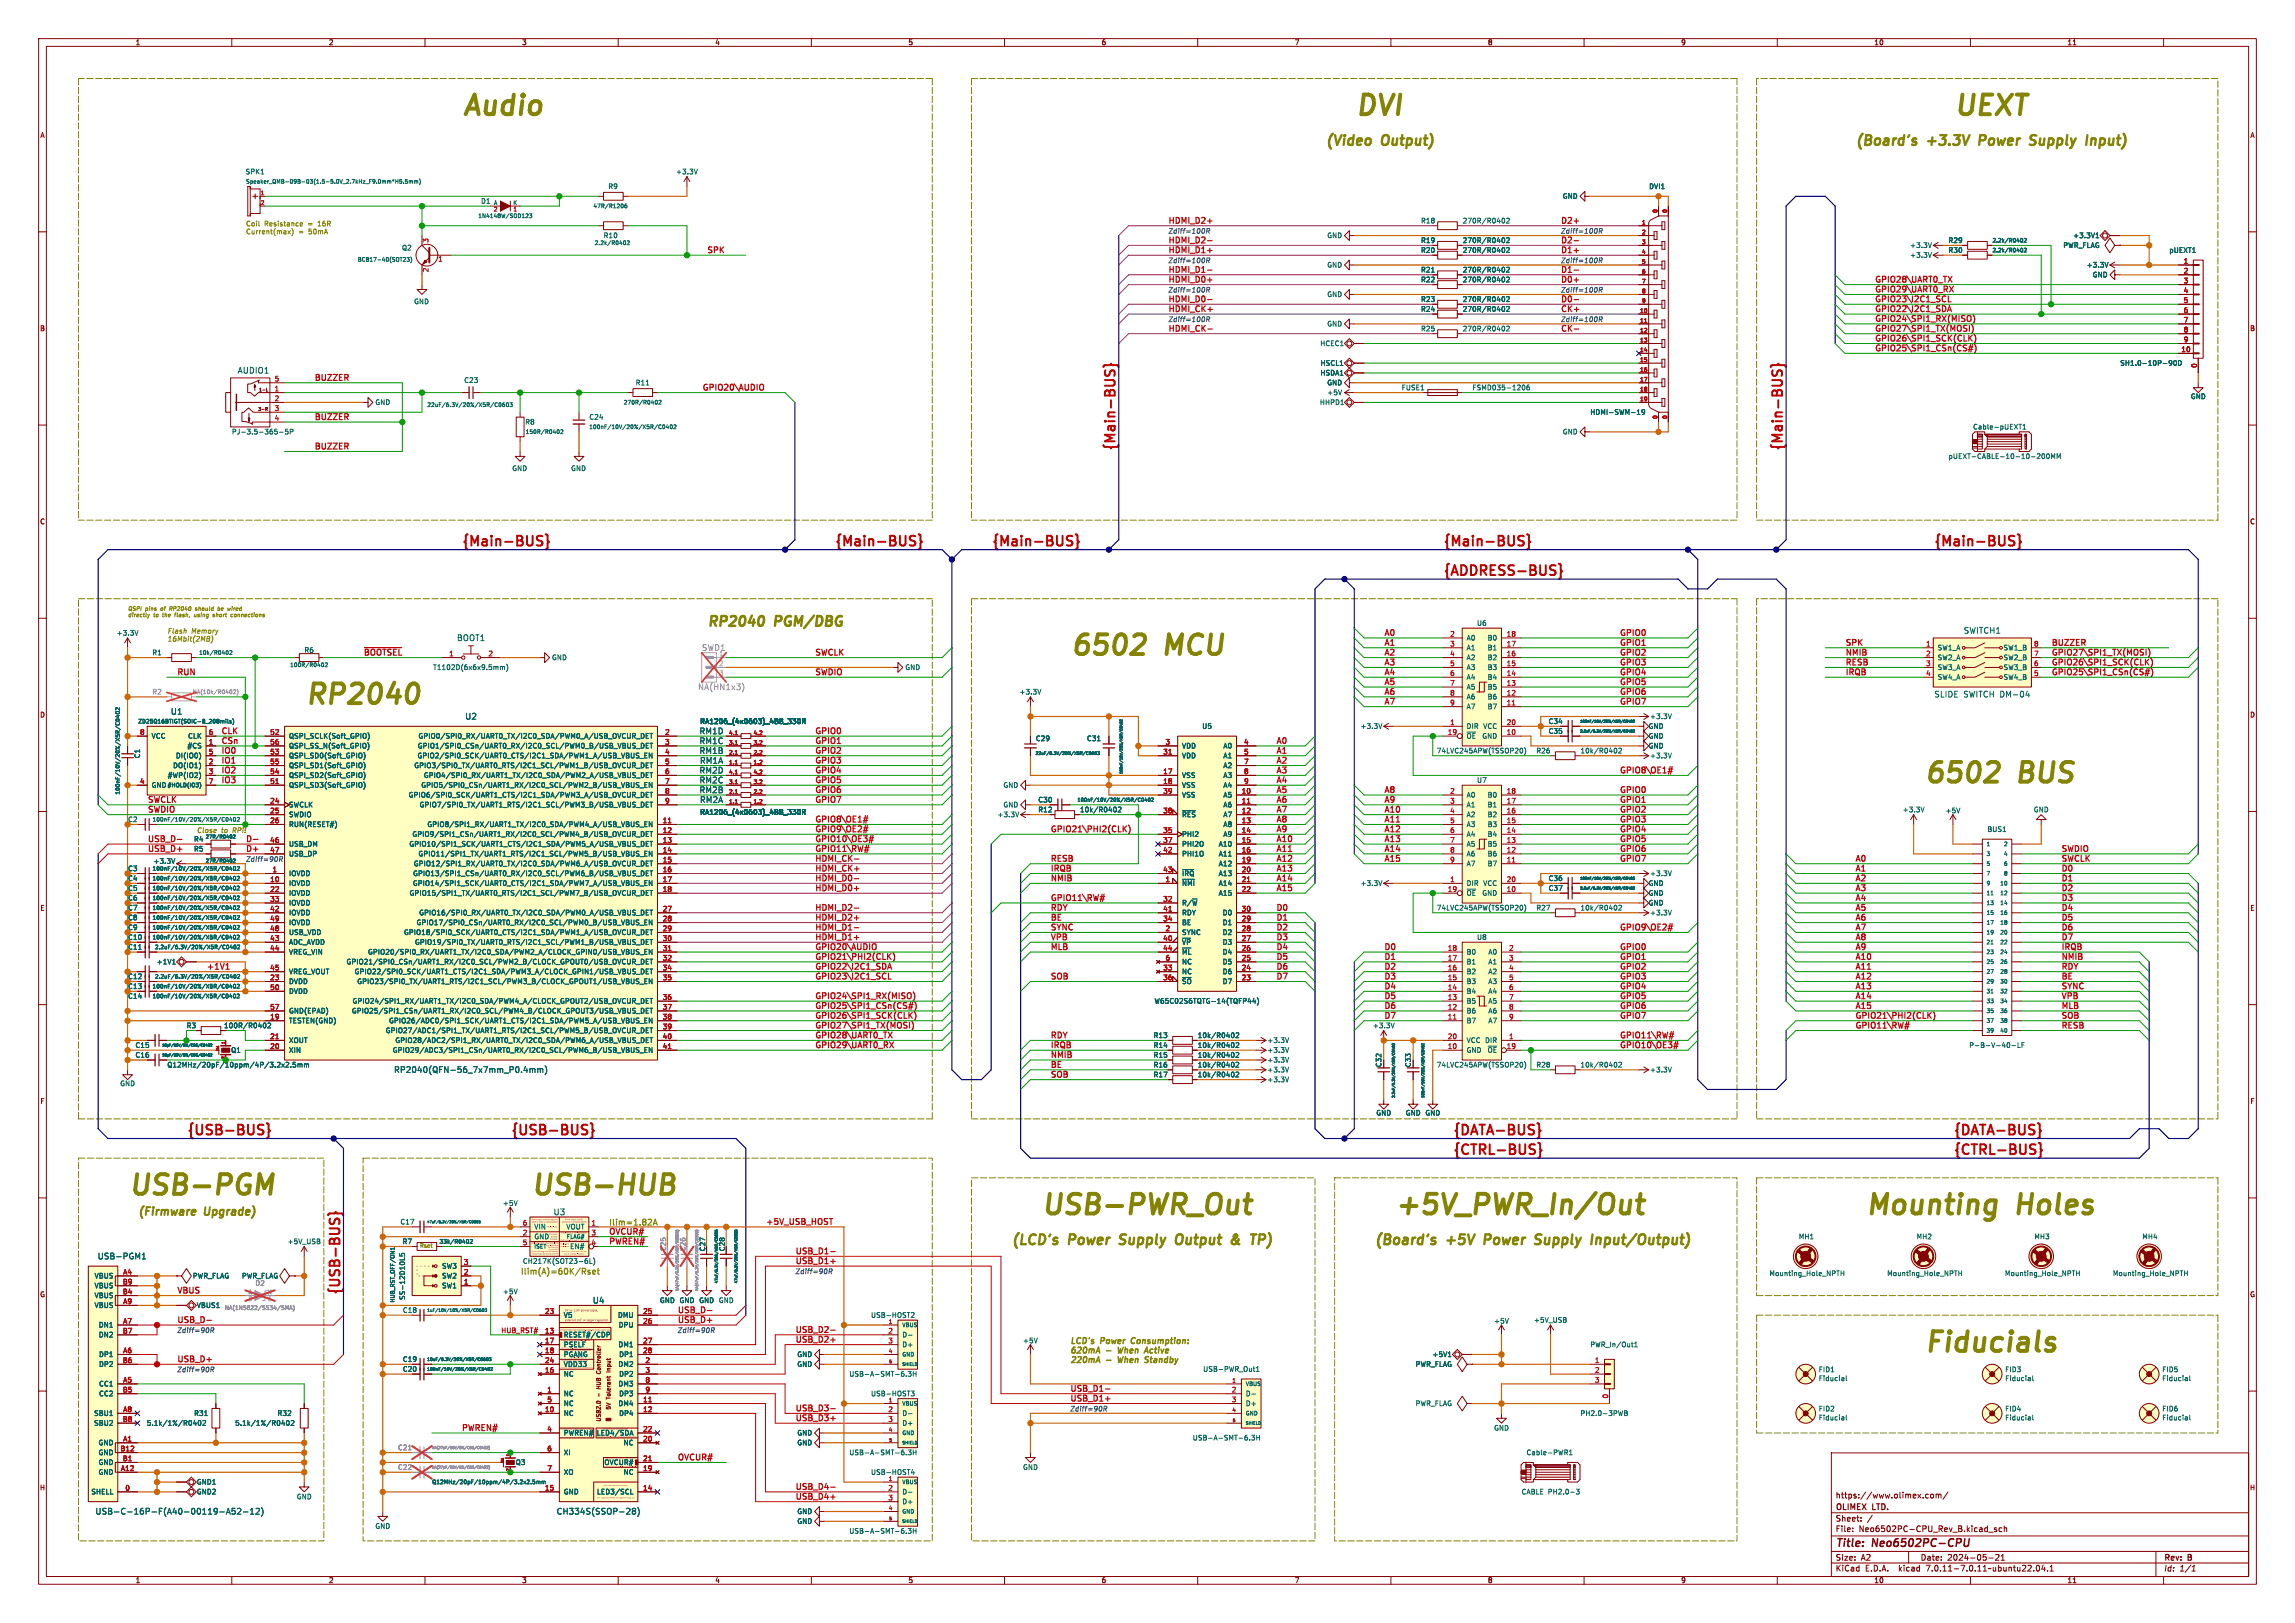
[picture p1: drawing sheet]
<svg xmlns="http://www.w3.org/2000/svg" width="297mm" height="210mm" viewBox="0 0 297 210" stroke-linecap="round" stroke-linejoin="round" font-family="sans-serif">
<defs><g id="words">
<g font-size="3.5" fill="#848400">
<text x="59.7" y="15.1">Audio</text>
<text x="175.3" y="15.1">DVI</text>
<text x="252.7" y="15.1">UEXT</text>
<text x="138.4" y="85">6502</text>
<text x="151.1" y="85">MCU</text>
<text x="39.4" y="91.3">RP2040</text>
<text x="248.9" y="101.5">6502</text>
<text x="261.5" y="101.5">BUS</text>
<text x="16.5" y="154.8">USB-PGM</text>
<text x="68.6" y="154.8">USB-HUB</text>
<text x="134.6" y="157.4">USB-PWR_Out</text>
<text x="180.3" y="157.4">+5V_PWR_In/Out</text>
<text x="241.3" y="157.4">Mounting</text>
<text x="261.3" y="157.4">Holes</text>
<text x="248.9" y="175.1">Fiducials</text>
</g>
<g font-size="1.8" fill="#848400">
<text x="171.4" y="18.9">(Video</text>
<text x="179" y="18.9">Output)</text>
<text x="240" y="18.9">(Board's</text>
<text x="249.6" y="18.9">+3.3V</text>
<text x="257" y="18.9">Power</text>
<text x="264.2" y="18.9">Supply</text>
<text x="272.1" y="18.9">Input)</text>
<text x="91.4" y="81.2">RP2040</text>
<text x="100.5" y="81.2">PGM/DBG</text>
<text x="130.8" y="161.2">(LCD's</text>
<text x="138.5" y="161.2">Power</text>
<text x="145.7" y="161.2">Supply</text>
<text x="153.7" y="161.2">Output</text>
<text x="161.5" y="161.2">&amp;</text>
<text x="177.8" y="161.2">(Board's</text>
<text x="187.4" y="161.2">+5V</text>
<text x="192.9" y="161.2">Power</text>
<text x="200.2" y="161.2">Supply</text>
<text x="208.1" y="161.2">Input/Output)</text>
</g>
<g font-size="1.8" fill="#c20000">
<text x="144.4" y="58.4" transform="rotate(-90 144.4 58.4)">{Main-BUS}</text>
<text x="230.8" y="58.4" transform="rotate(-90 230.8 58.4)">{Main-BUS}</text>
<text x="59.7" y="70.8">{Main-BUS}</text>
<text x="107.9" y="70.8">{Main-BUS}</text>
<text x="128.3" y="70.8">{Main-BUS}</text>
<text x="186.7" y="70.8">{Main-BUS}</text>
<text x="250.2" y="70.8">{Main-BUS}</text>
<text x="186.7" y="74.6">{ADDRESS-BUS}</text>
<text x="24.1" y="147">{USB-BUS}</text>
<text x="66" y="147">{USB-BUS}</text>
<text x="188" y="147">{DATA-BUS}</text>
<text x="188" y="149.5">{CTRL-BUS}</text>
<text x="252.7" y="149.5">{CTRL-BUS}</text>
<text x="252.7" y="147">{DATA-BUS}</text>
<text x="44.1" y="167.6" transform="rotate(-90 44.1 167.6)">{USB-BUS}</text>
</g>
<g font-size="1.4" fill="#848400">
<text x="17.8" y="157.4">(Firmware</text>
<text x="26.6" y="157.4">Upgrade)</text>
</g>
<g font-size="1.4" fill="#840000">
<text x="237.5" y="200.4">Title:</text>
<text x="242.3" y="200.4">Neo6502PC-CPU</text>
</g>
<g font-size="1.1" fill="#c20000">
<text x="151.1" y="29">HDMI_D2+</text>
<text x="201.9" y="29">D2+</text>
<text x="91.4" y="32.8">SPK</text>
<text x="151.1" y="31.5">HDMI_D2-</text>
<text x="151.1" y="35.3">HDMI_D1-</text>
<text x="151.1" y="32.8">HDMI_D1+</text>
<text x="201.9" y="31.5">D2-</text>
<text x="201.9" y="35.3">D1-</text>
<text x="201.9" y="32.8">D1+</text>
<text x="151.1" y="40.4">HDMI_CK+</text>
<text x="151.1" y="36.6">HDMI_D0+</text>
<text x="151.1" y="39.2">HDMI_D0-</text>
<text x="201.9" y="39.2">D0-</text>
<text x="201.9" y="40.4">CK+</text>
<text x="201.9" y="36.6">D0+</text>
<text x="242.6" y="40.4">GPIO22\I2C1_SDA</text>
<text x="242.6" y="36.6">GPIO28\UART0_TX</text>
<text x="242.6" y="37.9">GPIO29\UART0_RX</text>
<text x="242.6" y="39.2">GPIO23\I2C1_SCL</text>
<text x="242.6" y="41.7">GPIO24\SPI1_RX(MISO)</text>
<text x="151.1" y="43">HDMI_CK-</text>
<text x="201.9" y="43">CK-</text>
<text x="242.6" y="43">GPIO27\SPI1_TX(MOSI)</text>
<text x="242.6" y="44.2">GPIO26\SPI1_SCK(CLK)</text>
<text x="242.6" y="45.5">GPIO25\SPI1_CSn(CS#)</text>
<text x="40.6" y="49.3">BUZZER</text>
<text x="90.7" y="50.6">GPIO20\AUDIO</text>
<text x="40.6" y="58.2">BUZZER</text>
<text x="40.6" y="54.4">BUZZER</text>
<text x="179.1" y="82.3">A0</text>
<text x="179.1" y="83.6">A1</text>
<text x="209.5" y="82.3">GPIO0</text>
<text x="209.5" y="83.6">GPIO1</text>
<text x="238.8" y="83.6">SPK</text>
<text x="265.4" y="83.6">BUZZER</text>
<text x="22.9" y="87.4">RUN</text>
<text x="47" y="84.9">~{BOOTSEL}</text>
<text x="105.4" y="84.9">SWCLK</text>
<text x="105.4" y="87.4">SWDIO</text>
<text x="179.1" y="84.9">A2</text>
<text x="179.1" y="86.1">A3</text>
<text x="179.1" y="87.4">A4</text>
<text x="179.1" y="90">A6</text>
<text x="179.1" y="88.7">A5</text>
<text x="209.5" y="88.7">GPIO5</text>
<text x="209.5" y="90">GPIO6</text>
<text x="209.5" y="87.4">GPIO4</text>
<text x="209.5" y="84.9">GPIO2</text>
<text x="209.5" y="86.1">GPIO3</text>
<text x="238.8" y="86.1">RESB</text>
<text x="238.8" y="87.4">IRQB</text>
<text x="238.8" y="84.9">NMIB</text>
<text x="265.4" y="87.4">GPIO25\SPI1_CSn(CS#)</text>
<text x="265.4" y="84.9">GPIO27\SPI1_TX(MOSI)</text>
<text x="265.4" y="86.1">GPIO26\SPI1_SCK(CLK)</text>
<text x="28.6" y="95">CLK</text>
<text x="105.4" y="95">GPIO0</text>
<text x="179.1" y="91.2">A7</text>
<text x="209.5" y="91.2">GPIO7</text>
<text x="28.6" y="101.4">IO3</text>
<text x="28.6" y="100.1">IO2</text>
<text x="28.6" y="97.6">IO0</text>
<text x="28.6" y="96.3">CSn</text>
<text x="28.6" y="98.8">IO1</text>
<text x="105.4" y="101.4">GPIO5</text>
<text x="105.4" y="100.1">GPIO4</text>
<text x="105.4" y="96.3">GPIO1</text>
<text x="105.4" y="97.6">GPIO2</text>
<text x="105.4" y="98.8">GPIO3</text>
<text x="165.1" y="97.6">A1</text>
<text x="165.1" y="96.3">A0</text>
<text x="165.1" y="98.8">A2</text>
<text x="165.1" y="100.1">A3</text>
<text x="165.1" y="101.4">A4</text>
<text x="209.5" y="100.1">GPIO8\OE1#</text>
<text x="19" y="103.9">SWCLK</text>
<text x="19" y="105.2">SWDIO</text>
<text x="105.4" y="102.7">GPIO6</text>
<text x="105.4" y="103.9">GPIO7</text>
<text x="105.4" y="107.7">GPIO9\OE2#</text>
<text x="105.4" y="106.5">GPIO8\OE1#</text>
<text x="135.9" y="107.7">GPIO21\PHI2(CLK)</text>
<text x="165.1" y="107.7">A9</text>
<text x="165.1" y="106.5">A8</text>
<text x="165.1" y="103.9">A6</text>
<text x="165.1" y="102.7">A5</text>
<text x="165.1" y="105.2">A7</text>
<text x="179.1" y="103.9">A9</text>
<text x="179.1" y="106.5">A11</text>
<text x="179.1" y="107.7">A12</text>
<text x="179.1" y="102.7">A8</text>
<text x="179.1" y="105.2">A10</text>
<text x="209.5" y="107.7">GPIO4</text>
<text x="209.5" y="103.9">GPIO1</text>
<text x="209.5" y="106.5">GPIO3</text>
<text x="209.5" y="102.7">GPIO0</text>
<text x="209.5" y="105.2">GPIO2</text>
<text x="19" y="109">USB_D-</text>
<text x="19" y="110.3">USB_D+</text>
<text x="31.7" y="109">D-</text>
<text x="31.7" y="110.3">D+</text>
<text x="105.4" y="112.8">HDMI_CK+</text>
<text x="105.4" y="110.3">GPIO11\RW#</text>
<text x="105.4" y="111.5">HDMI_CK-</text>
<text x="105.4" y="109">GPIO10\OE3#</text>
<text x="135.9" y="112.8">IRQB</text>
<text x="135.9" y="111.5">RESB</text>
<text x="165.1" y="112.8">A13</text>
<text x="165.1" y="109">A10</text>
<text x="165.1" y="111.5">A12</text>
<text x="165.1" y="110.3">A11</text>
<text x="179.1" y="110.3">A14</text>
<text x="179.1" y="111.5">A15</text>
<text x="179.1" y="109">A13</text>
<text x="209.5" y="111.5">GPIO7</text>
<text x="209.5" y="110.3">GPIO6</text>
<text x="209.5" y="109">GPIO5</text>
<text x="240" y="111.5">A0</text>
<text x="240" y="112.8">A1</text>
<text x="266.7" y="110.3">SWDIO</text>
<text x="266.7" y="112.8">D0</text>
<text x="266.7" y="111.5">SWCLK</text>
<text x="105.4" y="114.1">HDMI_D0-</text>
<text x="105.4" y="119.2">HDMI_D2+</text>
<text x="105.4" y="115.4">HDMI_D0+</text>
<text x="105.4" y="117.9">HDMI_D2-</text>
<text x="135.9" y="119.2">BE</text>
<text x="135.9" y="117.9">RDY</text>
<text x="135.9" y="116.6">GPIO11\RW#</text>
<text x="135.9" y="114.1">NMIB</text>
<text x="165.1" y="115.4">A15</text>
<text x="165.1" y="117.9">D0</text>
<text x="165.1" y="119.2">D1</text>
<text x="165.1" y="114.1">A14</text>
<text x="240" y="119.2">A6</text>
<text x="240" y="117.9">A5</text>
<text x="240" y="115.4">A3</text>
<text x="240" y="116.6">A4</text>
<text x="240" y="114.1">A2</text>
<text x="266.7" y="116.6">D3</text>
<text x="266.7" y="114.1">D1</text>
<text x="266.7" y="117.9">D4</text>
<text x="266.7" y="115.4">D2</text>
<text x="266.7" y="119.2">D5</text>
<text x="26.7" y="125.5">+1V1</text>
<text x="105.4" y="123">GPIO20\AUDIO</text>
<text x="105.4" y="120.4">HDMI_D1-</text>
<text x="105.4" y="125.5">GPIO22\I2C1_SDA</text>
<text x="105.4" y="124.2">GPIO21\PHI2(CLK)</text>
<text x="105.4" y="121.7">HDMI_D1+</text>
<text x="135.9" y="123">MLB</text>
<text x="135.9" y="120.4">SYNC</text>
<text x="135.9" y="121.7">VPB</text>
<text x="165.1" y="121.7">D3</text>
<text x="165.1" y="123">D4</text>
<text x="165.1" y="120.4">D2</text>
<text x="165.1" y="124.2">D5</text>
<text x="165.1" y="125.5">D6</text>
<text x="179.1" y="123">D0</text>
<text x="179.1" y="125.5">D2</text>
<text x="179.1" y="124.2">D1</text>
<text x="209.5" y="120.4">GPIO9\OE2#</text>
<text x="209.5" y="123">GPIO0</text>
<text x="209.5" y="125.5">GPIO2</text>
<text x="209.5" y="124.2">GPIO1</text>
<text x="240" y="120.4">A7</text>
<text x="240" y="121.7">A8</text>
<text x="240" y="125.5">A11</text>
<text x="240" y="123">A9</text>
<text x="240" y="124.2">A10</text>
<text x="266.7" y="124.2">NMIB</text>
<text x="266.7" y="123">IRQB</text>
<text x="266.7" y="125.5">RDY</text>
<text x="266.7" y="121.7">D7</text>
<text x="266.7" y="120.4">D6</text>
<text x="105.4" y="131.9">GPIO26\SPI1_SCK(CLK)</text>
<text x="105.4" y="129.3">GPIO24\SPI1_RX(MISO)</text>
<text x="105.4" y="126.8">GPIO23\I2C1_SCL</text>
<text x="105.4" y="130.6">GPIO25\SPI1_CSn(CS#)</text>
<text x="135.9" y="126.8">SOB</text>
<text x="165.1" y="126.8">D7</text>
<text x="179.1" y="126.8">D3</text>
<text x="179.1" y="129.3">D5</text>
<text x="179.1" y="131.9">D7</text>
<text x="179.1" y="128.1">D4</text>
<text x="179.1" y="130.6">D6</text>
<text x="209.5" y="131.9">GPIO7</text>
<text x="209.5" y="130.6">GPIO6</text>
<text x="209.5" y="126.8">GPIO3</text>
<text x="209.5" y="128.1">GPIO4</text>
<text x="209.5" y="129.3">GPIO5</text>
<text x="240" y="126.8">A12</text>
<text x="240" y="131.9">GPIO21\PHI2(CLK)</text>
<text x="240" y="128.1">A13</text>
<text x="240" y="130.6">A15</text>
<text x="240" y="129.3">A14</text>
<text x="266.7" y="131.9">SOB</text>
<text x="266.7" y="129.3">VPB</text>
<text x="266.7" y="128.1">SYNC</text>
<text x="266.7" y="126.8">BE</text>
<text x="266.7" y="130.6">MLB</text>
<text x="105.4" y="133.1">GPIO27\SPI1_TX(MOSI)</text>
<text x="105.4" y="135.7">GPIO29\UART0_RX</text>
<text x="105.4" y="134.4">GPIO28\UART0_TX</text>
<text x="135.9" y="134.4">RDY</text>
<text x="135.9" y="135.7">IRQB</text>
<text x="135.9" y="136.9">NMIB</text>
<text x="209.5" y="135.7">GPIO10\OE3#</text>
<text x="209.5" y="134.4">GPIO11\RW#</text>
<text x="240" y="133.1">GPIO11\RW#</text>
<text x="266.7" y="133.1">RESB</text>
<text x="135.9" y="138.2">BE</text>
<text x="135.9" y="139.5">SOB</text>
<text x="78.7" y="159.8">OVCUR#</text>
<text x="78.7" y="161.1">PWREN#</text>
<text x="99.1" y="158.5">+5V_USB_HOST</text>
<text x="22.9" y="167.4">VBUS</text>
<text x="102.9" y="162.3">USB_D1-</text>
<text x="102.9" y="163.6">USB_D1+</text>
<text x="22.9" y="171.2">USB_D-</text>
<text x="87.6" y="170">USB_D-</text>
<text x="87.6" y="171.2">USB_D+</text>
<text x="102.9" y="173.8">USB_D2+</text>
<text x="102.9" y="172.5">USB_D2-</text>
<text x="22.9" y="176.3">USB_D+</text>
<text x="59.7" y="185.2">PWREN#</text>
<text x="102.9" y="183.9">USB_D3+</text>
<text x="102.9" y="182.7">USB_D3-</text>
<text x="138.4" y="180.1">USB_D1-</text>
<text x="138.4" y="181.4">USB_D1+</text>
<text x="87.6" y="189">OVCUR#</text>
<text x="102.9" y="192.8">USB_D4-</text>
<text x="102.9" y="194.1">USB_D4+</text>
</g>
<g font-size="1.1" fill="#006464">
<text x="30.7" y="48.4">AUDIO1</text>
<text x="59.1" y="83">BOOT1</text>
<text x="254.1" y="82.1">SWITCH1</text>
<text x="22.1" y="92.6">U1</text>
<text x="60.2" y="93.2">U2</text>
<text x="90.5" y="95.1">RM1D</text>
<text x="250.3" y="90.3">SLIDE</text>
<text x="254.1" y="90.3">SWITCH DM-04</text>
<text x="90.5" y="97.7">RM1B</text>
<text x="90.5" y="96.4">RM1C</text>
<text x="90.5" y="100.2">RM2D</text>
<text x="90.5" y="101.5">RM2C</text>
<text x="90.5" y="98.9">RM1A</text>
<text x="90.5" y="102.7">RM2B</text>
<text x="90.5" y="104">RM2A</text>
<text x="50.9" y="138.9">RP2040(QFN-56_7x7mm_P0.4mm)</text>
<text x="71.6" y="157.3">U3</text>
<text x="12.6" y="163.1">USB-PGM1</text>
<text x="76.7" y="168.8">U4</text>
<text x="12.3" y="196.1">USB-C-16P-F(A40-00119-A52-12)</text>
<text x="72" y="196.1">CH334S(SSOP-28)</text>
</g>
<g font-size="1.1" fill="#989898">
<text x="90.3" y="89.4">NA(HN1x3)</text>
<text x="90.8" y="84.3">SWD1</text>
</g>
<g font-size="1.1" fill="#848400">
<text x="78.7" y="158.6">Ilim=1.82A</text>
<text x="67.3" y="165">Ilim(A)=60K/Rset</text>
<text x="138.4" y="174">LCD's</text>
<text x="142.6" y="174">Power</text>
<text x="146.9" y="174">Consumption:</text>
<text x="138.4" y="175.2">620mA</text>
<text x="138.4" y="176.4">220mA</text>
<text x="143.3" y="175.2">-</text>
<text x="143.3" y="176.4">-</text>
<text x="145.2" y="175.2">When</text>
<text x="145.2" y="176.4">When</text>
<text x="149.1" y="175.2">Active</text>
<text x="149.1" y="176.4">Standby</text>
</g>
<g font-size="1" fill="#840000">
<text x="237.5" y="197">Sheet:</text>
<text x="237.5" y="195.6">OLIMEX</text>
<text x="237.5" y="194">https://www.olimex.com/</text>
<text x="242.4" y="195.6">LTD.</text>
<text x="237.5" y="203.4">KiCad</text>
<text x="237.5" y="202">Size:</text>
<text x="237.5" y="198.3">File:</text>
<text x="240.5" y="198.3">Neo6502PC-CPU_Rev_B.kicad_sch</text>
<text x="240.8" y="202">A2</text>
<text x="241.4" y="203.4">E.D.A.</text>
<text x="245.8" y="203.4">kicad</text>
<text x="248.5" y="202">Date:</text>
<text x="249.4" y="203.4">7.0.11-7.0.11~ubuntu22.04.1</text>
<text x="252" y="202">2024-05-21</text>
<text x="280" y="202.1">Rev:</text>
<text x="280" y="203.4">Id:</text>
<text x="282" y="203.4">1/1</text>
<text x="283.2" y="202.1">B</text>
</g>
<g font-size=".9" fill="#840000">
<text x="17.5" y="5.9">1</text>
<text x="42.5" y="5.9">2</text>
<text x="67.5" y="5.9">3</text>
<text x="92.5" y="5.9">4</text>
<text x="117.5" y="5.9">5</text>
<text x="142.5" y="5.9">6</text>
<text x="167.5" y="5.9">7</text>
<text x="192.5" y="5.9">8</text>
<text x="217.5" y="5.9">9</text>
<text x="242.5" y="5.9">10</text>
<text x="267.5" y="5.9">11</text>
<text x="5.2" y="17.9">A</text>
<text x="291.2" y="17.9">A</text>
<text x="5.1" y="42.9">B</text>
<text x="291.1" y="42.9">B</text>
<text x="5.1" y="67.9">C</text>
<text x="291.1" y="67.9">C</text>
<text x="5.1" y="92.9">D</text>
<text x="291.1" y="92.9">D</text>
<text x="5.2" y="117.9">E</text>
<text x="291.2" y="117.9">E</text>
<text x="5.2" y="142.9">F</text>
<text x="178.9" y="138.2" transform="rotate(-90 178.9 138.2)">C32</text>
<text x="182.7" y="138.2" transform="rotate(-90 182.7 138.2)">C33</text>
<text x="291.2" y="142.9">F</text>
<text x="5.1" y="167.9">G</text>
<text x="291.1" y="167.9">G</text>
<text x="5.1" y="192.9">H</text>
<text x="291.1" y="192.9">H</text>
<text x="17.5" y="204.9">1</text>
<text x="42.5" y="204.9">2</text>
<text x="67.5" y="204.9">3</text>
<text x="92.5" y="204.9">4</text>
<text x="117.5" y="204.9">5</text>
<text x="142.5" y="204.9">6</text>
<text x="167.5" y="204.9">7</text>
<text x="192.5" y="204.9">8</text>
<text x="217.5" y="204.9">9</text>
<text x="242.5" y="204.9">10</text>
<text x="267.5" y="204.9">11</text>
</g>
<g font-size=".9" fill="#006464">
<text x="31.7" y="22.7">SPK1</text>
<text x="87.4" y="22.7">+3.3V</text>
<text x="62.2" y="26.5">D1</text>
<text x="78.7" y="24.6">R9</text>
<text x="183.8" y="29">R18</text>
<text x="189.2" y="29">270R/R0402</text>
<text x="202.2" y="25.8">GND</text>
<text x="213.4" y="24.6">DVI1</text>
<text x="52" y="32.5">Q2</text>
<text x="78.1" y="30.9">R10</text>
<text x="171.7" y="34.7">GND</text>
<text x="171.7" y="30.9">GND</text>
<text x="183.8" y="31.5">R19</text>
<text x="183.8" y="35.4">R21</text>
<text x="183.8" y="32.8">R20</text>
<text x="189.2" y="31.5">270R/R0402</text>
<text x="189.2" y="35.4">270R/R0402</text>
<text x="189.2" y="32.8">270R/R0402</text>
<text x="247.1" y="32.2">+3.3V</text>
<text x="247.1" y="33.5">+3.3V</text>
<text x="252.1" y="31.5">R29</text>
<text x="252.1" y="32.8">R30</text>
<text x="267" y="32.2">PWR_FLAG</text>
<text x="268.2" y="30.9">+3.3V1</text>
<text x="270" y="34.7">+3.3V</text>
<text x="270.8" y="36">GND</text>
<text x="280.7" y="32.8">pUEXT1</text>
<text x="53.5" y="39.5">GND</text>
<text x="171.7" y="38.5">GND</text>
<text x="183.8" y="40.4">R24</text>
<text x="183.8" y="36.6">R22</text>
<text x="183.8" y="39.2">R23</text>
<text x="189.2" y="40.4">270R/R0402</text>
<text x="189.2" y="36.6">270R/R0402</text>
<text x="189.2" y="39.2">270R/R0402</text>
<text x="170.8" y="44.9">HCEC1</text>
<text x="170.8" y="47.4">HSCL1</text>
<text x="171.7" y="42.3">GND</text>
<text x="183.8" y="43">R25</text>
<text x="189.2" y="43">270R/R0402</text>
<text x="274.3" y="47.4">SH1.0-10P-90D</text>
<text x="48.5" y="52.5">GND</text>
<text x="60" y="49.6">C23</text>
<text x="82.2" y="50">R11</text>
<text x="170.7" y="52.5">HHPD1</text>
<text x="170.8" y="48.7">HSDA1</text>
<text x="171.7" y="50">GND</text>
<text x="171.7" y="51.2">+5V</text>
<text x="181.3" y="50.6">FUSE1</text>
<text x="190.5" y="50.6">FSMD035-1206</text>
<text x="205.7" y="53.8">HDMI-SWM-19</text>
<text x="283.5" y="51.7">GND</text>
<text x="30" y="56.3">PJ-3.5-365-5P</text>
<text x="67.9" y="55">R8</text>
<text x="76.2" y="54.4">C24</text>
<text x="202.2" y="56.3">GND</text>
<text x="252.1" y="59.5">pUEXT-CABLE-10-10-200MM</text>
<text x="255.3" y="55.7">Cable-pUEXT1</text>
<text x="66.2" y="61">GND</text>
<text x="73.8" y="61">GND</text>
<text x="15" y="82.3">+3.3V</text>
<text x="189.7" y="83">A0</text>
<text x="191.1" y="81.1">U6</text>
<text x="192.5" y="83">B0</text>
<text x="19.6" y="84.9">R1</text>
<text x="39.3" y="84.6">R6</text>
<text x="56" y="86.8">T1102D(6x6x9.5mm)</text>
<text x="71.4" y="85.5">GND</text>
<text x="117.1" y="86.8">GND</text>
<text x="131.9" y="90">+3.3V</text>
<text x="189.7" y="84.3">A1</text>
<text x="189.7" y="85.5">A2</text>
<text x="189.7" y="86.8">A3</text>
<text x="189.7" y="88.1">A4</text>
<text x="189.7" y="89.3">A5</text>
<text x="192.5" y="89.3">B5</text>
<text x="192.5" y="88.1">B4</text>
<text x="192.5" y="86.8">B3</text>
<text x="192.5" y="85.5">B2</text>
<text x="192.5" y="84.3">B1</text>
<text x="250.7" y="84.3">SW1_A</text>
<text x="250.7" y="85.5">SW2_A</text>
<text x="250.7" y="86.8">SW3_A</text>
<text x="250.7" y="88.1">SW4_A</text>
<text x="259.2" y="88.1">SW4_B</text>
<text x="259.2" y="86.8">SW3_B</text>
<text x="259.2" y="85.5">SW2_B</text>
<text x="259.2" y="84.3">SW1_B</text>
<text x="19.6" y="95.7">VCC</text>
<text x="24.3" y="95.7">CLK</text>
<text x="37.3" y="95.7">QSPI_SCLK(Soft_GPIO)</text>
<text x="54.1" y="95.7">GPIO0/SPI0_RX/UART0_TX/I2C0_SDA/PWM0_A/USB_OVCUR_DET</text>
<text x="90.6" y="93.8">RA1206_(4x0603)_4B8_330R</text>
<text x="134" y="96">C29</text>
<text x="140.6" y="96">C31</text>
<text x="155.5" y="94.4">U5</text>
<text x="176" y="94.4">+3.3V</text>
<text x="189.7" y="94.4">DIR</text>
<text x="189.7" y="95.7">~{OE}GND</text>
<text x="189.7" y="90.6">A6</text>
<text x="189.7" y="91.9">A7</text>
<text x="191.9" y="94.4">VCC</text>
<text x="192.5" y="91.9">B7</text>
<text x="192.5" y="90.6">B6</text>
<text x="200.3" y="95">C35</text>
<text x="200.3" y="93.8">C34</text>
<text x="213.3" y="95.7">GND</text>
<text x="213.3" y="94.4">GND</text>
<text x="213.5" y="93.1">+3.3V</text>
<text x="18.2" y="98.2" transform="rotate(-90 18.2 98.2)">C1</text>
<text x="21.6" y="100.8">#WP(IO2)</text>
<text x="22.3" y="99.5">DO(IO1)</text>
<text x="22.7" y="98.2">DI(IO0)</text>
<text x="24.2" y="97">#CS</text>
<text x="37.3" y="98.2">QSPI_SD0(Soft_GPIO)</text>
<text x="37.3" y="100.8">QSPI_SD2(Soft_GPIO)</text>
<text x="37.3" y="99.5">QSPI_SD1(Soft_GPIO)</text>
<text x="37.3" y="97">QSPI_SS_N(Soft_GPIO)</text>
<text x="53.5" y="99.5">GPIO3/SPI0_TX/UART0_RTS/I2C1_SCL/PWM1_B/USB_OVCUR_DET</text>
<text x="54" y="98.2">GPIO2/SPI0_SCK/UART0_CTS/I2C1_SDA/PWM1_A/USB_VBUS_EN</text>
<text x="54" y="97">GPIO1/SPI0_CSn/UART0_RX/I2C0_SCL/PWM0_B/USB_VBUS_DET</text>
<text x="54.8" y="100.8">GPIO4/SPI0_RX/UART1_TX/I2C0_SDA/PWM2_A/USB_VBUS_DET</text>
<text x="152.9" y="100.8">VSS</text>
<text x="152.9" y="97">VDD</text>
<text x="152.9" y="98.2">VDD</text>
<text x="158.3" y="97">A0</text>
<text x="158.3" y="98.2">A1</text>
<text x="158.3" y="99.5">A2</text>
<text x="158.3" y="100.8">A3</text>
<text x="185.9" y="97.6">74LVC245APW(TSSOP20)</text>
<text x="191.1" y="101.4">U7</text>
<text x="198.8" y="97.6">R26</text>
<text x="204.5" y="97.6">10k/R0402</text>
<text x="213.3" y="97">GND</text>
<text x="213.5" y="98.2">+3.3V</text>
<text x="19.6" y="102">GND</text>
<text x="28.7" y="107.8">to</text>
<text x="30.4" y="107.8">RPi!</text>
<text x="37.3" y="104.6">SWCLK</text>
<text x="37.3" y="105.8">SWDIO</text>
<text x="37.3" y="107.1">RUN(RESET#)</text>
<text x="37.3" y="102">QSPI_SD3(Soft_GPIO)</text>
<text x="52.8" y="103.3">GPIO6/SPI0_SCK/UART1_CTS/I2C1_SDA/PWM3_A/USB_OVCUR_DET</text>
<text x="54.2" y="104.6">GPIO7/SPI0_TX/UART1_RTS/I2C1_SCL/PWM3_B/USB_VBUS_DET</text>
<text x="54.5" y="102">GPIO5/SPI0_CSn/UART1_RX/I2C0_SCL/PWM2_B/USB_VBUS_EN</text>
<text x="55.2" y="107.1">GPIO8/SPI1_RX/UART1_TX/I2C0_SDA/PWM4_A/USB_VBUS_EN</text>
<text x="90.6" y="105.5">RA1206_(4x0603)_4B8_330R</text>
<text x="129" y="105.8">+3.3V</text>
<text x="129.8" y="102">GND</text>
<text x="129.8" y="104.6">GND</text>
<text x="134.3" y="103.9">C30</text>
<text x="134.3" y="105.2">R12</text>
<text x="139.7" y="105.2">10k/R0402</text>
<text x="152.9" y="102">VSS</text>
<text x="152.9" y="105.8">~{RES}</text>
<text x="152.9" y="103.3">VSS</text>
<text x="158.3" y="103.3">A5</text>
<text x="158.3" y="104.6">A6</text>
<text x="158.3" y="105.8">A7</text>
<text x="158.3" y="107.1">A8</text>
<text x="158.3" y="102">A4</text>
<text x="189.7" y="103.3">A0</text>
<text x="189.7" y="104.6">A1</text>
<text x="189.7" y="105.8">A2</text>
<text x="189.7" y="107.1">A3</text>
<text x="192.5" y="107.1">B3</text>
<text x="192.5" y="105.8">B2</text>
<text x="192.5" y="104.6">B1</text>
<text x="192.5" y="103.3">B0</text>
<text x="246.2" y="105.2">+3.3V</text>
<text x="251.7" y="105.3">+5V</text>
<text x="257.1" y="107.7">BUS1</text>
<text x="263.1" y="105.2">GND</text>
<text x="16.5" y="112.8">C3</text>
<text x="19.8" y="111.9">+3.3V</text>
<text x="25" y="109">R4</text>
<text x="25" y="110.3">R5</text>
<text x="37.3" y="113.5">IOVDD</text>
<text x="37.3" y="109.7">USB_DM</text>
<text x="37.3" y="110.9">USB_DP</text>
<text x="52.9" y="109.7">GPIO10/SPI1_SCK/UART1_CTS/I2C1_SDA/PWM5_A/USB_VBUS_DET</text>
<text x="53.3" y="108.4">GPIO9/SPI1_CSn/UART1_RX/I2C0_SCL/PWM4_B/USB_OVCUR_DET</text>
<text x="53.4" y="113.5">GPIO13/SPI1_CSn/UART0_RX/I2C0_SCL/PWM6_B/USB_VBUS_DET</text>
<text x="53.5" y="112.2">GPIO12/SPI1_RX/UART0_TX/I2C0_SDA/PWM6_A/USB_OVCUR_DET</text>
<text x="54.1" y="110.9">GPIO11/SPI1_TX/UART1_RTS/I2C1_SCL/PWM5_B/USB_VBUS_EN</text>
<text x="152.9" y="108.4">PHI2</text>
<text x="152.9" y="109.7">PHI2O</text>
<text x="152.9" y="110.9">PHI1O</text>
<text x="152.9" y="113.5">~{IRQ}</text>
<text x="157.7" y="109.7">A10</text>
<text x="157.7" y="110.9">A11</text>
<text x="157.7" y="112.2">A12</text>
<text x="157.7" y="113.5">A13</text>
<text x="158.3" y="108.4">A9</text>
<text x="189.7" y="108.4">A4</text>
<text x="189.7" y="109.7">A5</text>
<text x="189.7" y="110.9">A6</text>
<text x="189.7" y="112.2">A7</text>
<text x="192.5" y="112.2">B7</text>
<text x="192.5" y="110.9">B6</text>
<text x="192.5" y="109.7">B5</text>
<text x="192.5" y="108.4">B4</text>
<text x="213.5" y="113.5">+3.3V</text>
<text x="16.5" y="116.6">C6</text>
<text x="16.5" y="117.9">C7</text>
<text x="16.5" y="115.4">C5</text>
<text x="16.5" y="114.1">C4</text>
<text x="16.5" y="119.2">C8</text>
<text x="37.3" y="114.7">IOVDD</text>
<text x="37.3" y="116">IOVDD</text>
<text x="37.3" y="117.3">IOVDD</text>
<text x="37.3" y="118.5">IOVDD</text>
<text x="37.3" y="119.8">IOVDD</text>
<text x="52.9" y="116">GPIO15/SPI1_TX/UART0_RTS/I2C1_SCL/PWM7_B/USB_OVCUR_DET</text>
<text x="53.4" y="114.7">GPIO14/SPI1_SCK/UART0_CTS/I2C1_SDA/PWM7_A/USB_VBUS_EN</text>
<text x="53.8" y="119.8">GPIO17/SPI0_CSn/UART0_RX/I2C0_SCL/PWM0_B/USB_VBUS_EN</text>
<text x="54.2" y="118.5">GPIO16/SPI0_RX/UART0_TX/I2C0_SDA/PWM0_A/USB_VBUS_DET</text>
<text x="152.9" y="114.7">~{NMI}</text>
<text x="152.9" y="117.3">R/~{W}</text>
<text x="152.9" y="119.8">BE</text>
<text x="152.9" y="118.5">RDY</text>
<text x="157.7" y="114.7">A14</text>
<text x="157.7" y="116">A15</text>
<text x="158.2" y="119.8">D1</text>
<text x="158.2" y="118.5">D0</text>
<text x="176" y="114.7">+3.3V</text>
<text x="185.9" y="117.9">74LVC245APW(TSSOP20)</text>
<text x="189.7" y="114.7">DIR</text>
<text x="189.7" y="116">~{OE}GND</text>
<text x="191.9" y="114.7">VCC</text>
<text x="198.8" y="117.9">R27</text>
<text x="200.3" y="115.4">C37</text>
<text x="200.3" y="114.1">C36</text>
<text x="204.5" y="117.9">10k/R0402</text>
<text x="213.3" y="116">GND</text>
<text x="213.3" y="114.7">GND</text>
<text x="213.3" y="117.3">GND</text>
<text x="213.5" y="118.5">+3.3V</text>
<text x="16.5" y="120.4">C9</text>
<text x="16.5" y="123">C11</text>
<text x="16.5" y="121.7">C10</text>
<text x="20.2" y="124.9">+1V1</text>
<text x="37.3" y="122.4">ADC_AVDD</text>
<text x="37.3" y="123.6">VREG_VIN</text>
<text x="37.3" y="121.1">USB_VDD</text>
<text x="44.8" y="124.9">GPIO21/SPI0_CSn/UART1_RX/I2C0_SCL/PWM2_B/CLOCK_GPOUT0/USB_OVCUR_DET</text>
<text x="47.6" y="123.6">GPIO20/SPI0_RX/UART1_TX/I2C0_SDA/PWM2_A/CLOCK_GPIN0/USB_VBUS_EN</text>
<text x="52.2" y="121.1">GPIO18/SPI0_SCK/UART0_CTS/I2C1_SDA/PWM1_A/USB_OVCUR_DET</text>
<text x="53.6" y="122.4">GPIO19/SPI0_TX/UART0_RTS/I2C1_SCL/PWM1_B/USB_VBUS_DET</text>
<text x="152.9" y="121.1">SYNC</text>
<text x="152.9" y="122.4">~{VP}</text>
<text x="152.9" y="123.6">~{ML}</text>
<text x="152.9" y="124.9">NC</text>
<text x="158.2" y="124.9">D5</text>
<text x="158.2" y="123.6">D4</text>
<text x="158.2" y="122.4">D3</text>
<text x="158.2" y="121.1">D2</text>
<text x="189.7" y="124.9">B1</text>
<text x="189.7" y="123.6">B0</text>
<text x="191.1" y="121.7">U8</text>
<text x="192.6" y="123.6">A0</text>
<text x="192.6" y="124.9">A1</text>
<text x="16.5" y="129.3">C14</text>
<text x="16.5" y="128.1">C13</text>
<text x="16.5" y="126.8">C12</text>
<text x="37.3" y="127.4">DVDD</text>
<text x="37.3" y="126.2">VREG_VOUT</text>
<text x="37.3" y="128.7">DVDD</text>
<text x="37.3" y="131.2">GND(EPAD)</text>
<text x="45.5" y="131.2">GPIO25/SPI1_CSn/UART1_RX/I2C0_SCL/PWM4_B/CLOCK_GPOUT3/USB_VBUS_DET</text>
<text x="45.6" y="130">GPIO24/SPI1_RX/UART1_TX/I2C0_SDA/PWM4_A/CLOCK_GPOUT2/USB_OVCUR_DET</text>
<text x="45.8" y="126.2">GPIO22/SPI0_SCK/UART1_CTS/I2C1_SDA/PWM3_A/CLOCK_GPIN1/USB_VBUS_DET</text>
<text x="46.2" y="127.4">GPIO23/SPI0_TX/UART1_RTS/I2C1_SCL/PWM3_B/CLOCK_GPOUT1/USB_VBUS_EN</text>
<text x="149.3" y="130">W65C02S6TQTG-14(TQFP44)</text>
<text x="152.9" y="126.2">NC</text>
<text x="152.9" y="127.4">~{SO}</text>
<text x="158.2" y="127.4">D7</text>
<text x="158.2" y="126.2">D6</text>
<text x="189.7" y="131.2">B6</text>
<text x="189.7" y="130">B5</text>
<text x="189.7" y="128.7">B4</text>
<text x="189.7" y="127.4">B3</text>
<text x="189.7" y="126.2">B2</text>
<text x="192.6" y="126.2">A2</text>
<text x="192.6" y="127.4">A3</text>
<text x="192.6" y="128.7">A4</text>
<text x="192.6" y="130">A5</text>
<text x="192.6" y="131.2">A6</text>
<text x="17.5" y="137">C16</text>
<text x="17.5" y="135.7">C15</text>
<text x="24.1" y="133.1">R3</text>
<text x="28.9" y="133.1">100R/R0402</text>
<text x="29.8" y="136.3">Q1</text>
<text x="37.3" y="132.5">TESTEN(GND)</text>
<text x="37.3" y="136.3">XIN</text>
<text x="37.3" y="135.1">XOUT</text>
<text x="49.9" y="133.8">GPIO27/ADC1/SPI1_TX/UART1_RTS/I2C1_SCL/PWM5_B/USB_OVCUR_DET</text>
<text x="50.3" y="132.5">GPIO26/ADC0/SPI1_SCK/UART1_CTS/I2C1_SDA/PWM5_A/USB_VBUS_EN</text>
<text x="50.8" y="136.3">GPIO29/ADC3/SPI1_CSn/UART0_RX/I2C0_SCL/PWM6_B/USB_VBUS_EN</text>
<text x="51.1" y="135.1">GPIO28/ADC2/SPI1_RX/UART0_TX/I2C0_SDA/PWM6_A/USB_VBUS_DET</text>
<text x="149.2" y="134.4">R13</text>
<text x="149.2" y="135.7">R14</text>
<text x="149.2" y="137">R15</text>
<text x="154.9" y="134.4">10k/R0402</text>
<text x="154.9" y="135.7">10k/R0402</text>
<text x="154.9" y="137">10k/R0402</text>
<text x="163.9" y="136.3">+3.3V</text>
<text x="163.9" y="137.6">+3.3V</text>
<text x="163.9" y="135.1">+3.3V</text>
<text x="177.6" y="133.1">+3.3V</text>
<text x="189.7" y="136.3">GND</text>
<text x="189.7" y="132.5">B7</text>
<text x="189.7" y="135.1">VCC DIR</text>
<text x="192.5" y="136.3">~{OE}</text>
<text x="192.6" y="132.5">A7</text>
<text x="254.8" y="135.7">P-B-V-40-LF</text>
<text x="15.5" y="140.6">GND</text>
<text x="21.6" y="138.2">Q12MHz/20pF/10ppm/4P/3.2x2.5mm</text>
<text x="149.2" y="139.5">R17</text>
<text x="149.2" y="138.2">R16</text>
<text x="154.9" y="139.5">10k/R0402</text>
<text x="154.9" y="138.2">10k/R0402</text>
<text x="163.9" y="138.9">+3.3V</text>
<text x="163.9" y="140.1">+3.3V</text>
<text x="185.9" y="138.2">74LVC245APW(TSSOP20)</text>
<text x="198.8" y="138.2">R28</text>
<text x="204.5" y="138.2">10k/R0402</text>
<text x="213.5" y="138.9">+3.3V</text>
<text x="178.1" y="144.4">GND</text>
<text x="181.9" y="144.4">GND GND</text>
<text x="37.2" y="161.1">+5V_USB</text>
<text x="51.8" y="158.5">C17</text>
<text x="52" y="161.1">R7</text>
<text x="65" y="156.1">+5V</text>
<text x="69.1" y="160.5">GND</text>
<text x="69.1" y="159.2">VIN</text>
<text x="73.2" y="159.2">VOUT</text>
<text x="73.7" y="161.7">EN#</text>
<text x="91.4" y="162" transform="rotate(-90 91.4 162)">C27</text>
<text x="93.9" y="162" transform="rotate(-90 93.9 162)">C28</text>
<text x="232.7" y="160.5">MH1</text>
<text x="248" y="160.5">MH2</text>
<text x="263.2" y="160.5">MH3</text>
<text x="277.2" y="160.5">MH4</text>
<text x="12.2" y="165.5">VBUS</text>
<text x="12.2" y="166.8">VBUS</text>
<text x="24.9" y="165.5">PWR_FLAG</text>
<text x="31.2" y="165.5">PWR_FLAG</text>
<text x="57.1" y="166.8">SW1</text>
<text x="57.1" y="165.5">SW2</text>
<text x="57.1" y="164.3">SW3</text>
<text x="65" y="167.6">+5V</text>
<text x="228.9" y="165.2">Mounting_Hole_NPTH</text>
<text x="244.2" y="165.2">Mounting_Hole_NPTH</text>
<text x="259.4" y="165.2">Mounting_Hole_NPTH</text>
<text x="273.4" y="165.2">Mounting_Hole_NPTH</text>
<text x="12.2" y="169.3">VBUS</text>
<text x="12.2" y="168.1">VBUS</text>
<text x="12.7" y="171.9">DN1</text>
<text x="12.7" y="173.2">DN2</text>
<text x="25.4" y="169.3">VBUS1</text>
<text x="52.1" y="170">C18</text>
<text x="52.5" y="168.3" transform="rotate(-90 52.5 168.3)">SS-12D10L5</text>
<text x="72.9" y="173.2">RESET#/CDP</text>
<text x="72.9" y="170.6">V5</text>
<text x="79.9" y="170.6">DMU</text>
<text x="80" y="171.9">DPU</text>
<text x="85.3" y="168.7">GND GND GND GND</text>
<text x="85.3" y="168.7">GND GND GND</text>
<text x="112.7" y="170.6">USB-HOST2</text>
<text x="116.7" y="173.2">D-</text>
<text x="132.3" y="173.9">+5V</text>
<text x="193.3" y="171.4">+5V</text>
<text x="198.4" y="171.2">+5V_USB</text>
<text x="12.8" y="179.5">CC1</text>
<text x="12.8" y="175.7">DP1</text>
<text x="12.8" y="177">DP2</text>
<text x="52.1" y="177.6">C20</text>
<text x="52.1" y="176.3">C19</text>
<text x="72.9" y="178.2">NC</text>
<text x="72.9" y="174.4">PSELF</text>
<text x="72.9" y="175.7">PGANG</text>
<text x="72.9" y="177">VDD33</text>
<text x="80" y="177">DM2</text>
<text x="80" y="174.4">DM1</text>
<text x="80" y="179.5">DM3</text>
<text x="80.1" y="175.7">DP1</text>
<text x="80.1" y="178.2">DP2</text>
<text x="103.1" y="177">GND</text>
<text x="103.1" y="175.7">GND</text>
<text x="109.8" y="178.2">USB-A-SMT-6.3H</text>
<text x="116.7" y="174.4">D+</text>
<text x="155.6" y="177.6">USB-PWR_Out1</text>
<text x="183.1" y="177">PWR_FLAG</text>
<text x="185.3" y="175.7">+5V1</text>
<text x="205.7" y="174.4">PWR_In/Out1</text>
<text x="235.3" y="177.6">FID1</text>
<text x="235.3" y="178.8">Fiducial</text>
<text x="259.4" y="177.6">FID3</text>
<text x="259.4" y="178.8">Fiducial</text>
<text x="279.8" y="177.6">FID5</text>
<text x="279.8" y="178.8">Fiducial</text>
<text x="12.1" y="183.3">SBU1</text>
<text x="12.1" y="184.6">SBU2</text>
<text x="12.8" y="180.8">CC2</text>
<text x="18.9" y="184.6">5.1k/1%/R0402</text>
<text x="25.1" y="183.3">R31</text>
<text x="30.4" y="184.6">5.1k/1%/R0402</text>
<text x="35.9" y="183.3">R32</text>
<text x="72.9" y="180.8">NC</text>
<text x="72.9" y="183.3">NC</text>
<text x="72.9" y="185.9">PWREN# LED4/SDA</text>
<text x="72.9" y="182">NC</text>
<text x="80" y="182">DM4</text>
<text x="80.1" y="183.3">DP4</text>
<text x="80.1" y="180.8">DP3</text>
<text x="103.1" y="185.9">GND</text>
<text x="112.7" y="180.8">USB-HOST3</text>
<text x="116.7" y="183.3">D-</text>
<text x="116.7" y="184.6">D+</text>
<text x="161.2" y="180.8">D-</text>
<text x="161.2" y="182">D+</text>
<text x="183.1" y="182">PWR_FLAG</text>
<text x="193.3" y="185.2">GND</text>
<text x="204.5" y="183.3">PH2.0-3PWB</text>
<text x="235.3" y="182.7">FID2</text>
<text x="235.3" y="183.9">Fiducial</text>
<text x="259.4" y="182.7">FID4</text>
<text x="259.4" y="183.9">Fiducial</text>
<text x="279.8" y="182.7">FID6</text>
<text x="279.8" y="183.9">Fiducial</text>
<text x="12.7" y="187.1">GND</text>
<text x="12.7" y="190.9">GND</text>
<text x="12.7" y="189.7">GND</text>
<text x="12.7" y="188.4">GND</text>
<text x="66.7" y="189.7">Q3</text>
<text x="72.9" y="188.4">XI</text>
<text x="72.9" y="190.9">XO</text>
<text x="78.2" y="189.7">OVCUR#</text>
<text x="80.6" y="190.9">NC</text>
<text x="80.6" y="187.1">NC</text>
<text x="103.1" y="187.1">GND</text>
<text x="109.8" y="188.4">USB-A-SMT-6.3H</text>
<text x="112.7" y="190.9">USB-HOST4</text>
<text x="132.3" y="190.3">GND</text>
<text x="154.3" y="186.5">USB-A-SMT-6.3H</text>
<text x="197.5" y="188.4">Cable-PWR1</text>
<text x="11.8" y="193.5">SHELL</text>
<text x="25.4" y="192.2">GND1</text>
<text x="25.4" y="193.5">GND2</text>
<text x="38.4" y="194.1">GND</text>
<text x="48.5" y="197.9">GND</text>
<text x="72.9" y="193.5">GND</text>
<text x="77.2" y="193.5">LED3/SCL</text>
<text x="103.1" y="197.3">GND</text>
<text x="103.1" y="196">GND</text>
<text x="116.7" y="193.5">D-</text>
<text x="116.7" y="194.7">D+</text>
<text x="196.9" y="193.5">CABLE PH2.0-3</text>
<text x="109.8" y="198.6">USB-A-SMT-6.3H</text>
</g>
<g font-size=".9" fill="#848400">
<text x="31.7" y="29.3">Coil</text>
<text x="34.3" y="29.3">Resistance</text>
<text x="40.2" y="29.3">=</text>
<text x="41.7" y="29.3">16R</text>
<text x="31.7" y="30.4">Current(max)</text>
<text x="38.7" y="30.4">=</text>
<text x="40.3" y="30.4">50mA</text>
<text x="21.6" y="82">Flash</text>
<text x="21.6" y="83.1">16Mbit(2MB)</text>
<text x="24.9" y="82">Memory</text>
<text x="25.4" y="107.8">Close</text>
<text x="67.6" y="163.6">CH217K(SOT23-6L)</text>
</g>
<g font-size=".9" fill="#a90000">
<text x="55.6" y="35.3" transform="rotate(-90 55.6 35.3)">2</text>
<text x="55.6" y="31.5" transform="rotate(-90 55.6 31.5)">3</text>
<text x="56.6" y="34">1</text>
<text x="282.5" y="34.2">1</text>
<text x="282.5" y="35.4">2</text>
<text x="282.5" y="36.7">3</text>
<text x="282.5" y="38">4</text>
<text x="282.5" y="39.2">5</text>
<text x="282.5" y="40.5">6</text>
<text x="282.5" y="41.8">7</text>
<text x="282.2" y="45.6">10</text>
<text x="282.5" y="43.1">8</text>
<text x="282.5" y="44.3">9</text>
<text x="284.4" y="47.7" transform="rotate(-90 284.4 47.7)">0</text>
<text x="35.5" y="50.7">1</text>
<text x="35.5" y="51.9">2</text>
<text x="35.5" y="53.2">3</text>
<text x="35.5" y="49.4">5</text>
<text x="35.5" y="54.5">4</text>
<text x="187.6" y="82.4">2</text>
<text x="187.6" y="83.7">3</text>
<text x="194.9" y="83.7">17</text>
<text x="194.9" y="82.4">18</text>
<text x="249.2" y="83.7">1</text>
<text x="263.2" y="83.7">8</text>
<text x="58.1" y="85">1</text>
<text x="63.1" y="85">2</text>
<text x="187.6" y="85">4</text>
<text x="187.6" y="86.2">5</text>
<text x="187.6" y="87.5">6</text>
<text x="187.6" y="88.8">7</text>
<text x="194.9" y="88.8">13</text>
<text x="194.9" y="87.5">14</text>
<text x="194.9" y="86.2">15</text>
<text x="194.9" y="85">16</text>
<text x="249.2" y="85">2</text>
<text x="249.2" y="86.2">3</text>
<text x="249.2" y="87.5">4</text>
<text x="263.2" y="87.5">5</text>
<text x="263.2" y="86.2">6</text>
<text x="263.2" y="85">7</text>
<text x="18.1" y="95.1">8</text>
<text x="27" y="95.1">6</text>
<text x="34.9" y="95.1">52</text>
<text x="86" y="95.1">2</text>
<text x="187.3" y="95.1">19</text>
<text x="187.6" y="93.9">1</text>
<text x="187.6" y="90">8</text>
<text x="187.6" y="91.3">9</text>
<text x="194.9" y="95.1">10</text>
<text x="194.9" y="91.3">11</text>
<text x="194.9" y="90">12</text>
<text x="194.9" y="93.9">20</text>
<text x="18.1" y="101.5">4</text>
<text x="27" y="96.4">1</text>
<text x="27" y="98.9">2</text>
<text x="27" y="100.2">3</text>
<text x="27" y="97.7">5</text>
<text x="27" y="101.5">7</text>
<text x="34.9" y="101.5">51</text>
<text x="34.9" y="97.7">53</text>
<text x="34.9" y="100.2">54</text>
<text x="34.9" y="98.9">55</text>
<text x="34.9" y="96.4">56</text>
<text x="86" y="96.4">3</text>
<text x="86" y="97.7">4</text>
<text x="86" y="98.9">5</text>
<text x="86" y="100.2">6</text>
<text x="86" y="101.5">7</text>
<text x="150.5" y="100.2">17</text>
<text x="150.5" y="101.5">18</text>
<text x="150.5" y="97.7">31</text>
<text x="150.8" y="96.4">3</text>
<text x="160.9" y="96.4">4</text>
<text x="160.9" y="97.7">5</text>
<text x="160.9" y="98.9">7</text>
<text x="160.9" y="100.2">8</text>
<text x="160.9" y="101.5">9</text>
<text x="34.9" y="104">24</text>
<text x="34.9" y="105.3">25</text>
<text x="34.9" y="106.6">26</text>
<text x="85.7" y="106.6">11</text>
<text x="85.7" y="107.8">12</text>
<text x="86" y="102.7">8</text>
<text x="86" y="104">9</text>
<text x="150.5" y="107.8">35</text>
<text x="150.5" y="105.3">38</text>
<text x="150.5" y="102.7">39</text>
<text x="160.6" y="102.7">10</text>
<text x="160.6" y="104">11</text>
<text x="160.6" y="105.3">12</text>
<text x="160.6" y="106.6">13</text>
<text x="160.6" y="107.8">14</text>
<text x="187.6" y="102.7">2</text>
<text x="187.6" y="104">3</text>
<text x="187.6" y="105.3">4</text>
<text x="187.6" y="106.6">5</text>
<text x="187.6" y="107.8">6</text>
<text x="194.9" y="107.8">14</text>
<text x="194.9" y="106.6">15</text>
<text x="194.9" y="105.3">16</text>
<text x="194.9" y="104">17</text>
<text x="194.9" y="102.7">18</text>
<text x="34.9" y="109.1">46</text>
<text x="34.9" y="110.4">47</text>
<text x="35.2" y="112.9">1</text>
<text x="85.7" y="109.1">13</text>
<text x="85.7" y="110.4">14</text>
<text x="85.7" y="111.6">15</text>
<text x="85.7" y="112.9">16</text>
<text x="150.5" y="109.1">37</text>
<text x="150.5" y="110.4">42</text>
<text x="150.5" y="112.9">43</text>
<text x="160.6" y="109.1">15</text>
<text x="160.6" y="110.4">16</text>
<text x="160.6" y="111.6">19</text>
<text x="160.6" y="112.9">20</text>
<text x="187.6" y="109.1">7</text>
<text x="187.6" y="110.4">8</text>
<text x="187.6" y="111.6">9</text>
<text x="194.9" y="111.6">11</text>
<text x="194.9" y="110.4">12</text>
<text x="194.9" y="109.1">13</text>
<text x="34.9" y="114.2">10</text>
<text x="34.9" y="115.4">22</text>
<text x="34.9" y="116.7">33</text>
<text x="34.9" y="118">42</text>
<text x="34.9" y="119.3">49</text>
<text x="85.7" y="114.2">17</text>
<text x="85.7" y="115.4">18</text>
<text x="85.7" y="118">27</text>
<text x="85.7" y="119.3">28</text>
<text x="150.5" y="116.7">32</text>
<text x="150.5" y="119.3">34</text>
<text x="150.5" y="118">41</text>
<text x="150.8" y="114.2">1</text>
<text x="160.6" y="114.2">21</text>
<text x="160.6" y="115.4">22</text>
<text x="160.6" y="119.3">29</text>
<text x="160.6" y="118">30</text>
<text x="187.3" y="115.4">19</text>
<text x="187.6" y="114.2">1</text>
<text x="194.9" y="115.4">10</text>
<text x="194.9" y="114.2">20</text>
<text x="34.9" y="121.8">43</text>
<text x="34.9" y="123.1">44</text>
<text x="34.9" y="125.6">45</text>
<text x="34.9" y="120.5">48</text>
<text x="85.7" y="120.5">29</text>
<text x="85.7" y="121.8">30</text>
<text x="85.7" y="123.1">31</text>
<text x="85.7" y="124.3">32</text>
<text x="85.7" y="125.6">34</text>
<text x="150.5" y="125.6">33</text>
<text x="150.5" y="121.8">40</text>
<text x="150.5" y="123.1">44</text>
<text x="150.8" y="120.5">2</text>
<text x="150.8" y="124.3">6</text>
<text x="160.6" y="125.6">24</text>
<text x="160.6" y="124.3">25</text>
<text x="160.6" y="123.1">26</text>
<text x="160.6" y="121.8">27</text>
<text x="160.6" y="120.5">28</text>
<text x="187.3" y="125.6">16</text>
<text x="187.3" y="124.3">17</text>
<text x="187.3" y="123.1">18</text>
<text x="195.2" y="123.1">2</text>
<text x="195.2" y="124.3">3</text>
<text x="195.2" y="125.6">4</text>
<text x="34.9" y="132">19</text>
<text x="34.9" y="126.9">23</text>
<text x="34.9" y="128.1">50</text>
<text x="34.9" y="130.7">57</text>
<text x="85.7" y="126.9">35</text>
<text x="85.7" y="129.4">36</text>
<text x="85.7" y="130.7">37</text>
<text x="85.7" y="132">38</text>
<text x="150.5" y="126.9">36</text>
<text x="160.6" y="126.9">23</text>
<text x="187.3" y="132">11</text>
<text x="187.3" y="130.7">12</text>
<text x="187.3" y="129.4">13</text>
<text x="187.3" y="128.1">14</text>
<text x="187.3" y="126.9">15</text>
<text x="195.2" y="126.9">5</text>
<text x="195.2" y="128.1">6</text>
<text x="195.2" y="129.4">7</text>
<text x="195.2" y="130.7">8</text>
<text x="195.2" y="132">9</text>
<text x="34.9" y="135.8">20</text>
<text x="34.9" y="134.5">21</text>
<text x="85.7" y="133.2">39</text>
<text x="85.7" y="134.5">40</text>
<text x="85.7" y="135.8">41</text>
<text x="187.3" y="135.8">10</text>
<text x="187.3" y="134.5">20</text>
<text x="194.9" y="135.8">19</text>
<text x="195.2" y="134.5">1</text>
<text x="67.6" y="159.9">2</text>
<text x="67.6" y="161.2">5</text>
<text x="67.6" y="158.6">6</text>
<text x="76.5" y="158.6">1</text>
<text x="76.5" y="159.9">3</text>
<text x="76.5" y="161.2">4</text>
<text x="15.8" y="167.5">B4</text>
<text x="15.8" y="166.2">B9</text>
<text x="15.9" y="165">A4</text>
<text x="60" y="166.2">1</text>
<text x="60" y="165">2</text>
<text x="60" y="163.7">3</text>
<text x="15.8" y="172.6">B7</text>
<text x="15.9" y="171.3">A7</text>
<text x="15.9" y="168.8">A9</text>
<text x="70.5" y="172.6">13</text>
<text x="70.5" y="173.9">17</text>
<text x="70.5" y="170.1">23</text>
<text x="83.2" y="170.1">25</text>
<text x="83.2" y="171.3">26</text>
<text x="83.2" y="173.9">27</text>
<text x="114.9" y="172.6">2</text>
<text x="114.9" y="173.9">3</text>
<text x="15.8" y="176.4">B6</text>
<text x="15.9" y="178.9">A5</text>
<text x="15.9" y="175.1">A6</text>
<text x="70.5" y="177.7">16</text>
<text x="70.5" y="175.1">18</text>
<text x="70.5" y="176.4">24</text>
<text x="83.2" y="175.1">28</text>
<text x="83.5" y="176.4">2</text>
<text x="83.5" y="177.7">3</text>
<text x="83.5" y="178.9">8</text>
<text x="206.3" y="176.4">1</text>
<text x="206.3" y="177.7">2</text>
<text x="206.3" y="178.9">3</text>
<text x="15.8" y="180.2">B5</text>
<text x="15.8" y="184">B8</text>
<text x="15.9" y="182.8">A8</text>
<text x="70.5" y="182.8">10</text>
<text x="70.8" y="180.2">1</text>
<text x="70.8" y="185.3">4</text>
<text x="70.8" y="181.5">5</text>
<text x="83.2" y="181.5">11</text>
<text x="83.2" y="182.8">12</text>
<text x="83.2" y="185.3">22</text>
<text x="83.5" y="180.2">9</text>
<text x="114.9" y="182.8">2</text>
<text x="114.9" y="184">3</text>
<text x="159.3" y="180.2">2</text>
<text x="159.3" y="181.5">3</text>
<text x="208.2" y="181" transform="rotate(-90 208.2 181)">0</text>
<text x="15.5" y="187.8">B12</text>
<text x="15.6" y="190.4">A12</text>
<text x="15.8" y="189.1">B1</text>
<text x="15.9" y="186.6">A1</text>
<text x="70.8" y="187.8">6</text>
<text x="70.8" y="190.4">7</text>
<text x="83.2" y="190.4">19</text>
<text x="83.2" y="186.6">20</text>
<text x="83.2" y="189.1">21</text>
<text x="16.2" y="192.9">0</text>
<text x="70.5" y="192.9">15</text>
<text x="83.2" y="192.9">14</text>
<text x="114.9" y="192.9">2</text>
<text x="114.9" y="194.2">3</text>
</g>
<g font-size=".9" fill="#484848">
<text x="151.1" y="30.3">Zdiff=100R</text>
<text x="151.1" y="34.2">Zdiff=100R</text>
<text x="201.9" y="30.3">Zdiff=100R</text>
<text x="201.9" y="34.2">Zdiff=100R</text>
<text x="151.1" y="41.8">Zdiff=100R</text>
<text x="151.1" y="38">Zdiff=100R</text>
<text x="201.9" y="41.8">Zdiff=100R</text>
<text x="201.9" y="38">Zdiff=100R</text>
<text x="31.7" y="111.6">Zdiff=90R</text>
<text x="102.9" y="165">Zdiff=90R</text>
<text x="22.9" y="172.6">Zdiff=90R</text>
<text x="87.6" y="172.6">Zdiff=90R</text>
<text x="22.9" y="177.7">Zdiff=90R</text>
<text x="138.4" y="182.7">Zdiff=90R</text>
</g>
<g font-size=".9" fill="#989898">
<text x="19.6" y="90">R2</text>
<text x="93" y="85">1</text>
<text x="86.3" y="162" transform="rotate(-90 86.3 162)">C25</text>
<text x="88.8" y="162" transform="rotate(-90 88.8 162)">C26</text>
<text x="33" y="166.5">D2</text>
<text x="51.4" y="190.3">C22</text>
<text x="51.4" y="187.8">C21</text>
</g>
<g font-size=".9" fill="#aaa">
<text x="93" y="86.2">2</text>
<text x="93" y="87.5">3</text>
</g>
<text font-size=".9" fill="#c60" x="16.5" y="106.5">C2</text>
<text font-size=".9" fill="#c20000" x="64.8" y="172.5">HUB_RST#</text>
<g font-size=".7" fill="#006464">
<text x="31.8" y="23.9">Speaker_QMB-09B-03(1.5-5.0V_2.7kHz_F9.0mm*H5.5mm)</text>
<text x="61.8" y="28.3">1N4148W/SOD123</text>
<text x="63.9" y="26.5">A</text>
<text x="66.4" y="26.5">K</text>
<text x="66.4" y="27.5">1</text>
<text x="76.7" y="27">47R/R1206</text>
<text x="46.2" y="34">BC817-40(SOT23)</text>
<text x="76.9" y="31.8">2.2k/R0402</text>
<text x="257.8" y="31.5">2.2k/R0402</text>
<text x="257.8" y="32.7">2.2k/R0402</text>
<text x="55.2" y="52.8">22uF/6.3V/20%/X5R/C0603</text>
<text x="80.7" y="52.4">270R/R0402</text>
<text x="68" y="56.2">150R/R0402</text>
<text x="76.2" y="55.6">100nF/10V/20%/X5R/C0402</text>
<text x="25.7" y="84.8">10k/R0402</text>
<text x="37.5" y="86.4">100R/R0402</text>
<text x="17.8" y="93.7">ZD25Q16BTIGT(SOIC-8_208mils)</text>
<text x="21.6" y="102">#HOLD(IO3)</text>
<text x="15.6" y="102.9" transform="rotate(-90 15.6 102.9)">100nF/10V/20%/X5R/C0402</text>
<text x="19.7" y="106.4">100nF/10V/20%/X5R/C0402</text>
<text x="19.7" y="112.8">100nF/10V/20%/X5R/C0402</text>
<text x="257" y="109.6">1</text>
<text x="257" y="110.9">3</text>
<text x="257" y="112.1">5</text>
<text x="257" y="113.4">7</text>
<text x="259.3" y="109.6">2</text>
<text x="259.3" y="110.9">4</text>
<text x="259.3" y="112.1">6</text>
<text x="259.3" y="113.4">8</text>
<text x="19.7" y="116.6">100nF/10V/20%/X5R/C0402</text>
<text x="19.7" y="117.8">100nF/10V/20%/X5R/C0402</text>
<text x="19.7" y="115.3">100nF/10V/20%/X5R/C0402</text>
<text x="19.7" y="114">100nF/10V/20%/X5R/C0402</text>
<text x="19.7" y="119.1">100nF/10V/20%/X5R/C0402</text>
<text x="257" y="115.9">11</text>
<text x="257" y="117.2">13</text>
<text x="257" y="118.5">15</text>
<text x="257" y="119.7">17</text>
<text x="257" y="114.7">9</text>
<text x="258.8" y="114.7">10</text>
<text x="258.8" y="115.9">12</text>
<text x="258.8" y="117.2">14</text>
<text x="258.8" y="118.5">16</text>
<text x="258.8" y="119.7">18</text>
<text x="19.7" y="121.7">100nF/10V/20%/X5R/C0402</text>
<text x="19.7" y="120.4">100nF/10V/20%/X5R/C0402</text>
<text x="20" y="122.9">2.2uF/6.3V/20%/X5R/C0402</text>
<text x="257" y="121">19</text>
<text x="257" y="122.3">21</text>
<text x="257" y="123.6">23</text>
<text x="257" y="124.8">25</text>
<text x="258.8" y="121">20</text>
<text x="258.8" y="122.3">22</text>
<text x="258.8" y="123.6">24</text>
<text x="258.8" y="124.8">26</text>
<text x="19.7" y="129.3">100nF/10V/20%/X5R/C0402</text>
<text x="19.7" y="128">100nF/10V/20%/X5R/C0402</text>
<text x="20" y="126.7">2.2uF/6.3V/20%/X5R/C0402</text>
<text x="257" y="126.1">27</text>
<text x="257" y="127.4">29</text>
<text x="257" y="128.6">31</text>
<text x="257" y="129.9">33</text>
<text x="257" y="131.2">35</text>
<text x="258.8" y="126.1">28</text>
<text x="258.8" y="127.4">30</text>
<text x="258.8" y="128.6">32</text>
<text x="258.8" y="129.9">34</text>
<text x="258.8" y="131.2">36</text>
<text x="257" y="132.4">37</text>
<text x="257" y="133.7">39</text>
<text x="258.8" y="132.4">38</text>
<text x="258.8" y="133.7">40</text>
<text x="56.8" y="161">33k/R0402</text>
<text x="69.1" y="161.7">ISET</text>
<text x="73.3" y="160.4">FLAG#</text>
<text x="51.2" y="168.6" transform="rotate(-90 51.2 168.6)">HUB_RST_OFF/ON1</text>
<text x="116.7" y="171.8">VBUS</text>
<text x="116.7" y="175.6">GND</text>
<text x="161.2" y="179.4">VBUS</text>
<text x="116.7" y="182">VBUS</text>
<text x="116.7" y="185.8">GND</text>
<text x="161.2" y="183.2">GND</text>
<text x="55.9" y="192.1">Q12MHz/20pF/10ppm/4P/3.2x2.5mm</text>
<text x="116.7" y="192.1">VBUS</text>
<text x="116.7" y="195.9">GND</text>
</g>
<g font-size=".7" fill="#a90000">
<text x="33.7" y="25.3">1</text>
<text x="33.7" y="26.5">2</text>
<text x="63.8" y="27.5">2</text>
<text x="212.4" y="29.1">1</text>
<text x="214.5" y="27.6" transform="rotate(-90 214.5 27.6)">0</text>
<text x="215.8" y="27.6" transform="rotate(-90 215.8 27.6)">0</text>
<text x="212.4" y="30.4">2</text>
<text x="212.4" y="31.6">3</text>
<text x="212.4" y="32.9">4</text>
<text x="212.4" y="34.2">5</text>
<text x="212.4" y="35.4">6</text>
<text x="212.2" y="40.5">10</text>
<text x="212.2" y="41.8">11</text>
<text x="212.4" y="36.7">7</text>
<text x="212.4" y="38">8</text>
<text x="212.4" y="39.2">9</text>
<text x="212.2" y="43.1">12</text>
<text x="212.2" y="44.3">13</text>
<text x="212.2" y="45.6">14</text>
<text x="212.2" y="46.9">15</text>
<text x="212.2" y="48.1">16</text>
<text x="212.2" y="49.4">17</text>
<text x="212.2" y="50.7">18</text>
<text x="212.2" y="51.9">19</text>
<text x="214.5" y="54.3" transform="rotate(-90 214.5 54.3)">0</text>
<text x="215.8" y="54.3" transform="rotate(-90 215.8 54.3)">0</text>
<text x="94.3" y="95.1">4.1</text>
<text x="97.5" y="95.1">4.2</text>
<text x="94.3" y="97.7">2.1</text>
<text x="94.3" y="96.4">3.1</text>
<text x="94.3" y="100.2">4.1</text>
<text x="94.3" y="101.5">3.1</text>
<text x="94.3" y="98.9">1.1</text>
<text x="97.5" y="97.7">2.2</text>
<text x="97.5" y="96.4">3.2</text>
<text x="97.5" y="100.2">4.2</text>
<text x="97.5" y="101.5">3.2</text>
<text x="97.5" y="98.9">1.2</text>
<text x="94.3" y="102.7">2.1</text>
<text x="94.3" y="104">1.1</text>
<text x="97.5" y="102.7">2.2</text>
<text x="97.5" y="104">1.2</text>
<text x="114.9" y="171.3">1</text>
<text x="114.9" y="175.1">4</text>
<text x="159.4" y="178.9">1</text>
<text x="114.9" y="181.5">1</text>
<text x="114.9" y="185.3">4</text>
<text x="159.4" y="182.8">4</text>
<text x="114.9" y="191.6">1</text>
<text x="114.9" y="195.5">4</text>
</g>
<g font-size=".7" fill="#848400">
<text x="16.5" y="79.1">QSPI</text>
<text x="16.5" y="79.9">directly</text>
<text x="18.9" y="79.1">pins</text>
<text x="19.9" y="79.9">to</text>
<text x="21" y="79.1">of</text>
<text x="21.3" y="79.9">the</text>
<text x="22.4" y="79.1">RP2040</text>
<text x="23" y="79.9">flash,</text>
<text x="25.8" y="79.9">using</text>
<text x="25.9" y="79.1">should</text>
<text x="28.4" y="79.9">short</text>
<text x="29" y="79.1">be</text>
<text x="30.5" y="79.1">wired</text>
<text x="30.9" y="79.9">connections</text>
<text x="54.3" y="161.5">Rset</text>
</g>
<g font-size=".7" fill="#989898">
<text x="24.9" y="89.9">NA(10k/R0402)</text>
<text x="32.1" y="167.5">A</text>
<text x="34.6" y="167.5">K</text>
<text x="29" y="169.6">NA(1N5822/SS34/SMA)</text>
</g>
<g font-size=".7" fill="#aaa">
<text x="32.1" y="168.5">2</text>
<text x="34.6" y="168.5">1</text>
</g>
<g font-size=".7" fill="#840000">
<text x="77.9" y="179.5" transform="rotate(-90 77.9 179.5)">HUB</text>
<text x="77.9" y="177.4" transform="rotate(-90 77.9 177.4)">Controller</text>
<text x="79.1" y="177.5" transform="rotate(-90 79.1 177.5)">Input</text>
<text x="77.9" y="184.1" transform="rotate(-90 77.9 184.1)">USB2.0</text>
<text x="77.9" y="180.8" transform="rotate(-90 77.9 180.8)">-</text>
<text x="79.1" y="182.5" transform="rotate(-90 79.1 182.5)">5V</text>
<text x="79.1" y="181" transform="rotate(-90 79.1 181)">Tolerant</text>
</g>
<g font-size=".6" fill="#006464">
<text x="139.4" y="103.8">100nF/10V/20%/X5R/C0402</text>
<text x="26.6" y="108.6">27R/R0402</text>
<text x="26.6" y="111.7">27R/R0402</text>
</g>
<g font-size=".5" fill="#840000">
<text x="33.3" y="53.3">3-R</text>
<text x="33.4" y="50.8">1-L</text>
</g>
<g font-size=".5" fill="#006464">
<text x="133.9" y="97.8">22uF/6.3V/20%/X5R/C0603</text>
<text x="55.2" y="169.8">1uF/10V/10%/X5R/C0603</text>
<text x="55.2" y="177.5">100nF/10V/20%/X5R/C0402</text>
<text x="55.2" y="176.2">10uF/6.3V/20%/X5R/C0603</text>
<text x="116.7" y="176.8">SHIELD</text>
<text x="161.2" y="184.5">SHIELD</text>
<text x="116.7" y="187">SHIELD</text>
<text x="116.7" y="197.2">SHIELD</text>
</g>
<g font-size=".5" fill="#a90000">
<text x="115" y="176.4">5</text>
<text x="159.4" y="184">5</text>
<text x="115" y="186.6">5</text>
<text x="115" y="196.7">5</text>
</g>
<g font-size=".4" fill="#006464">
<text x="204.4" y="94.9">2.2uF/6.3V/20%/X5R/C0402</text>
<text x="204.4" y="93.6">100nF/10V/20%/X5R/C0402</text>
<text x="145.4" y="100.2" transform="rotate(-90 145.4 100.2)">100nF/10V/20%/X5R/C0402</text>
<text x="204.4" y="113.9">100nF/10V/20%/X5R/C0402</text>
<text x="204.4" y="115.2">2.2uF/6.3V/20%/X5R/C0402</text>
<text x="20.9" y="136.8">18pF/50V/5%/C0G/C0402</text>
<text x="20.9" y="135.5">18pF/50V/5%/C0G/C0402</text>
<text x="180.6" y="142.1" transform="rotate(-90 180.6 142.1)">2.2uF/6.3V/20%/X5R/C0402</text>
<text x="184.4" y="142.1" transform="rotate(-90 184.4 142.1)">100nF/10V/20%/X5R/C0402</text>
<text x="55.2" y="158.4">47uF/6.3V/20%/X5R/C0805</text>
<text x="93" y="166.1" transform="rotate(-90 93 166.1)">47uF/6.3V/20%/X5R/C0805</text>
<text x="95.5" y="166.1" transform="rotate(-90 95.5 166.1)">47uF/6.3V/20%/X5R/C0805</text>
</g>
<g font-size=".4" fill="#a90000">
<text x="27.9" y="135.8">3</text>
<text x="29.1" y="137.1" transform="rotate(-90 29.1 137.1)">2</text>
<text x="29.1" y="135.2" transform="rotate(-90 29.1 135.2)">1</text>
<text x="64.7" y="189.1">3</text>
<text x="65.9" y="190.4" transform="rotate(-90 65.9 190.4)">2</text>
<text x="65.9" y="188.5" transform="rotate(-90 65.9 188.5)">1</text>
</g>
<g font-size=".4" fill="#989898">
<text x="87.9" y="167.1" transform="rotate(-90 87.9 167.1)">NA(47uF/6.3V/20%/X5R/C0805)</text>
<text x="90.4" y="167.1" transform="rotate(-90 90.4 167.1)">NA(47uF/6.3V/20%/X5R/C0805)</text>
<text x="55.8" y="190.1">NA(27pF/50V/5%/C0G/C0402)</text>
<text x="55.8" y="187.6">NA(27pF/50V/5%/C0G/C0402)</text>
</g>
<g font-size=".4" fill="#840000">
<text x="73.1" y="169.8">5V or 3.3Vpowerinput,</text>
<text x="73.1" y="171.1">external1uFor largercapacitor</text>
</g>
<g font-size=".3" fill="#840000">
<text x="68.7" y="161">Iset=(1.7-2.3)A,whenRset=30K</text>
<text x="68.8" y="157.9">Powerinput,externalcapacitor</text>
<text x="68.8" y="158.3">10uFor moreis recommended</text>
<text x="70.7" y="161.3">Iset=60K/Rset</text>
<text x="71.1" y="159.9">Common</text>
<text x="71.2" y="160.5">terminal</text>
<text x="71.3" y="160.2">ground</text>
<text x="73.1" y="157.9">Poweroutput,usually</text>
</g>
<g font-size=".3" fill="#006464">
<text x="72.7" y="158.3">connectedto USBportVBUS</text>
<text x="72.5" y="172.2">Externalresetinputwith built-in pull-upresistor,activelow.</text>
</g>
<g font-size=".2" fill="#840000">
<text x="70.7" y="158.9">VIN=(2.7-5.5)V</text>
<text x="71" y="161.5">Rsetmustn'tbe</text>
<text x="71" y="161.8">lessthan22K!</text>
<text x="72.5" y="160.6">alarmopen-drainoutput,activelow</text>
<text x="68.8" y="162.4">externalresistorRsetto GND to setIset</text>
<text x="68.8" y="162.1">Currentlimiting thresholdsetting,</text>
<text x="72.7" y="162">Powerswitchenableinput,activelow,</text>
<text x="73" y="162.4">whenis setto high- shutdown</text>
<text x="77.3" y="186">SDA: EEPROMbi-directionaldatasignalline duringreset</text>
<text x="77.3" y="193.9">SCL:Outputfor EEPROMclocksignalline duringreset</text>
<text x="78.1" y="192.3">LED3: portstatusindicationsignal3.</text>
</g>
<g font-size=".2" fill="#006464">
<text x="72.6" y="159.7">Over-currentor over-temperature</text>
<text x="78.1" y="185">LED4: portstatusindicationsignal4.</text>
</g>
</g></defs>
<g fill="none" stroke="#840000" stroke-width=".13">
<path d="M5 5h287v200h-287zM6 6h285v198h-285zM30 5v1M55 5v1M80 5v1M105 5v1M130 5v1M155 5v1M180 5v1M205 5v1M230 5v1M255 5v1"/>
<path d="M268.3 5.8h.4M280 5v1M5 30h1M291 30h1M5 55h1M291 55h1M5 80h1M291 80h1M5 105h1M291 105h1M5 130h1M179.1 133.4l-.4 .6"/>
<path d="M179.1 133.4v1.2M179.1 133.4l.4 .6M291 130h1M5 155h1M182.9 142.2v.7h.6l-.6 .6-.7-.6h.7M291 155h1M5 180h1M188 175.3l.6-.7 .6 .7-.6 .6zM189.2 175.3h1.3M189.9 176.5l-.7-.9-.6 .9 .6 1 .7-1h.6M190.5 176.5h.1M194.3 171.5l-.4 .6"/>
<path d="M194.3 171.5v1.2M194.3 171.5l.4 .6M200.7 171.5l-.4 .6M200.7 171.5v1.2M200.7 171.5l.3 .6M205.7 176.5h1.9M205.7 177.8h1.9M205.7 179.1h1.9M207.6 175.9h1.3v3.8h-1.3zM208.3 179.7v1.9M291 180h1M194.3 182.9v.6h.6l-.6 .7-.6-.7h.6"/>
<path d="M237 188h54v16h-54zM237 198.7h54M237 195.7h54M239.8 198.1v.1M239.8 197.7v.1M240.8 196.8h.1M240.8 196.4h.1M242.3 196.1l-.6 .9M249.6 193.4l-.3-.1-.1 .2 .1 .3h.3M249.9 193.4l.1-.1 .2 .1v.4h-.3zM250.6 193.4l.2-.1 .1 .1M250.6 193.3v.5"/>
<path d="M250.9 193.4l.1-.1 .2 .1v.4M250.9 193.4v.4M252.1 193.1l-.7 .9M257.4 198.3h.5M258.4 197.7h-.2l-.1 .1v.1l.3 .1v.2h-.3M259.1 197.7h-.3l-.1 .1 .1 .4h.3M259.4 197.8l.3-.1v.5M259.4 197.4v.8M30 204v1M55 204v1M80 204v1M105 204v1"/>
<path d="M130 204v1M155 204v1M180 204v1M205 204v1M230 204v1M237 202.2h54M237 200.7h54M247 200.7v1.5M255 204v1M257.4 201.6h.5M258.3 201.2l.3-.1 .1 .3-.5 .5h.5M259 201.9h.4"/>
<path d="M259 201.4l.2-.3v.8M263.2 203.2v.1M263.6 202.6l.1-.1a.4 .4 0 0 1 .3 .4 .4 .4 0 0 1-.3 .4 .5 .5 0 0 1-.1-.7zM264.4 202.5l-.2 .5h.5M264.6 202.8v.5M265 203.2v.1M265.3 203.3h.4M265.3 202.8l.2-.3v.8M268.3 204.8h.4M279 200.7v3.3M280 204v1M283.7 203.3h.4"/>
<path d="M283.8 202.7l.2-.2-.1 .8"/>
<circle cx="188.6" cy="175.3" r=".32"/>
</g>
<path d="M254.3 199.1l-.1 .8 .1 .2 .3-.1 .1-.1 .1-.8" fill="none" stroke="#840000" stroke-width=".2"/>
<path d="M180.4 132.4l-.2 .6M187.4 175.5h.4M187.5 175.1l.1-.2v.6M195.2 170.6l-.2 .6M202.6 170.8l.1 .1-.1 .2M202.6 170.5v.2M211.1 173.9h.3M211.3 174.3h.1M211.5 174.3h.4M211.5 173.8l.2-.2v.7M210.2 182.5h.3l.1 .2-.1 .1 .1 .2-.1 .2h-.3zM210.2 182.8h.3" fill="none" stroke="#006464" stroke-width=".13"/>
<path d="M207.6 175.9h1.3v3.8h-1.3z" fill="#ffffc2" stroke="#ffffc2" stroke-width=".13"/>
<g fill="#840000" stroke="#840000" stroke-width=".13">
<path d="M207.6 179h.8v.1h-.8z"/>
<path d="M207.6 177.7h.8v.2h-.8z"/>
<path d="M207.6 176.5h.8v.1h-.8z"/>
</g>
<g fill="#c200c2" stroke="#c200c2" stroke-width=".13">
<path d="M197.5 189.5h.6v.4h-.6z"/>
<path d="M198.8 189.5h4.4v.4h-4.4z"/>
</g>
<path d="M198.4 189.5h.4v.4z" fill="#c200c2"/>
<g fill="#c200c2" stroke="#c200c2" stroke-width=".13">
<path d="M203.6 189.5h.2v.4h-.2z"/>
<path d="M255.9 56.2h.6v.3h-.6z"/>
<path d="M257.2 56.2h4.4v.3h-4.4z"/>
</g>
<g fill="none" stroke="#840000" stroke-width=".13">
<path d="M250.2 31.8l.6 .3M250.2 31.8h1.3M250.8 31.4l-.6 .4M273 34.3l.7 .4M273 34.3h1.3M273.7 31.8l-.7-1-.6 1 .6 .9 .7-.9h.6M273.7 35.6v.6l-.7-.6 .7-.7v.7h.6M273.7 33.9l-.7 .4M274.3 31.8h.1M115.6 86.4h.6v.6l.6-.6-.6-.7v.7M149.9 96.5h2.5M149.9 97.8h2.5"/>
<path d="M152.4 95.3h7.6v33h-7.6zM160 96.5h2.6M160 97.8h2.6M160 99.1h2.6M149.9 114.3h2.5l-.6-.6v.6M149.9 105.4h2.5l-.6-.6v.6M149.9 113h2.5l-.6-.6v.6M149.9 118.1h2.5M149.9 102.9h2.5M149.9 108h2.5M149.9 109.2h2.5M149.9 110.5h2.5"/>
<path d="M149.9 100.3h2.5M149.9 101.6h2.5M149.9 119.4h2.5M149.9 116.8h2.5M152.4 107.6l.6 .4-.6 .3M160 118.1h2.6M160 114.3h2.6M160 102.9h2.6M160 104.1h2.6M160 105.4h2.6M160 106.7h2.6M160 108h2.6"/>
<path d="M160 109.2h2.6M160 110.5h2.6M160 100.3h2.6M160 101.6h2.6M160 111.8h2.6M160 113h2.6M160 115.6h2.6M160 119.4h2.6M212.1 118.1h1.3M212.7 117.7l.7 .4M213.4 118.1l-.7 .4M149.7 125.5l.4 .4"/>
<path d="M149.7 124.3l.4 .4M149.9 127h2.5l-.6-.6v.6M149.9 125.7h2.5M149.9 124.5h2.5M149.9 123.2h2.5M149.9 120.7h2.5M149.9 121.9h2.5M150.1 125.5l-.4 .4M150.1 124.3l-.4 .4M152.4 121.3l-.6 .6M152.4 122.6l-.6 .6M160 127h2.6"/>
<path d="M160 125.7h2.6M160 124.5h2.6M160 123.2h2.6M160 120.7h2.6M160 121.9h2.6M162.6 135.9h1.2M163.2 135.5l.6 .4M163.8 135.9l-.6 .4M179.1 138.7v1M182.9 138.7v1M186.7 134.6h2.5M186.7 135.9h2.5"/>
<path d="M186.7 132.1h2.5M186.7 130.8h2.5M186.7 129.5h2.5M186.7 128.3h2.5M186.7 127h2.5M186.7 125.7h2.5M186.7 124.5h2.5M186.7 123.2h2.5M189.2 121.9h5.1v15.3h-5.1zM191.1 128.9h.4v1.3h.9M191.5 128.9h.6v1.3M194.3 134.6h2.5"/>
<path d="M194.3 132.1h2.5M194.3 130.8h2.5M194.3 129.5h2.5M194.3 128.3h2.5M194.3 127h2.5M194.3 125.7h2.5M194.3 124.5h2.5M194.3 123.2h2.5M194.9 135.9h1.9M200.7 138.4h.6M201.3 137.9h2.5v1h-2.5zM203.8 138.4h.7"/>
<path d="M179.1 142.2v.7h.6l-.6 .6-.7-.6h.7M185.4 142.2v.7h.7l-.7 .6-.6-.6h.6M158.7 179.1h2M160.7 178.4h2.5v6.4h-2.5zM158.7 180.3h2M158.7 181.6h2M158.7 182.9h2M158.7 184.2h2M189.9 181.6l-.7-.9-.6 .9 .6 1 .7-1h.6M190.5 181.6h.1M196.8 190.6l.2 .2h.5M196.8 191.3h.7"/>
<path d="M196.8 191.1h1.3M197.2 189.2h1.2v.3l.4 .4v1.2l-.4 .4v.3h-1.2l-.4-.3v-2zM197.5 189.5h.6v.4h-.6zM197.5 190.2h-.5l-.2 .2M197.5 189.5h.6v2h-.6zM197.5 189.2v.3M197.5 191.5v.3M197.5 190.8h.6M197.5 190.5h.6M197.5 190.2h.6M197.5 189.9h.6M198.4 189.5h.4v.4z"/>
<path d="M198.4 189.5h4.8v2h-4.8M198.8 189.5h4.4v.4h-4.4zM198.8 191.1h4.4M198.8 190.8h4.4M198.8 190.5h4.4M198.8 190.2h4.4M198.8 189.9h4.4M202.9 189.5v-.3h1.3l.3 .3v2l-.3 .3h-1.3v-.3M203.6 189.5h.2v.4h-.2zM203.6 189.5h.2v2h-.2zM203.6 191.1h.2M203.6 190.8h.2"/>
<path d="M203.6 190.5h.2M203.6 190.2h.2M203.6 189.9h.2"/>
</g>
<path d="M197 190.2h.5v.6h-.5l-.2-.2v-.2z" fill="#840000" stroke="#840000" stroke-width=".13"/>
<g fill="none" stroke="#006464" stroke-width=".13">
<path d="M250 31.4l-.2 .6M272.8 33.9l-.2 .7M153 113.8h1.6M153 104.9h1.7M153 112.5h1.5M216.3 117.8l-.2 .6M161.5 129.6h.4M161.8 129.4v.4M162.3 129.2l-.2 .4h.4M162.4 129.4v.4M162.7 129.1a.73 .73 0 0 1 0 1M166.8 135.5l-.2 .7"/>
<path d="M180.2 136h.3a.14 .14 0 0 1-.2 .1 .14 .14 0 0 1-.1-.1zM180.2 135.4a.15 .15 0 0 1 .2-.1 .15 .15 0 0 1 .1 .2h-.3zM180.2 136.2v.2h.1M180.3 135.7h.2M180.4 135.6v.2l-.2-.1M180.5 136.2v.1M180.5 135.4h.1M180.5 136.3v.1h-.2M180.5 136.1h.1M180.5 135v.2l-.2-.2-.1 .1v.1M184 136l.2-.1 .1 .2a.15 .15 0 0 1-.2 0 .15 .15 0 0 1-.1-.1zM184 136.3v.1h.1"/>
<path d="M184 135.1v.1M184 136.1h.1M184 135.2h.1M184 135.4l.2-.1 .1 .1-.3 .1zM184 136.2v.1M184 135.4h.1M184 135v.1M184.1 135.7h.2M184.2 135.6v.2l-.2-.1M184.3 136.2v.2h-.1M184.3 135v.2l-.3-.2M196.8 137.4a.34 .34 0 0 1 .3 .4 .34 .34 0 0 1-.3 .3"/>
<path d="M197.3 137.4a.73 .73 0 0 1 0 .9M209 137.5v-.1a.31 .31 0 0 1 .3 .4 .31 .31 0 0 1-.3 .3M209.5 137.5l.2-.1 .1 .2-.3 .5h.3M162.2 177h.2M162.3 177.5h.1M162.6 177.5h.4M162.6 177l.2-.2v.7M161.7 186.3h.1M162 185.7h.4l-.2 .3h.1v.3h-.3M162 180.4h.5M162.6 185.7v.6M162.6 186h.4"/>
<path d="M163 185.7v.6M202.7 187.9l.2 .3M202.7 187.6l.2 .1-.2 .2M203.1 188.2h.4M203.1 187.8l.2-.2v.6M204 192.7h.4l-.2 .2 .1 .1v.3h-.3"/>
</g>
<path d="M178.3 138.2h1.5M182.1 138.2h1.5" fill="none" stroke="#840000" stroke-width=".17"/>
<path d="M178.3 138.7h1.5M182.1 138.7h1.5" fill="none" stroke="#840000" stroke-width=".15"/>
<g fill="#ffffc2" stroke="#ffffc2" stroke-width=".13">
<path d="M189.2 121.9h5.1v15.3h-5.1z"/>
<path d="M152.4 95.3h7.6v33h-7.6z"/>
<path d="M160.7 178.4h2.5v6.4h-2.5z"/>
</g>
<path d="M151.3 97.6h.3M151.3 117.9h.3M161.4 103.9h.4M161.4 114.1h.4M188.1 131.9h.3" fill="none" stroke="#a90000" stroke-width=".13"/>
<path d="M256.9 56.2h.3v.3z" fill="#c200c2"/>
<path d="M262.1 56.2h.2v.3h-.2z" fill="#c200c2" stroke="#c200c2" stroke-width=".13"/>
<g fill="none" stroke="#840000" stroke-width=".13">
<path d="M54.6 36.8v.7h-.6l.6 .6 .6-.6h-.6M54.6 30.5v1.3l1 .9M55.6 33.3l-1 1v1.3M55.6 33h2.8M77.5 29.2h.6M77.5 25.4h.6M78.1 24.9h2.5v1h-2.5zM78.1 28.7h2.5v1h-2.5zM80.6 29.2h.7M80.6 25.4h.7M88.9 22.9l.4 .6M88.9 22.9v1.2"/>
<path d="M88.9 22.9l-.4 .6M212.1 39.4h3M212.1 38.1h2M212.1 36.8h3M212.1 35.6h2M212.1 34.3h3M212.1 33h2M212.1 31.8h3M212.1 30.5h2M212.1 29.2h3M214.1 30h.3v1h-.3zM214.1 32.5h.3v1h-.3z"/>
<path d="M214.1 35.1h.3v1h-.3zM214.1 37.6h.3v1h-.3zM214.6 26.7v1.2M215.1 28.7h.4v1h-.4zM215.1 31.2h.4v1.1h-.4zM215.1 33.8h.4v1h-.4zM215.1 36.3h.4v1h-.4zM215.1 38.9h.4v1h-.4zM215.9 27.9l-1.4 .1-.9 .5-.2 .5v23.4l.2 .4 1 .5h1.3M215.9 26.7v27.9M250.2 33h1.3M250.2 33l.6 .4"/>
<path d="M250.8 32.6l-.6 .4M254 33h.6M254 31.8h.6M254.6 31.2h2.6v1.1h-2.6zM254.6 32.5h2.6v1h-2.6zM257.2 33h.6M257.2 31.8h.6M271.8 30.5l.6-.7 .6 .7-.6 .6zM273 30.5h1.3M29.8 48.9h5.1v6.3h-5.1zM29.8 50.8h-.6v2.5h.6M30.5 52.1h6.3"/>
<path d="M30.6 51v2.1v-2.1v2M32.2 53.5v1l-.1-.4h.2l-.1 .4M32.3 54.2l-.1 .1M33 50.1h.1l-.1-.3v.3h-.1l.1-.3v.7M33.4 49.6v-.3l.2-.1-1.2 .5h-.3v1.1h.3l.5 .5 .5-.5h1.4M33.5 49.5h1.3M34.4 52.7l.2 .1v.1h-.2M34.5 52.9l.1 .2M34.5 50.2v.4h.2M34.8 53.3h2M34.8 50.8h2M34.8 49.5h2"/>
<path d="M34.8 54.6h2M34.9 54.6h-2.3v.3M34.9 53.3h-2.1l-.6-.5-.7 .6h-.2v1.1h.5l.8 .3M47 52.1h.6v.6l.7-.6-.7-.7v.7M59.7 50.8h1M61.3 50.8h.9M66.8 54h1v2.5h-1zM67.3 58.4v.7h-.6l.6 .6 .6-.6h-.6M67.3 53.3v.7M67.3 56.5v.7M74.9 58.4v.7h-.6l.6 .6 .7-.6h-.7M81.3 50.8h.6"/>
<path d="M81.9 50.3h2.6v1h-2.6zM84.5 50.8h.6M212.1 52.1h3M212.1 50.8h2M212.1 49.5h3M212.1 48.3h2M212.1 47h3M212.1 45.7h2M212.1 44.5h3M212.1 43.2h2M212.1 41.9h3M212.1 40.6h2"/>
<path d="M214.1 40.1h.3v1h-.3zM214.1 42.7h.3v1h-.3zM214.1 45.2h.3v1h-.3zM214.1 47.8h.3v1h-.3zM214.1 50.3h.3v1h-.3zM214.6 53.3v1.3M215.1 41.4h.4v1h-.4zM215.1 43.9h.4v1.1h-.4zM215.1 46.5h.4v1h-.4zM215.1 49h.4v1h-.4zM215.1 51.6h.4v1h-.4zM255.3 57.3l.1 .1h.5"/>
<path d="M255.3 58h.6M255.3 57.8h1.2M255.6 55.9h1.3v.3l.3 .3v1.3l-.3 .3v.3h-1.3l-.3-.3v-1.9zM255.9 56.2h.6v.3h-.6zM255.9 56.9h-.5l-.1 .1M255.9 56.2h.6v1.9h-.6zM255.9 55.9v.3M255.9 58.1v.3M255.9 57.5h.6M255.9 57.2h.6M255.9 56.8h.6M255.9 56.5h.6"/>
<path d="M256.9 56.2h.3v.3zM256.9 56.2h4.7v1.9h-4.7M257.2 56.2h4.4v.3h-4.4zM257.2 57.8h4.4M257.2 57.5h4.4M257.2 57.2h4.4M257.2 56.8h4.4M257.2 56.5h4.4M261.3 56.2v-.3h1.3l.3 .3v1.9l-.3 .3h-1.3v-.3M262.1 56.2h.2v.3h-.2zM262.1 56.2h.2v1.9h-.2zM262.1 57.8h.2"/>
<path d="M262.1 57.5h.2M262.1 57.2h.2M262.1 56.8h.2M262.1 56.5h.2M16.5 82.6l.4 .6M16.5 82.6v1.2M16.5 96.5v1M16.5 98.1v1M16.5 82.6l-.4 .6M21.6 85.1h.6M22.2 84.6h2.6v1h-2.6zM24.8 85.1h.6"/>
<path d="M34.3 97.8h2.5M34.3 95.3h2.5M34.3 96.5h2.5M34.3 99.1h2.5M36.8 94h48.3v43.2h-48.3zM38.1 85.1h.6M38.7 84.6h2.6v1h-2.6zM41.3 85.1h.6M57.1 85.1h2.6M60 84.6h2M60.6 83.6h.7M60.9 83.6v1"/>
<path d="M62.2 85.1h2.6M85.1 97.8h2.5M85.1 95.3h2.5M85.1 96.5h2.5M85.1 99.1h2.5M179.1 94l.6 .4M179.1 94h1.2M179.7 93.6l-.6 .4M200.7 97.8h.6M201.3 97.3h2.5v1h-2.5zM201.9 95.3h1M201.9 94h1"/>
<path d="M203.5 95.3h1M203.5 94h1M203.8 97.8h.7M212.1 96.5h.6v-.6l.7 .6-.7 .7v-.7M212.1 95.3h.6v-.7l.7 .7-.7 .6v-.6M212.1 94h.6v-.7l.7 .7-.7 .6v-.6M212.1 92.7h1.3M212.1 97.8h1.3M212.7 92.3l.7 .4M212.7 97.4l.7 .4M213.4 92.7l-.7 .4M213.4 97.8l-.7 .4"/>
<path d="M17.8 113h1M17.8 116.8h1M17.8 118.1h1M17.8 115.6h1M17.8 114.3h1M17.8 119.4h1M19.4 113h.9M19.4 116.8h.9M19.4 118.1h.9M19.4 115.6h.9M19.4 114.3h.9M19.4 119.4h.9"/>
<path d="M22.9 111.8l.6 .3M22.9 111.8h1.2M23.5 111.4l-.6 .4M26.7 109.2h.6M26.7 110.5h.6M27.3 108.7h2.5v1h-2.5zM27.3 110h2.5v1h-2.5zM29.8 109.2h.7M29.8 110.5h.7M34.3 113h2.5M34.3 116.8h2.5M34.3 118.1h2.5"/>
<path d="M34.3 115.6h2.5M34.3 114.3h2.5M34.3 109.2h2.5M34.3 110.5h2.5M34.3 106.7h2.5M34.3 104.1h2.5M34.3 105.4h2.5M34.3 119.4h2.5M34.3 101.6h2.5M34.3 100.3h2.5M36.8 103.8l.7 .3-.7 .4M85.1 113h2.5"/>
<path d="M85.1 118.1h2.5M85.1 115.6h2.5M85.1 114.3h2.5M85.1 109.2h2.5M85.1 110.5h2.5M85.1 111.8h2.5M85.1 106.7h2.5M85.1 108h2.5M85.1 104.1h2.5M85.1 119.4h2.5M85.1 101.6h2.5M85.1 100.3h2.5"/>
<path d="M85.1 102.9h2.5M132.7 101.6v-.6l-.6 .6 .6 .6v-.6h.6M135.9 104.1h1M137.5 104.1h.9M179.1 114.3h1.2M179.1 114.3l.6 .4M179.7 113.9l-.6 .4M186.7 115.6h1.9M186.7 114.3h2.5M186.7 109.2h2.5M186.7 110.5h2.5M186.7 111.8h2.5"/>
<path d="M186.7 106.7h2.5M186.7 108h2.5M186.7 104.1h2.5M186.7 105.4h2.5M186.7 102.9h2.5M189.2 101.6h5.1v15.2h-5.1zM192.1 108.6h-.6v1.3M192.4 108.6h-.3v1.3h-1M194.3 115.6h2.5M194.3 114.3h2.5M194.3 109.2h2.5M194.3 110.5h2.5"/>
<path d="M194.3 111.8h2.5M194.3 106.7h2.5M194.3 108h2.5M194.3 104.1h2.5M194.3 105.4h2.5M194.3 102.9h2.5M200.7 118.1h.6M201.3 117.6h2.5v1h-2.5zM201.9 115.6h1M201.9 114.3h1M203.5 115.6h1M203.5 114.3h1"/>
<path d="M203.8 118.1h.7M212.1 115.6h.6v-.7l.7 .7-.7 .6v-.6M212.1 114.3h.6v-.6l.7 .6-.7 .6v-.6M212.1 116.8h.6v-.6l.7 .6-.7 .7v-.7M212.1 113h1.3M212.7 112.6l.7 .4M213.4 113l-.7 .4M247.6 105.4l.4 .6M247.6 105.4v1.3M247.6 105.4l-.3 .6M252.7 105.4l-.4 .6M252.7 105.4v1.3"/>
<path d="M252.7 105.4l.4 .6M16.5 138.4v.7h.6l-.6 .6-.6-.6h.6M17.8 128.3h1M17.8 127h1M17.8 125.7h1M17.8 123.2h1M17.8 121.9h1M17.8 120.7h1M19 137.2h1.1M19 134.6h1.1M19.4 128.3h.9M19.4 127h.9"/>
<path d="M19.4 125.7h.9M19.4 123.2h.9M19.4 121.9h.9M19.4 120.7h.9M20.6 137.2h1M20.6 134.6h1M22.9 124.5l.6-.7 .6 .7-.6 .6zM24.1 124.5h1.3M25.4 133.4h.6M26 132.8h2.6v1.1h-2.6zM27.9 135.9h.4M28.3 135.3v1.2"/>
<path d="M28.6 133.4h.6M29.2 134.6v.7M29.2 136.5v.7M34.3 134.6h2.5M34.3 128.3h2.5M34.3 127h2.5M34.3 125.7h2.5M34.3 123.2h2.5M34.3 121.9h2.5M34.3 135.9h2.5M34.3 132.1h2.5M34.3 120.7h2.5"/>
<path d="M34.3 130.8h2.5M85.1 124.5h2.5M85.1 133.4h2.5M85.1 134.6h2.5M85.1 127h2.5M85.1 125.7h2.5M85.1 123.2h2.5M85.1 121.9h2.5M85.1 135.9h2.5M85.1 132.1h2.5M85.1 120.7h2.5M85.1 129.5h2.5"/>
<path d="M85.1 130.8h2.5M151.1 137.2h.7M151.1 134.6h.7M151.1 135.9h.7M151.1 138.4h.7M151.1 139.7h.7M151.8 139.2h2.5v1h-2.5zM151.8 134.1h2.5v1h-2.5zM151.8 135.4h2.5v1h-2.5zM151.8 137.9h2.5v1h-2.5zM151.8 136.7h2.5v1h-2.5zM154.3 137.2h.6"/>
<path d="M154.3 134.6h.6M154.3 135.9h.6M154.3 138.4h.6M154.3 139.7h.6M162.6 137.2h1.2M162.6 134.6h1.2M162.6 138.4h1.2M162.6 139.7h1.2M163.2 136.8l.6 .4M163.2 138l.6 .4M163.2 139.3l.6 .4M163.2 134.2l.6 .4"/>
<path d="M163.8 137.2l-.6 .3M163.8 138.4l-.6 .4M163.8 139.7l-.6 .4M163.8 134.6l-.6 .4M53.3 158.8h1.1M54.9 158.8h1M11.4 163.8h3.8v30.5h-3.8zM15.2 179.1h2.6M15.2 175.3h2.6M15.2 171.5h2.6M15.2 176.5h2.6M15.2 172.7h2.6"/>
<path d="M17.8 167.6h-2.9v1.3h2.9M17.8 165.1h-2.9v1.3h2.9M22.9 165.1h.6l.6-1 .7 1-.7 1-.6-1M22.9 165.1h.1M22.9 168.9h1.2M24.8 168.3l.6 .6-.6 .6-.7-.6zM37.5 165.1l-.7-1-.6 1 .6 1 .7-1h.6M38.1 165.1h.1M39.4 161.3v1.3M39.4 161.3l-.4 .6M39.4 161.3l.4 .6M53.3 162.6h6.4v5h-6.4z"/>
<path d="M53.3 177.8h1.1M53.3 176.5h1.1M53.3 170.2h1.1M53.3 161.3h.7M54 160.8h2.5v1h-2.5zM54.9 177.8h1M54.9 176.5h1M54.9 170.2h1M56 163.7l.1 .1-.1 .2zM56 165l.1 .1-.1 .1zM56 166.2l.1 .2-.1 .1zM56.2 165.1h-1.3v1.3h1.3"/>
<path d="M56.5 161.3h.6M59.7 165.1h1.3M59.7 166.4h1.3M59.7 163.8h1.3M232.8 176.9l1.8 1.8M233.7 177.8h.1M234.6 176.9l-1.8 1.8M256.9 176.9l1.8 1.8M257.8 177.8h.1M258.7 176.9l-1.8 1.8M277 162l2 1.4M277.2 161.7l2 1.5"/>
<path d="M277.2 176.9l1.8 1.8M278.1 177.8h.1M278.7 161.5l-1.5 1.9M279 161.7l-1.5 2M279 176.9l-1.8 1.8M15.2 193h2.6M15.2 182.9h2.6M15.2 180.3h2.6M15.2 184.2h2.6M17.8 189.2h-2.9v1.3h2.9M17.8 186.7h-2.9v1.3h2.9M22.9 193h1.2"/>
<path d="M22.9 191.8h1.2M24.1 191.8l1.3 1.2-.6 .7-.7-.7M24.1 191.8l.7-.7 .6 .7-1.3 1.2M27.4 182.2h1v2.6h-1zM27.9 181.6v.6M27.9 184.8v.6M38.9 182.2h1v2.6h-1zM39.4 191.8v.6h.6l-.6 .6-.7-.6h.7M39.4 181.6v.6M39.4 184.8v.6M49.5 195.6v.6h.7l-.7 .7-.6-.7h.6M232.8 182l1.8 1.8"/>
<path d="M233.7 182.9h.1M234.6 182l-1.8 1.8M256.9 182l1.8 1.8M257.8 182.9h.1M258.7 182l-1.8 1.8M277.2 182l1.8 1.8M278.1 182.9h.1M279 182l-1.8 1.8"/>
<circle cx="55.2" cy="33" r="1.41"/>
<circle cx="272.4" cy="30.5" r=".32"/>
<circle cx="60" cy="85.1" r=".22"/>
<circle cx="62" cy="85.1" r=".22"/>
<circle cx="188.9" cy="115.6" r=".32"/>
<circle cx="23.5" cy="124.5" r=".32"/>
<circle cx="24.8" cy="168.9" r=".32"/>
<circle cx="56.4" cy="163.8" r=".18"/>
<circle cx="56.4" cy="166.4" r=".18"/>
<circle cx="233.7" cy="177.8" r="1.27"/>
<circle cx="257.8" cy="177.8" r="1.27"/>
<circle cx="278.1" cy="177.8" r="1.27"/>
<circle cx="278.1" cy="162.6" r="1.59"/>
<circle cx="24.8" cy="193" r=".32"/>
<circle cx="24.8" cy="191.8" r=".32"/>
<circle cx="233.7" cy="182.9" r="1.27"/>
<circle cx="257.8" cy="182.9" r="1.27"/>
<circle cx="278.1" cy="182.9" r="1.27"/>
</g>
<g fill="#840000" stroke="#840000" stroke-width=".13">
<path d="M255.3 57l.1-.1h.5v.5h-.5l-.1-.1z"/>
<path d="M55 33.7l.2 .2-.5 .3z"/>
<circle cx="257.8" cy="182.9" r=".32"/>
<circle cx="233.7" cy="182.9" r=".32"/>
<circle cx="233.7" cy="177.8" r=".32"/>
<circle cx="257.8" cy="177.8" r=".32"/>
<circle cx="278.1" cy="162.6" r=".63"/>
<circle cx="56.4" cy="165.1" r=".18"/>
<circle cx="278.1" cy="177.8" r=".32"/>
<circle cx="278.1" cy="182.9" r=".32"/>
</g>
<g fill="none" stroke="#006464" stroke-width=".13">
<path d="M52.3 33.3h.1l.1 .2-.3 .3h.3M52.7 33.3h.3l-.2 .2 .2 .1v.2h-.3M53.1 33.2l.1 .1a.6 .6 0 0 1 0 .7M53.2 34h-.1M80.5 26.4h.1M80.6 26.4h.1M80.6 26.4a.27 .27 0 0 1-.1 .5M80.9 26.6l-.1 .1M80.9 26.6h.1M80.9 31.2l-.2 .1M80.9 31.2h.1M80.9 31.2a.24 .24 0 0 1 .1 .3 .24 .24 0 0 1-.2 .1h-.1"/>
<path d="M81.1 26.4h-.2l-.1 .2 .1 .3h.2v-.3h-.2M81.2 31.2h.2l.1 .1-.4 .4h.4M81.2 31.2h.1M90.3 21.9l-.3 .6M250 32.7l-.2 .6M261.5 30.9l.1-.1a.23 .23 0 0 1 .2 .3 .23 .23 0 0 1-.3 .2v-.1M261.5 32.2l.1-.1a.23 .23 0 0 1 .2 .3 .23 .23 0 0 1-.3 .2v-.1M262 30.9l.1-.1 .1 .2-.3 .3h.3M262 32.2l.1-.1 .1 .2-.3 .3h.3M271.2 30.8h.4M271.2 30.3l.2-.2v.7M36.2 55.9h.5"/>
<path d="M37.3 55.5h-.3l-.1 .3h.3l.1 .3h-.4M37.6 55.9l.3-.1v-.2l-.3-.1v.7M64.1 52.1l.3 .1M64.4 52.6h-.3M64.6 52.2l.1-.1a.23 .23 0 0 1 .2 .3 .23 .23 0 0 1-.3 .2zM65.3 52.1l-.2 .1-.1 .3 .1 .1h.2v-.3h-.2l-.1 .1M65.6 52.1a.23 .23 0 0 1 .2 .3 .23 .23 0 0 1-.2 .2zM66 52.1h.3l-.2 .2 .2 .1v.2h-.3M72.1 55.7l.1-.1a.23 .23 0 0 1 .2 .3 .23 .23 0 0 1-.3 .2M72.6 55.7l.2-.1 .1 .1-.4 .4h.4M83.6 49.8h.4M84.8 51.8h.1a.23 .23 0 0 1 .2 .3 .23 .23 0 0 1-.3 .2"/>
<path d="M85.3 51.8h.2l.1 .1-.4 .4h.4M211.9 53.6h.3M212 53.1l.1-.1v.6M212.8 53.3l-.1 .1h-.2v-.3l.2-.1 .1 .1v.4l-.3 .1M261.3 54.9h.3M261.4 54.9v.6M261.8 55.5h.4M261.8 55.1l.2-.2v.6M264.3 58.7h.1a.31 .31 0 0 1 .2 .3 .31 .31 0 0 1-.3 .3l-.1-.2zM264.9 58.8l.1-.1a.31 .31 0 0 1 .2 .3 .31 .31 0 0 1-.3 .3v-.2zM265.5 59.3v-.6l.2 .5 .2-.5v.6M266.2 59.3v-.6l.2 .5 .2-.5v.6"/>
<path d="M15 92.1a.25 .25 0 0 1 .3-.1 .25 .25 0 0 1 .1 .3 .25 .25 0 0 1-.2 .1 .25 .25 0 0 1-.2-.3zM15 93.1a.24 .24 0 0 1 .3-.1 .24 .24 0 0 1 .1 .3 .25 .25 0 0 1-.2 .1 .25 .25 0 0 1-.2-.3zM15 93.5v.3M15.1 92.6h.4M15.3 92.5v.3l-.4-.1M15.4 93.5v.3M15.5 91.6v.3l-.4-.3-.1 .1v.2M17.9 81.6l-.2 .6M29.3 84.2h.2M29.5 84.2h.1M29.5 84.2a.24 .24 0 0 1 .1 .3 .24 .24 0 0 1-.3 .2M29.7 84.2h.2l.1 .1-.3 .4h.3"/>
<path d="M41.8 85.8h-.2M41.8 85.8h.1M41.8 85.8a.24 .24 0 0 1 .1 .3 .24 .24 0 0 1-.2 .1h-.1M42.1 85.8h.2l.1 .1-.3 .4h.3M46.8 97.5l.1 .2-.1 .3M46.8 98.7l.1 .2-.1 .4M47.1 98.6a.73 .73 0 0 1 0 1M47.1 99.9a.73 .73 0 0 1 0 1M47.1 97.4a.74 .74 0 0 1 0 .9M47.4 95v.4M47.6 96.1a.73 .73 0 0 1 0 1M47.6 94.8a.73 .73 0 0 1 0 1"/>
<path d="M64.8 86.2v.4M64.8 86.3l.1-.1 .1 .1M65 86.3v.3M65 86.3l.1-.1 .2 .1v.3M65.5 85.9a.73 .73 0 0 1 0 1M81.9 98.7h.2l.1 .1v.2h-.3M82 100h.2M82 95.2l.2 .3M82 99l.2 .3M82.1 97.4v.6l-.3 .1M82.1 94.9l.1 .1-.1 .2M82.2 96.2h-.3a.27 .27 0 0 0 .3 .4v.2h-.3"/>
<path d="M82.4 95.6h.4M82.4 96.9h.4M82.4 99.4h.4M82.7 97.5h-.3a.27 .27 0 0 0 .3 .3l-.1 .2h-.3M82.8 98.1h.5M83 94.9a.32 .32 0 0 1 .4 .3 .32 .32 0 0 1-.4 .3zM83 96.2a.32 .32 0 0 1 .4 .3 .32 .32 0 0 1-.4 .3zM83 98.7a.32 .32 0 0 1 .4 .3 .32 .32 0 0 1-.4 .3zM83 100a.32 .32 0 0 1 .4 .3 .32 .32 0 0 1-.4 .3zM83.4 97.7h.3M83.6 95.2h.2M83.6 96.5h.2"/>
<path d="M83.6 99h.2M83.7 97.4h-.3v.7h.3M83.9 94.9h-.3v.6h.3M83.9 96.2h-.3v.6h.3M83.9 98.7h-.3v.6h.3M83.9 100h-.3v.6h.3M84.1 94.9h.4M84.1 96.2h.4M84.1 98.7h.4M84.1 100h.4M84.3 94.9v.6M84.3 96.2v.6"/>
<path d="M84.3 98.7v.6M84.3 100v.6M84.4 97.4v.7l-.4-.7v.7M178.8 93.6l-.2 .7M209 96.8a.31 .31 0 0 1 .3 .3 .31 .31 0 0 1-.3 .3M209.5 96.9l.2-.1 .1 .2-.3 .4h.3M210.1 94.6l.1 .1h.1M210.1 93.4l.1 .1h.1M210.3 94.5h-.1l-.1 .1M210.3 93.2h-.1l-.1 .1M210.5 93.2h.1a.15 .15 0 0 1 0 .2 .15 .15 0 0 1-.1 .1zM210.6 94.5l-.2 .1 .1 .1h.1"/>
<path d="M210.6 94.5h.1M210.6 94.5v.2M210.6 94.7h.1M210.6 93.5h.1M210.8 94.4l-.1 .3h.2M210.8 93.2l-.1 .2h.2M210.9 93.3v.2M210.9 94.5v.3M211.1 93.2h.1v.3l-.1-.1zM211.1 94.5l.1 .1v.2l-.2-.2zM211.1 93.2h.1M211.3 93.2h.2v.1l-.2 .2h.2"/>
<path d="M211.3 94.5l.2-.1v.1l-.2 .3h.2M216.3 92.4l-.2 .6M216.3 97.4l-.2 .7M22.6 111.1l-.2 .6M28.8 116.4h.2M28.8 113.8h.2M28.8 117.6l.2 .1M28.8 115.1h.2M28.8 118.9h.2M28.8 112.6h.2M29 116h-.2M29 117.2l-.2 .1"/>
<path d="M29 114.7h-.2M29 113.4l-.2 .1M29 112.2h-.2M29 119.8h-.2M29 118.5h-.2M29.3 116l.1-.1a.23 .23 0 0 1 .1 .3 .23 .23 0 0 1-.2 .2zM29.3 112.2l.1-.1a.23 .23 0 0 1 .1 .3 .23 .23 0 0 1-.2 .2zM29.3 113.4h.1a.23 .23 0 0 1 .1 .3 .23 .23 0 0 1-.2 .1zM29.3 117.2h.1a.23 .23 0 0 1 .1 .3 .23 .23 0 0 1-.2 .2zM29.3 118.5h.1a.23 .23 0 0 1 .1 .2 .23 .23 0 0 1-.2 .2zM29.3 119.8l.1-.1a.23 .23 0 0 1 .1 .3 .23 .23 0 0 1-.2 .2zM29.3 114.7h.1a.23 .23 0 0 1 .1 .2 .23 .23 0 0 1-.2 .2z"/>
<path d="M29.8 115.9l-.1 .4h.3M29.8 117.2l-.1 .3h.3M29.8 114.6l-.1 .4h.3M29.8 113.4l-.1 .3h.3M29.8 112.1l-.1 .4h.3M29.8 118.4l-.1 .4h.3M29.8 119.7l-.1 .4h.3M29.9 111.1l.1 .1M29.9 108h.1M30 108v.1M30 111.2h.1M30 111.6h-.1"/>
<path d="M30 112.3v.3M30 113.6v.3M30 114.8v.4M30 116.1v.3M30 117.4v.3M30 118.6v.4M30 119.9v.3M30 108.1a.24 .24 0 0 1-.1 .4M30 111.2v.3M30 111.5v.1M30.2 111.2l.2-.1v.2l-.2 .3h.2M30.3 119.8v-.1a.23 .23 0 0 1 .2 .3 .23 .23 0 0 1-.2 .2z"/>
<path d="M30.3 112.2v-.1a.23 .23 0 0 1 .2 .3 .23 .23 0 0 1-.2 .2zM30.3 113.4a.23 .23 0 0 1 .2 .3 .23 .23 0 0 1-.2 .1zM30.3 114.7a.23 .23 0 0 1 .2 .2 .23 .23 0 0 1-.2 .2zM30.3 117.2a.23 .23 0 0 1 .2 .3 .23 .23 0 0 1-.2 .2zM30.3 118.5a.23 .23 0 0 1 .2 .2 .23 .23 0 0 1-.2 .2zM30.3 116v-.1a.23 .23 0 0 1 .2 .3 .23 .23 0 0 1-.2 .2zM30.4 108.1l-.2 .4h.2M30.7 116l.2-.1 .1 .2-.3 .3h.3M30.7 112.2l.2-.1 .1 .2-.3 .3h.3M30.7 113.4h.2l.1 .1-.3 .4h.3M30.7 117.2h.2l.1 .1-.3 .4h.3M30.7 118.5h.2l.1 .1-.3 .4h.3"/>
<path d="M30.7 114.7h.2l.1 .1-.3 .4h.3M30.7 119.8l.2-.1 .1 .2-.3 .3h.3M30.7 114.7h.1M30.7 119.8h.1M43.5 106.5v.4M46.8 101.3l.1 .2-.1 .4M46.8 100l.1 .2-.1 .4M47.1 101.2a.73 .73 0 0 1 0 .9M81.7 101.3v.5l.1 .1 .3-.1v-.5M81.7 119v.5l.1 .2 .3-.2v-.5M81.9 107.9h.3v-.2l-.3-.1v.6M81.9 111.4h.2l.1 .1v.2h-.3"/>
<path d="M81.9 115.2h.2l.1 .1v.2l-.3 .1M81.9 109.1a.27 .27 0 0 1 .3 .3l-.3 .1M81.9 104.1l.3 .1v.2h-.2M81.9 118l.3 .1v.2l-.1 .1h-.2M81.9 117.8h.3M81.9 103.8h.3M82 100.3h.2v.2l-.2 .1M82 107.9l.2 .3M82 111.7l.2 .3M82 115.6l.2 .3M82 102.9l.2 .3M82.1 106.3v.5l-.3 .2"/>
<path d="M82.1 110.1l-.1 .6-.2 .1-.1-.1M82.1 114l-.1 .5-.3 .1M82.1 102.5l.1 .1-.1 .3M82.2 112.7h-.3a.27 .27 0 0 0 .3 .4v.2h-.3M82.2 108.9h-.3M82.4 115.9h.4M82.4 112.1h.4M82.4 108.3h.4M82.4 109.6h.4M82.4 113.4h.4M82.4 118.5h.4M82.4 100.7h.4"/>
<path d="M82.4 103.2h.4M82.4 104.5h.4M82.7 101.3h-.3a.27 .27 0 0 0 .3 .3l-.1 .3h-.3M82.7 114h-.3a.27 .27 0 0 0 .3 .3l-.1 .3h-.3M82.7 106.4h-.3a.27 .27 0 0 0 .3 .3l-.1 .2h-.3M82.7 110.2h-.3a.27 .27 0 0 0 .3 .3l-.1 .2h-.3M82.7 119.1h-.3a.27 .27 0 0 0 .3 .3l-.1 .2h-.3M82.8 114.7h.5M82.8 107h.5M82.8 110.8h.5M82.8 119.7h.5M82.8 102h.5"/>
<path d="M83 107.6a.32 .32 0 0 1 .4 .3 .32 .32 0 0 1-.4 .3zM83 102.5a.32 .32 0 0 1 .4 .3 .32 .32 0 0 1-.4 .4zM83 103.8a.32 .32 0 0 1 .4 .3 .32 .32 0 0 1-.4 .3zM83 108.9a.32 .32 0 0 1 .4 .3 .32 .32 0 0 1-.4 .3zM83 111.4a.32 .32 0 0 1 .4 .3 .32 .32 0 0 1-.4 .3zM83 112.7a.32 .32 0 0 1 .4 .3 .32 .32 0 0 1-.4 .3zM83 115.2a.32 .32 0 0 1 .4 .3 .32 .32 0 0 1-.4 .4zM83 117.8a.32 .32 0 0 1 .4 .3 .32 .32 0 0 1-.4 .3zM83.4 106.6h.3M83.4 110.4h.3M83.4 114.3h.3M83.4 119.3h.3"/>
<path d="M83.4 101.6h.3M83.6 107.9h.2M83.6 109.2h.2M83.6 111.7h.2M83.6 113h.2M83.6 115.5h.2M83.6 118.1h.2M83.6 100.3h.2M83.6 102.8h.2M83.6 104.1h.2M83.7 106.3h-.3v.7h.3M83.7 101.3h-.3v.6h.3"/>
<path d="M83.7 110.1h-.3v.7h.3M83.7 114h-.3v.6h.3M83.7 119h-.3v.7h.3M83.9 107.6h-.3v.6h.3M83.9 102.5h-.3v.7h.3M83.9 103.8h-.3v.6h.3M83.9 108.9h-.3v.6h.3M83.9 111.4h-.3v.6h.3M83.9 112.7h-.3v.6h.3M83.9 115.2h-.3v.7h.3M83.9 117.8h-.3v.6h.3M84.1 107.6h.4"/>
<path d="M84.1 108.9h.4M84.1 111.4h.4M84.1 112.7h.4M84.1 115.2h.4M84.1 117.8h.4M84.1 102.5h.4M84.1 103.8h.4M84.3 102.5v.7M84.3 103.8v.6M84.3 107.6v.6M84.3 108.9v.6M84.3 111.4v.6"/>
<path d="M84.3 112.7v.6M84.3 115.2v.7M84.3 117.8v.6M84.4 101.3v.6l-.4-.6v.6M84.4 106.3v.7l-.4-.7v.7M84.4 110.1v.7l-.4-.7v.7M84.4 114v.6l-.4-.6v.6M84.4 119v.7l-.4-.7v.7M147.3 103.6l.3 .1M147.6 103.3h-.3M147.8 103.3a.2 .2 0 0 1 .2 .2 .2 .2 0 0 1-.2 .2zM148.3 103.2l-.1 .4h.2"/>
<path d="M148.4 103.4v.3M148.7 103.3a.2 .2 0 0 1 .2 .2 .2 .2 0 0 1-.3 .2zM149 103.3h.2l.1 .1-.3 .3h.3M178.8 114l-.2 .6M196.8 117.1a.34 .34 0 0 1 .3 .3 .34 .34 0 0 1-.3 .4M197.3 117a.73 .73 0 0 1 0 1M209 117.2v-.1a.31 .31 0 0 1 .3 .4 .31 .31 0 0 1-.3 .2M209.5 117.2l.2-.1 .1 .2-.3 .5h.3M210.1 114.9l.1 .2 .1-.1M210.1 113.7l.1 .1h.1M210.3 114.8h-.1l-.1 .1M210.3 113.5h-.1l-.1 .1"/>
<path d="M210.5 113.5h.1a.15 .15 0 0 1 0 .2 .15 .15 0 0 1-.1 .1zM210.6 114.8l-.2 .1 .1 .1 .1 .1M210.6 114.8h.1M210.6 114.8v.2M210.6 115v.1M210.6 113.8h.1M210.8 114.7l-.1 .3h.2M210.8 113.5l-.1 .2h.2M210.9 113.6v.2M210.9 114.9v.2M211.1 113.5l.1 .1v.2l-.1-.1zM211.1 114.8l.1 .1v.2l-.2-.1z"/>
<path d="M211.1 113.5h.1M211.3 114.8h.2v.1l-.2 .2h.2M211.3 113.5h.2v.1l-.2 .2h.2M216.3 112.7l-.2 .6M249 104.4l-.2 .7M253.6 104.6l-.2 .6M17.9 122.8h.4M22.3 124.7h.4M22.4 124.3l.1-.2v.6M26.2 136.4h.1M26.2 135.1h.1M26.2 136.6v.1"/>
<path d="M26.2 135.4h.1M26.4 136.4l.1 .1-.1 .2-.1-.2zM26.4 135.1l.1 .1-.1 .2-.1-.1zM26.4 136.4h.1M26.4 135.1h.1M26.7 136.3l-.1 .3h.2M26.7 135.1l-.1 .2h.2M26.8 135.2v.2M26.8 136.5v.2M27 136.4v.3l.1-.1v-.2M27 135.1v.3l.1-.1v-.2M27 136.4h.1"/>
<path d="M27 135.1h.1M27.1 136.4h.1M27.1 135.1h.1M27.3 136.4h.1M27.3 136.4h-.1M27.3 135.1h.1M27.3 135.1h-.1M27.4 136.4h.1M27.4 135.1h.1M27.4 136.4l-.2 .3h.2M27.4 135.1l-.2 .3h.2M28.8 129.1h.2"/>
<path d="M28.8 127.8h.2M28.8 121.4l.2 .1M28.8 120.2h.2M28.9 126.5h.2M28.9 122.7l.2 .1M29 128.7h-.2M29 127.4h-.2M29 121.1h-.2M29.1 126.1l-.2 .1M29.1 122.7v.1M29.1 122.3l-.2 .1M29.3 121.1l.1-.1a.23 .23 0 0 1 .1 .3 .23 .23 0 0 1-.2 .2z"/>
<path d="M29.3 127.4h.1a.23 .23 0 0 1 .1 .2 .23 .23 0 0 1-.2 .2zM29.3 128.7l.1-.1a.23 .23 0 0 1 .1 .3 .23 .23 0 0 1-.2 .2zM29.4 122.7a.24 .24 0 0 1-.1-.2 .24 .24 0 0 1 .2-.2l.1 .4M29.4 122.7v.1M29.4 126.1a.23 .23 0 0 1 .2 .3 .23 .23 0 0 1-.2 .1zM29.4 122.8h.1M29.6 122.7l-.1 .1M29.8 128.6l-.1 .4h.3M29.8 127.3l-.1 .4h.3M29.8 121l-.1 .3h.3M29.9 126.1l-.1 .3h.3M29.9 122.3l-.1 .3h.3"/>
<path d="M30 121.2v.3M30 127.5v.4M30 128.8v.3M30 122.4v.4M30 126.3v.3M30.3 121.1v-.1a.23 .23 0 0 1 .2 .3 .23 .23 0 0 1-.2 .2zM30.3 127.4a.23 .23 0 0 1 .2 .2 .23 .23 0 0 1-.2 .2zM30.3 128.7v-.1a.23 .23 0 0 1 .2 .3 .23 .23 0 0 1-.2 .2zM30.3 122.7v.1M30.3 126.1h.1a.23 .23 0 0 1 .2 .3 .23 .23 0 0 1-.3 .1zM30.3 122.3h.1a.23 .23 0 0 1 .2 .2 .23 .23 0 0 1-.3 .2zM30.7 121.1l.2-.1 .1 .2-.3 .3h.3"/>
<path d="M30.7 127.4h.2l.1 .1-.3 .4h.3M30.7 128.7l.2-.1 .1 .2-.3 .3h.3M30.7 126.1h.2l.1 .1-.3 .4h.3M30.7 122.3h.2l.1 .1-.3 .4h.3M34.2 132.4a.31 .31 0 0 1 .2 .3 .31 .31 0 0 1-.2 .3M34.7 132.4h.2l.1 .2-.4 .4h.4M36.5 137.7l.3 .4M36.8 137.7l-.3 .4M37 137.5l.2-.1 .2 .2-.4 .5h.4M37.6 138v.1M38.2 137.4h-.3v.4l.3-.1v.3h-.3M38.5 137.7v.4"/>
<path d="M38.5 137.7h.2l.1 .1M38.8 137.8l.1-.1h.2v.4M38.8 137.8v.3M39.4 137.7h.2l.1 .1M39.4 137.7v.4M39.7 137.8l.1-.1h.1v.4M39.7 137.8v.3M67.8 138.5h.5M68.2 138.3v.5M68.6 138.3v.5M68.6 138.3h.2l.1 .1M68.9 138.4l.1-.1h.2v.5"/>
<path d="M68.9 138.4v.4M69.6 138.3h.2l.1 .1M69.6 138.3v.5M69.9 138.4l.1-.1h.2v.5M69.9 138.4v.4M70.5 137.9a.87 .87 0 0 1 0 1.2M81.1 122.8l.3 .1v.1l-.1 .1M81.1 135.5h.2l.1 .2-.1 .1 .1 .3-.1 .1h-.2zM81.1 126.7h.3v.1l-.1 .2M81.1 123.1h.2M81.1 127h.2M81.1 135.8h.2"/>
<path d="M81.2 130.5v.5l.2 .1 .2-.1v-.5M81.3 131.7l.1 .2-.1 .1 .1 .2-.1 .2h-.2M81.3 123.1l.1 .2v.1l-.3 .1M81.3 127l.1 .1v.1l-.3 .1M81.6 124.1l-.1 .6h-.3M81.6 129.2l-.1 .6M81.6 133v.5l-.2 .1M81.6 125.4v.6h-.3M81.6 134.3v.5l-.2 .1M81.7 131.7v.5l.1 .2 .3-.2v-.5M81.7 122.8v.6l.1 .1 .3-.1v-.6M81.7 126.7v.5l.1 .1 .3-.1v-.5"/>
<path d="M81.7 135.5v.6l.1 .1 .3-.1v-.6M81.9 133.3h.3v-.2l-.3-.1v.6M81.9 124.4h.3v-.2l-.3-.1v.6M81.9 129.5h.3v-.2l-.3-.1v.6M81.9 120.3h.2l.1 .1v.2h-.3M82 120.6l.2 .3M82 124.4l.2 .3M82 129.5l.2 .3M82 133.3l.2 .3M82.2 121.6h-.3a.27 .27 0 0 0 .3 .4v.2h-.3M82.2 125.4h-.3a.27 .27 0 0 0 .3 .4v.2h-.3M82.2 130.5h-.3a.27 .27 0 0 0 .3 .4v.2h-.3"/>
<path d="M82.2 134.3h-.3a.27 .27 0 0 0 .3 .4v.2h-.3M82.4 126.1h.4M82.4 121h.4M82.4 122.3h.4M82.4 124.8h.4M82.4 129.9h.4M82.4 131.2h.4M82.4 133.7h.4M82.4 135h.4M82.7 131.8h-.3a.27 .27 0 0 0 .3 .3l-.1 .2h-.3M82.7 122.9h-.3a.27 .27 0 0 0 .3 .3l-.1 .2h-.3M82.7 126.7h-.3a.27 .27 0 0 0 .3 .3l-.1 .3h-.3"/>
<path d="M82.7 135.6h-.3a.27 .27 0 0 0 .3 .3l-.1 .2h-.3M82.8 127.4h.5M82.8 123.5h.5M82.8 132.4h.5M82.8 136.2h.5M83 124.1a.32 .32 0 0 1 .4 .3 .32 .32 0 0 1-.4 .3zM83 133a.32 .32 0 0 1 .4 .3 .32 .32 0 0 1-.4 .3zM83 120.3a.32 .32 0 0 1 .4 .3 .32 .32 0 0 1-.4 .3zM83 121.6a.32 .32 0 0 1 .4 .3 .32 .32 0 0 1-.4 .3zM83 125.4a.32 .32 0 0 1 .4 .3 .32 .32 0 0 1-.4 .3zM83 129.2a.32 .32 0 0 1 .4 .3 .32 .32 0 0 1-.4 .3zM83 130.5a.32 .32 0 0 1 .4 .3 .32 .32 0 0 1-.4 .3z"/>
<path d="M83 134.3a.32 .32 0 0 1 .4 .3 .32 .32 0 0 1-.4 .3zM83.4 123.1h.3M83.4 127h.3M83.4 132h.3M83.4 135.8h.3M83.6 120.6h.2M83.6 121.9h.2M83.6 124.4h.2M83.6 125.7h.2M83.6 129.5h.2M83.6 130.8h.2M83.6 133.3h.2"/>
<path d="M83.6 134.6h.2M83.7 131.7h-.3v.7h.3M83.7 122.8h-.3v.7h.3M83.7 126.7h-.3v.6h.3M83.7 135.5h-.3v.7h.3M83.9 124.1h-.3v.6h.3M83.9 133h-.3v.6h.3M83.9 120.3h-.3v.6h.3M83.9 121.6h-.3v.6h.3M83.9 125.4h-.3v.6h.3M83.9 129.2h-.3v.6h.3M83.9 130.5h-.3v.6h.3"/>
<path d="M83.9 134.3h-.3v.6h.3M84.1 133h.4M84.1 120.3h.4M84.1 121.6h.4M84.1 124.1h.4M84.1 125.4h.4M84.1 129.2h.4M84.1 130.5h.4M84.1 134.3h.4M84.3 120.3v.6M84.3 121.6v.6M84.3 124.1v.6"/>
<path d="M84.3 125.4v.6M84.3 129.2v.6M84.3 130.5v.6M84.3 133v.6M84.3 134.3v.6M84.4 122.8v.7l-.4-.7v.7M84.4 126.7v.6l-.4-.6v.6M84.4 131.7v.7l-.4-.7v.7M84.4 135.5v.7l-.4-.7v.7M159.4 137.5l.1-.1a.31 .31 0 0 1 .2 .4 .31 .31 0 0 1-.3 .3M159.4 133.7l.1-.1a.31 .31 0 0 1 .2 .4 .31 .31 0 0 1-.3 .2M159.4 134.9h.1a.31 .31 0 0 1 .2 .3 .31 .31 0 0 1-.3 .3"/>
<path d="M159.4 136.2h.1a.31 .31 0 0 1 .2 .3 .31 .31 0 0 1-.3 .3M159.4 138.8l.1-.1a.31 .31 0 0 1 .2 .3 .31 .31 0 0 1-.3 .3M160 137.5l.2-.1 .1 .2-.4 .5h.4M160 133.7l.2-.1 .1 .2-.4 .5h.4M160 135l.2-.1 .1 .2-.4 .4h.4M160 136.2h.2l.1 .2-.4 .4h.4M160 138.8l.2-.1 .1 .2-.4 .5h.4M166.8 136.8l-.2 .6M166.8 138.1l-.2 .6M166.8 139.4l-.2 .6M166.8 134.3l-.2 .6M60.8 158.2h.1"/>
<path d="M60.9 158h-.1M61.1 158h.1a.15 .15 0 0 1 .1 .1 .15 .15 0 0 1-.2 .1zM61.2 158.2h.1M61.4 158h.1M61.4 158v.1M61.4 158.1v.2l.1-.1v-.1M61.4 158.1h.1M61.5 158h.1M61.5 158v.1M61.7 158h.1v.2a.15 .15 0 0 1-.1-.1 .15 .15 0 0 1 0-.1zM61.7 158.2h.1M62.1 157.9h-.1v.2h.1v.1h-.1"/>
<path d="M18.4 162.9h.4M18.4 162.4l.2-.3v.8M41.3 160.6l.1 .1-.1 .2M41.3 160.3v.3M51 161.4v.3M51 161.6h-.5l.2 .1M51.7 162.2v.3h.3v-.3h.3v.3M52.4 162.7v.3M60.4 160.4h.1a.25 .25 0 0 1 .2 .2 .25 .25 0 0 1-.3 .3M60.8 160.4h.2l.1 .1-.3 .4h.3M61.5 169.3v.1M61.5 169.7h.1"/>
<path d="M61.7 169.4v.3M61.7 169.7h.1M61.7 169.4h.1M61.8 169.4h.1M61.9 169.4v.3M61.9 169.7h-.1M61.9 176h.2M62 177.2l.3 .1M62.1 175.7h-.2M62.2 169.3l-.1 .1-.1 .2 .2 .1v-.2l-.2 .1M62.3 177h-.3M62.3 175.7a.17 .17 0 0 1 .2 .2 .17 .17 0 0 1-.2 .1z"/>
<path d="M62.4 177h.1a.17 .17 0 0 1 .1 .2 .17 .17 0 0 1-.2 .1zM62.4 169.4l.1-.1a.17 .17 0 0 1 .1 .2 .17 .17 0 0 1-.2 .2zM62.8 169.3h.2l-.1 .2h.1v.2M62.8 169.7h.1M62.8 175.7l-.2 .1v.2h.2v-.2l-.2 .1M62.8 169.7h.2M62.9 176.9l-.1 .3h.2M63 177.1v.2M63 169.7h.1M63 175.7v.3M63 176h.1M63 175.7h.1"/>
<path d="M63.1 175.7h.1M63.1 175.7v.3M63.1 176h.1M63.2 177a.17 .17 0 0 1 .2 .2 .17 .17 0 0 1-.2 .1zM63.3 176h.2M63.3 175.7h.2l-.1 .1 .1 .1v.1M63.5 177h.1l.1 .1-.2 .2h.2M63.5 176h.1M238.6 178.3v.4M238.6 178.6v.1M238.6 178.4h.1M238.9 178v.6l.1 .1"/>
<path d="M262.7 178.3l.1 .4M262.8 178.6l-.1 .1M262.8 178.4h-.1M263.1 178v.6v.1M282.1 164.4h.4M282.7 164.4v.7M282.7 164.7h.4M283 178.3l.1 .4M283.1 164.4v.7M283.1 178.6l-.1 .1M283.1 178.4h-.1M283.4 178v.6l.1 .1"/>
<path d="M25 184.2h.4M25.3 184v.4M25.7 183.9l.1-.1a.31 .31 0 0 1 .2 .3 .31 .31 0 0 1-.3 .3l-.1-.2zM26.2 183.9l.3-.1 .1 .2-.4 .4h.4M26.5 183.2h.3M28.5 195.6h.5M29.3 195.9l.2-.7 .3 .7M29.4 195.7h.3M30.4 195.2h-.3l-.1 .3h.4v.4h-.1h-.3M30.7 195.2h.3l.2 .2-.5 .5h.5M31.5 195.6h.6M32.4 195.9h.4"/>
<path d="M32.4 195.4l.2-.2v.7M33.1 195.2h.3l.2 .2-.5 .5h.5M33.8 195.1a.87 .87 0 0 1 0 1.1M36.5 184.2h.4M36.8 184v.4M37.1 183.9l.1-.1a.31 .31 0 0 1 .2 .3 .31 .31 0 0 1-.2 .3l-.1-.2zM37.7 183.9l.2-.1 .1 .2-.4 .4h.4M238.6 183.3v.4M238.6 183.7h.1M238.6 183.5h.1M238.9 183.1v.6h.1M262.7 183.3l.1 .4"/>
<path d="M262.8 183.7h-.1M262.8 183.5h-.1M263.1 183.1v.6M283 183.3l.1 .4M283.1 183.7h-.1M283.1 183.5h-.1M283.4 183.1v.6h.1"/>
</g>
<path d="M212.8 41.7h.3M35.7 101.4h.3M86.5 106.5h.3M195.7 111.6h.4M35.7 134.4h.3M86.5 123h.3M86.5 135.7h.3" fill="none" stroke="#a90000" stroke-width=".13"/>
<path d="M60.7 50v1.6M15.7 97.5h1.6M202.9 93.2v2.8M18.8 112.3v11.7M136.9 103.4v1.5M202.9 113.5v2.8M18.8 125v4M20.1 133.9v1.5M20.1 136.4v1.5M54.4 158v1.5M54.4 169.4v1.5M54.4 175.8v2.8" fill="none" stroke="#840000" stroke-width=".17"/>
<path d="M61.2 50v1.6M15.7 98h1.6M203.5 93.2v2.8M19.3 112.3v11.7M137.4 103.4v1.5M203.5 113.5v2.8M19.3 125v4M20.6 133.9v1.5M20.6 136.4v1.5M54.9 158v1.5M54.9 169.4v1.5M54.9 175.8v2.8" fill="none" stroke="#840000" stroke-width=".15"/>
<path d="M28.6 135.3h1.2M28.6 136.5h1.2" fill="none" stroke="#840000" stroke-width=".2"/>
<path d="M28.7 135.6h1v.5h-1z" fill="#840000" stroke="#840000" stroke-width=".15"/>
<g fill="#ffffc2" stroke="#ffffc2" stroke-width=".13">
<path d="M36.8 94h48.3v43.2h-48.3z"/>
<path d="M189.2 101.6h5.1v15.2h-5.1z"/>
<path d="M11.4 163.8h3.8v30.5h-3.8z"/>
<path d="M53.3 162.6h6.4v5h-6.4z"/>
<circle cx="257.8" cy="182.9" r="1.27"/>
<circle cx="233.7" cy="182.9" r="1.27"/>
<circle cx="233.7" cy="177.8" r="1.27"/>
<circle cx="257.8" cy="177.8" r="1.27"/>
<circle cx="278.1" cy="162.6" r="1.59"/>
<circle cx="278.1" cy="177.8" r="1.27"/>
<circle cx="278.1" cy="182.9" r="1.27"/>
</g>
<path d="M54.4 187.2v1.5M54.4 189.7v1.6" fill="none" stroke="#a1a1a1" stroke-width=".17"/>
<path d="M54.9 187.2v1.5M54.9 189.7v1.6" fill="none" stroke="#a1a1a1" stroke-width=".15"/>
<path d="M21.6 90.2h.6M22.2 89.7h2.6v1h-2.6zM31.7 167.6h1.3M33 167v1.3zM34.3 167.6h1.3M34.6 167h-.3v1.3h-.3M53.3 190.5h1.1M53.3 188h1.1M54.9 190.5h1M54.9 188h1" fill="none" stroke="#a1a1a1" stroke-width=".13"/>
<g fill="none" stroke="#989898" stroke-width=".13">
<path d="M29.9 89.3h.1M30 89.3l-.1 .4M30.2 89.3h.2l.1 .1-.3 .4h.3M30.7 89.2a.59 .59 0 0 1 0 .8M37 169.5v-.5l.1 .3 .2-.3v.5M37.5 169.5l.1-.5 .2 .5M37.5 169.3h.3M37.9 168.9h.1a.59 .59 0 0 1-.1 .8M52.9 187.6h.3M56.7 189.6v.1M56.7 187.1h.1M62.1 187.2h.1v.3l-.1-.1z"/>
<path d="M62.1 190h.1M62.1 189.7v.3M62.1 189.7h.1M62.2 189.7h.1M62.2 189.7v.3M62.2 190h.1M62.5 189.7l-.1 .2h.2M62.5 187.1l-.1 .3h.2M62.5 187.3v.2M62.5 189.8v.2M62.7 187.2v.2M62.7 187.4h.1"/>
<path d="M62.7 187.2h.1l.1 .1-.1 .1h-.1M62.7 187.2h.1M62.8 189.7l-.1 .1v.2h.1M62.8 189.7h.1M62.8 189.7v.3M62.8 190h.1M63 187.2h.1M63 189.7l.2 .1-.2 .2h.2M63 189.7h.1M63.1 187.2h.1M63.2 187.2l-.2 .3h.2M63.3 187.1l.1 .2-.1 .3"/>
<path d="M63.3 189.6v.1M63.3 189.7l.1 .2-.1 .2M63.3 187.6h.1"/>
</g>
<path d="M21.6 89.6l3.8 1.1M25.4 89.6l-3.8 1.1M31.7 167l3.9 1.3M35.6 167l-3.9 1.3M53.3 189.7l2.6 1.6M53.3 187.1l2.6 1.7M55.9 189.7l-2.6 1.6M55.9 187.1l-2.6 1.7" fill="none" stroke="#eb3a3d" stroke-width=".23"/>
<g fill="none" stroke="#840000" stroke-width=".25">
<path d="M55.6 32.1v1.9M277.2 161.8l1.9 1.4M278.8 161.6l-1.4 1.8M278.8 161.6l-1.3 1.9 1.4-1.8M279.1 163.3l-1.9-1.4 1.8 1.4"/>
<circle cx="278.1" cy="162.6" r="1.27"/>
</g>
<path d="M56 163.8h-2v1.3h.9" fill="none" stroke="#840000" stroke-width=".13" stroke-dasharray="0 .5"/>
<path d="M33 167l1.3 .6-1.3 .7z" fill="#a1a1a1" stroke="#a1a1a1" stroke-width=".13"/>
<path d="M19 94h7.7v8.9h-7.7z" fill="#ffffc2"/>
<g fill="none" stroke="#840000" stroke-width=".13">
<path d="M32.1 24.1v3.8h.3v-3.8M32.4 24.4h1.3v3.2h-1.3M32.7 25.4h.6M33 25.1v.6M33.7 25.4h.6M33.7 26.7h.6M63.5 26.7h1.3M64.8 26v1.3zM66 26.7h1.3M66 26v1.3M174.6 38.1v.6l-.6-.6 .6-.6v.6h.7M174.6 34.3v.6l-.6-.6 .6-.6v.6h.7"/>
<path d="M174.6 30.5v.6l-.6-.6 .6-.7v.7h.7M185.4 35.6h.7M185.4 36.8h.7M185.4 39.4h.7M185.4 31.8h.7M185.4 33h.7M185.4 29.2h.7M186.1 31.2h2.5v1.1h-2.5zM186.1 36.3h2.5v1h-2.5zM186.1 38.9h2.5v1h-2.5zM186.1 35.1h2.5v1h-2.5zM186.1 32.5h2.5v1h-2.5z"/>
<path d="M186.1 28.7h2.5v1h-2.5zM188.6 35.6h.6M188.6 36.8h.6M188.6 39.4h.6M188.6 31.8h.6M188.6 33h.6M188.6 29.2h.6M205.1 25.4v.6l-.6-.6 .6-.6v.6h.6M281.9 34.3h1.9M281.9 35.6h1.9M281.9 36.8h1.9M281.9 38.1h1.9"/>
<path d="M281.9 39.4h1.9M283.8 39.3h.8v.1h-.8zM283.8 38h.8v.2h-.8zM283.8 36.8h.8v.1h-.8zM283.8 35.5h.8v.1h-.8zM283.8 34.2h.8v.2h-.8zM283.8 33.7h1.3v12.7h-1.3zM74.9 53.3v1M74.9 54.9v1M174 44.5l.6-.7 .7 .7-.7 .6zM174.6 49.5v.7l-.6-.7 .6-.6v.6h.7M174.6 41.9v.6l-.6-.6 .6-.6v.6h.7"/>
<path d="M174.6 51.4l.7 .7-.7 .6-.6-.6zM175.3 44.5h1.2M175.3 47l-.7-.6-.6 .6 1.3 1.3M175.3 47l-1.3 1.3 .6 .6 .7-.6M175.3 48.3h1.2M175.3 47h1.2M175.3 52.1h1.2M184.1 50.8h5.1M184.8 50.4h3.8v.8h-3.8zM185.4 40.6h.7M186.1 40.1h2.5v1h-2.5zM188.6 40.6h.6"/>
<path d="M205.1 55.9v.6l-.6-.6 .6-.7v.7h.6M281.9 45.7h1.9M281.9 40.6h1.9M281.9 41.9h1.9M281.9 43.2h1.9M281.9 44.5h1.9M283.8 45.7h.8v.1h-.8zM283.8 44.4h.8v.1h-.8zM283.8 43.1h.8v.1h-.8zM283.8 41.8h.8v.2h-.8zM283.8 40.6h.8v.1h-.8zM284.5 49.5v.7h.6l-.6 .6-.7-.6h.7"/>
<path d="M284.5 46.4v1.9M17.8 95.3h1.2M19 94h7.7v8.9h-7.7zM26.7 96.5h1.2M26.7 99.1h1.2M26.7 97.8h1.2M26.7 95.3h1.2M69.8 85.1h.7v.6l.6-.6-.6-.6v.6M94 96.5h1.9M94 99.1h1.9M94 97.8h1.9M94 95.3h1.9"/>
<path d="M95.9 97.5h1.3v.6h-1.3zM95.9 94.9h1.3v.7h-1.3zM95.9 96.2h1.3v.6h-1.3zM95.9 98.7h1.3v.7h-1.3zM97.2 96.5h1.9M97.2 99.1h1.9M97.2 97.8h1.9M97.2 95.3h1.9M133.3 90.2l-.3 .6M133.3 90.2v1.2M133.3 95.3v.9M133.3 96.8v1"/>
<path d="M133.3 90.2l.4 .6M143.5 95.3v1M143.5 96.8v1M186.7 95.3h1.9M186.7 87.6h2.5M186.7 86.4h2.5M186.7 85.1h2.5M186.7 83.8h2.5M186.7 94h2.5M186.7 91.4h2.5M186.7 90.2h2.5M186.7 88.9h2.5"/>
<path d="M186.7 82.6h2.5M189.2 81.3h5.1v15.2h-5.1zM192.1 88.3h-.6v1.2M192.4 88.3h-.3v1.2h-1M194.3 95.3h2.5M194.3 87.6h2.5M194.3 86.4h2.5M194.3 85.1h2.5M194.3 83.8h2.5M194.3 94h2.5M194.3 91.4h2.5M194.3 90.2h2.5"/>
<path d="M194.3 88.9h2.5M194.3 82.6h2.5M248.9 87.6h1.3M248.9 86.4h1.3M248.9 85.1h1.3M248.9 83.8h1.3M250.2 82.6h12.7v6.3h-12.7zM256.9 87l-1.3 .6h-1.3M256.9 85.7l-1.3 .7h-1.3M256.9 84.5l-1.3 .6h-1.3M256.9 83.2l-1.3 .6h-1.3M256.9 87.6h1.9"/>
<path d="M256.9 86.4h1.9M256.9 85.1h1.9M256.9 83.8h1.9M262.9 87.6h1.3M262.9 86.4h1.3M262.9 85.1h1.3M262.9 83.8h1.3M17.8 101.6h1.2M17.8 106.7h1M19.4 106.7h.9M26.7 100.3h1.2M26.7 101.6h1.2"/>
<path d="M94 100.3h1.9M94 101.6h1.9M94 102.9h1.9M94 104.1h1.9M95.9 102.6h1.3v.6h-1.3zM95.9 100h1.3v.6h-1.3zM95.9 101.3h1.3v.6h-1.3zM95.9 103.8h1.3v.7h-1.3zM97.2 100.3h1.9M97.2 101.6h1.9M97.2 102.9h1.9M97.2 104.1h1.9"/>
<path d="M132.1 105.4l.6 .4M132.1 105.4h1.2M132.7 104.1v-.6l-.6 .6 .6 .7v-.7h.6M132.7 105l-.6 .4M135.9 105.4h.6M136.5 104.9h2.6v1h-2.6zM139.1 105.4h.6M255.3 109.2h1.2M255.3 114.3h1.2M255.3 115.6h1.2M255.3 116.8h1.2M255.3 118.1h1.2"/>
<path d="M255.3 119.4h1.2M255.3 110.5h1.2M255.3 111.8h1.2M255.3 113h1.2M256.5 108.6h3.8v25.4h-3.8zM260.4 109.2h1.2M260.4 114.3h1.2M260.4 115.6h1.2M260.4 116.8h1.2M260.4 118.1h1.2M260.4 119.4h1.2M260.4 110.5h1.2"/>
<path d="M260.4 111.8h1.2M260.4 113h1.2M264.2 106h-.7l.7-.6 .6 .6h-.6v.7M212.1 138.4h1.3M212.7 138l.7 .4M213.4 138.4l-.7 .4M255.3 120.7h1.2M255.3 121.9h1.2M255.3 123.2h1.2M255.3 124.5h1.2M255.3 125.7h1.2M255.3 127h1.2"/>
<path d="M255.3 128.3h1.2M255.3 129.5h1.2M255.3 130.8h1.2M255.3 132.1h1.2M255.3 133.4h1.2M260.4 120.7h1.2M260.4 121.9h1.2M260.4 123.2h1.2M260.4 124.5h1.2M260.4 125.7h1.2M260.4 127h1.2M260.4 128.3h1.2"/>
<path d="M260.4 129.5h1.2M260.4 130.8h1.2M260.4 132.1h1.2M260.4 133.4h1.2M68.6 157.5h7.6v5.1h-7.6zM68.6 159.4h3.8v1.3h-3.8M72.4 157.5v1.9h3.8M66 167.6v1.3M66 167.6l-.3 .7M66 167.6l.4 .7M76.2 160.7h-3.8v1.9M86.4 166.4v.6h.6l-.6 .6-.7-.6h.7"/>
<path d="M88.9 166.4v.6h.6l-.6 .6-.6-.6h.6M91.4 166.4v.6h.7l-.7 .6-.6-.6h.6M91.4 161.3v1M91.4 162.9v.9M94 166.4v.6h.6l-.6 .6-.7-.6h.7M94 161.3v1M94 162.9v.9M114.3 171.5h1.9M114.3 172.7h1.9M114.3 174h1.9M114.3 175.3h1.9M114.3 176.5h1.9"/>
<path d="M116.2 170.8h2.5v6.4h-2.5zM133.3 174v1.3M133.3 174l.4 .6M133.3 174l-.3 .6M232.6 162l2 1.4M232.8 161.7l2 1.5M234.3 161.5l-1.5 1.9M234.6 161.7l-1.5 2M247.8 162l2 1.4M248 161.7l2 1.5M249.5 161.5l-1.5 1.9M249.8 161.7l-1.5 2"/>
<path d="M263.1 162l1.9 1.4M263.3 161.7l2 1.5M264.8 161.5l-1.5 1.9M265 161.7l-1.4 2M106 196.9v.6l-.6-.6 .6-.7v.7h.7M106 185.4v.7l-.6-.7 .6-.6v.6h.7M106 186.7v.6l-.6-.6 .6-.6v.6h.7M114.3 181.6h1.9M114.3 182.9h1.9M114.3 184.2h1.9M114.3 185.4h1.9M114.3 186.7h1.9"/>
<path d="M114.3 191.8h1.9M114.3 193h1.9M114.3 194.3h1.9M114.3 195.6h1.9M114.3 196.9h1.9M116.2 181h2.5v6.3h-2.5zM116.2 191.1h2.5v6.4h-2.5zM133.3 188v.6h.7l-.7 .6-.6-.6h.6"/>
<circle cx="174.6" cy="48.3" r=".32"/>
<circle cx="174.6" cy="52.1" r=".32"/>
<circle cx="174.6" cy="44.5" r=".32"/>
<circle cx="174.6" cy="47" r=".32"/>
<circle cx="188.9" cy="95.3" r=".32"/>
<circle cx="254.1" cy="86.4" r=".18"/>
<circle cx="254.1" cy="87.6" r=".18"/>
<circle cx="254.1" cy="85.1" r=".18"/>
<circle cx="254.1" cy="83.8" r=".18"/>
<circle cx="259" cy="85.1" r=".18"/>
<circle cx="259" cy="86.4" r=".18"/>
<circle cx="259" cy="87.6" r=".18"/>
<circle cx="259" cy="83.8" r=".18"/>
<circle cx="233.7" cy="162.6" r="1.59"/>
<circle cx="248.9" cy="162.6" r="1.59"/>
<circle cx="264.2" cy="162.6" r="1.59"/>
</g>
<g fill="none" stroke="#006464" stroke-width=".13">
<path d="M33.8 22.5h.3M50.8 23.3h.1M50.9 23.2v.1M50.9 23.3l-.1 .1M50.9 23.3l.1 .1M51 23.3h-.1M51.2 23.2v.5M51.2 23.5h.3M51.5 23.2v.5M52 23.2h-.3v.3l.3-.1v.3h-.3M52.2 23.7h.1M52.7 23.2h-.2l-.1 .3 .3-.1v.3h-.3"/>
<path d="M53 23.4v.3M53 23.4h.1M53 23.4l.2 .1M53.2 23.5l.2-.1v.3M53.2 23.5v.2M53.6 23.4v.3M53.7 23.4l.1 .1M53.7 23.4h-.1M53.8 23.5l.2-.1 .1 .3M53.8 23.5v.2M54.3 23.1v.1a.59 .59 0 0 1 0 .7M68.1 27.7h.1l.1 .1-.3 .4h.3"/>
<path d="M68.5 27.7h.3l-.1 .2h.1v.2h-.3M185.2 35.2h.4M194.5 30.8a.31 .31 0 0 1 .2 .3 .31 .31 0 0 1-.2 .3M194.5 28.3v-.1a.31 .31 0 0 1 .2 .4 .31 .31 0 0 1-.2 .2M194.5 32.1v-.1a.31 .31 0 0 1 .2 .4 .31 .31 0 0 1-.2 .2M194.5 34.6a.31 .31 0 0 1 .2 .3 .31 .31 0 0 1-.2 .3M194.5 35.9v-.1a.31 .31 0 0 1 .2 .4 .31 .31 0 0 1-.2 .3M194.5 38.4a.31 .31 0 0 1 .2 .3 .31 .31 0 0 1-.2 .3M194.5 39.7a.31 .31 0 0 1 .2 .3 .31 .31 0 0 1-.2 .3M195 30.8h.2l.1 .2-.4 .4h.4M195 32.1l.2-.1 .1 .2-.4 .5h.4M195 28.3l.2-.1 .1 .2-.4 .5h.4"/>
<path d="M195 34.6h.2l.1 .2-.4 .4h.4M195 35.9l.2-.1 .1 .2-.4 .5h.4M195 38.5l.2-.1 .1 .2-.4 .4h.4M195 39.7h.2l.1 .1-.4 .5h.4M85.3 55.4h.3M85.5 55h-.2M85.5 55h.1M85.8 55h.1a.23 .23 0 0 1 .2 .2 .23 .23 0 0 1-.3 .2zM86.4 54.9l-.2 .4h.3M86.5 55.1v.4M86.8 55a.23 .23 0 0 1 .2 .2 .23 .23 0 0 1-.2 .2zM87.2 55h.2l.1 .1-.3 .4h.3"/>
<path d="M173.5 52.4h.4M197 50.1l.1-.3a.31 .31 0 0 1 .3 .3 .31 .31 0 0 1-.3 .3l-.1-.2M197.9 49.8l-.3 .2v.3l.1 .2 .2-.1v-.3h-.2l-.1 .1M280.8 46.6l.2 .1 .1 .3-.2 .2-.1 .1M281.1 46.9l-.3 .1M281.4 46.7l.1-.1a.31 .31 0 0 1 .2 .4 .31 .31 0 0 1-.3 .2l-.1-.2zM281.9 46.6a.32 .32 0 0 1 .4 .4 .32 .32 0 0 1-.4 .3zM25.8 97.4a.75 .75 0 0 1 0 .9M25.8 99.9a.75 .75 0 0 1 0 .9M25.9 98.9v.4M28.8 93.3h.2v.3M29.2 93.1h.1"/>
<path d="M29.2 93.2v.4M29.5 93.1v.5M29.9 93.3h-.2l.2 .1v.2h-.2M30.1 93a.6 .6 0 0 1 0 .7M30.1 93.7v.1M102.6 93h.4l-.2 .2 .1 .1 .1 .2-.1 .1h-.2M103.3 93.1l.1-.1a.31 .31 0 0 1 .2 .3 .31 .31 0 0 1-.3 .3l-.1-.2zM103.9 93.3h.3v-.2l-.3-.1v.6M104 93.3l.2 .3M134.7 89.2l-.2 .6M140.6 97.6h.2M140.8 97.3h-.2"/>
<path d="M141 97.3h.1a.17 .17 0 0 1 .1 .2 .17 .17 0 0 1-.2 .1zM141.5 97.3l-.2 .1v.2h.2v-.2l-.2 .1M141.7 97.3a.18 .18 0 0 0 0 .2 .18 .18 0 0 0 .2 .1v-.3M141.7 97.3h.2M141.7 97.3h.1M141.9 97.3h.1M142 95.9h.4M142 97.3h.3l-.2 .1h.2v.2h-.3M144.9 93.5l.3-.1v.2a.15 .15 0 0 1-.2 0 .15 .15 0 0 1-.1-.1zM144.9 94.1h.1a.15 .15 0 0 1 .1-.1 .15 .15 0 0 1 .1 .2h-.2zM144.9 93.1l.1 .2M144.9 93.6h.1"/>
<path d="M145 94.3l-.1 .2h.2M145 93.1h-.1M145 93.8h.2M145.1 93.7v.2l-.2-.1M145.2 94.3v.2h-.1M145.2 94.1h.1M145.2 93.1v.2l-.2-.2M196.8 96.8a.34 .34 0 0 1 .3 .3 .34 .34 0 0 1-.3 .3M197.3 96.7a.73 .73 0 0 1 0 1M262.2 89.9h.5M262.5 89.7v.5M25.8 101.3h.1a.59 .59 0 0 1-.1 .7"/>
<path d="M28.8 106.2h.2M29 105.8h-.2M29.3 105.8h.1a.23 .23 0 0 1 .1 .2 .23 .23 0 0 1-.2 .2zM29.8 105.7l-.1 .4h.3M30 105.9v.4M30.3 105.8a.23 .23 0 0 1 .2 .2 .23 .23 0 0 1-.2 .2zM30.7 105.8h.2l.1 .1-.3 .4h.3M102.6 104.7h.4l-.2 .3h.1l.1 .3-.1 .1h-.2M103.3 104.8l.1-.1a.31 .31 0 0 1 .2 .4 .31 .31 0 0 1-.3 .3l-.1-.3zM103.9 105.1l.3-.1v-.2l-.3-.1v.7M104 105.1l.2 .3M131.9 105.1l-.3 .6"/>
<path d="M144.2 104.5l.1-.1a.31 .31 0 0 1 .2 .4 .31 .31 0 0 1-.3 .2M144.7 104.5l.3-.1 .1 .2-.4 .5h.4M257.7 115.8h.2M216.3 138.1l-.2 .6M257.7 122.2h.2M257.7 128.5h.2M260 134.9l.1 .3-.1 .3M260.4 135.3h.4M261.2 134.9v.6h.3M261.7 135.2h.2M262 134.9h-.3v.6M92.5 159.2v.1h.2"/>
<path d="M92.6 159.5v.1M92.6 159.9h.1M92.6 159.6h.1M92.6 159.5h.3l-.1 .1h-.2M92.6 159.5h.1M92.6 159.8v.1M92.6 159.8h.1M92.7 159.3v-.1l.2 .1M92.7 159.3h.1M92.7 159.8h.2l-.1 .1h-.1M92.7 159.9h-.1M92.7 159.8v.1"/>
<path d="M92.7 159.9h.1M92.8 159.3h.1M92.9 159.3h-.1M95.1 159.2v.1h.1v-.1M95.1 159.9h.1M95.1 159.8h.1M95.1 159.8v.1M95.2 159.8h.1M95.2 159.9h.1M95.2 159.9h.2M95.2 159.8h.2v.1M95.2 159.8v.1"/>
<path d="M95.2 159.2h.2M95.2 159.2h.1M95.4 159.5h-.3v.1h.3M95.4 159.5h.1M95.4 159.2h.1M95.4 159.2v.1M95.4 159.5v.1M95.4 159.9h.1M95.4 159.6h.1M95.4 159.3h.1M66.9 166.8l-.2 .6M92.6 160.1h.2v.1a.15 .15 0 0 1-.2 .1 .15 .15 0 0 1 0-.2z"/>
<path d="M92.6 160.4v.1M92.6 160.2h.1M92.6 160.4h.1M92.8 160.4v.1M95.1 160.1h.3a.14 .14 0 0 1-.2 .1 .14 .14 0 0 1-.1-.1zM95.1 160.4v.1M95.4 160.4h.1M95.4 160.4l-.1 .1M95.4 160.2h.1M117.3 178v.1M117.5 177.5h.4l-.2 .2 .2 .1v.2h-.4M117.5 172.8h.5"/>
<path d="M117.9 180h.4l-.2 .2 .2 .1v.3h-.4M118 169.9l.2-.1 .1 .2-.4 .5h.4M118.2 177.5v.6M118.2 177.8h.3M118.5 177.5v.6M134.3 173.1l-.3 .7M237.7 164.4h.3M238.3 164.7h.3M238.3 164.4v.7M238.6 164.4v.7M252.9 164.4h.4M253.5 164.7h.4"/>
<path d="M253.5 164.4v.7M253.9 164.4v.7M268.2 164.4h.3M268.7 164.4v.7M268.7 164.7h.4M269.1 164.4v.7M117.3 188.2h.1M117.3 198.3v.1M117.5 187.6h.4l-.2 .3h.2v.3h-.4M117.5 197.8h.4l-.2 .2 .2 .1v.2h-.4M117.5 182.9h.5M117.5 193.1h.5"/>
<path d="M118.1 190.1l-.2 .5h.4M118.2 187.6v.6M118.2 197.8v.6M118.2 187.9h.3M118.2 198.1h.3M118.2 190.4v.4M118.5 187.6v.6M118.5 197.8v.6"/>
</g>
<path d="M95.1 97.6h.3M95.1 95.1h.3M95.1 96.3h.3M95.1 98.9h.3M195.7 91.2h.4M95.1 102.7h.3M95.1 100.1h.3M95.1 101.4h.3M95.1 103.9h.3" fill="none" stroke="#a90000" stroke-width=".13"/>
<path d="M74.2 54.9h1.5M132.6 96.8h1.5M142.7 96.3h1.6M18.8 105.9v1.5M90.7 162.3h1.5M93.2 162.3h1.5" fill="none" stroke="#840000" stroke-width=".17"/>
<path d="M74.2 54.4h1.5M132.6 96.3h1.5M142.7 96.8h1.6M19.3 105.9v1.5M90.7 162.8h1.5M93.2 162.8h1.5" fill="none" stroke="#840000" stroke-width=".15"/>
<g fill="#ffffc2" stroke="#ffffc2" stroke-width=".13">
<path d="M250.2 82.6h12.7v6.3h-12.7z"/>
<path d="M189.2 81.3h5.1v15.2h-5.1z"/>
<path d="M116.2 170.8h2.5v6.4h-2.5z"/>
<path d="M116.2 181h2.5v6.3h-2.5z"/>
<path d="M116.2 191.1h2.5v6.4h-2.5z"/>
<path d="M68.6 157.5h7.6v5.1h-7.6z"/>
<circle cx="264.2" cy="162.6" r="1.59"/>
<circle cx="233.7" cy="162.6" r="1.59"/>
<circle cx="248.9" cy="162.6" r="1.59"/>
</g>
<g fill="none" stroke="#840000" stroke-width=".25">
<path d="M232.8 161.8l1.8 1.4M234.3 161.6l-1.4 1.8M234.4 161.6l-1.4 1.9 1.4-1.8M234.6 163.3l-1.9-1.4 1.9 1.4M248 161.8l1.9 1.4M249.6 161.6l-1.4 1.8M249.6 161.6l-1.3 1.9 1.4-1.8M249.9 163.3l-1.9-1.4 1.8 1.4M263.3 161.8l1.8 1.4M264.8 161.6l-1.4 1.8M264.9 161.6l-1.4 1.9 1.4-1.8M265.1 163.3l-1.9-1.4 1.8 1.4"/>
<circle cx="233.7" cy="162.6" r="1.27"/>
<circle cx="248.9" cy="162.6" r="1.27"/>
<circle cx="264.2" cy="162.6" r="1.27"/>
</g>
<g fill="#840000" stroke="#840000" stroke-width=".13">
<path d="M64.8 26l1.2 .7-1.2 .6z"/>
<circle cx="264.2" cy="162.6" r=".63"/>
<circle cx="233.7" cy="162.6" r=".63"/>
<circle cx="248.9" cy="162.6" r=".63"/>
</g>
<g fill="none" stroke="#a1a1a1" stroke-width=".13">
<path d="M90.8 84.5h1.9v3.8h-1.9zM91.4 87.5h.9v.3h-.9zM91.4 86.2h.9v.3h-.9zM91.4 84.9h.9v.3h-.9zM91.4 87.5h.9v.2h-.9zM91.4 86.3h.9v.1h-.9zM91.4 87.6h.8v.1h-.8zM91.4 86.3h.8v.1h-.8zM91.4 85h.9v.2h-.9zM91.4 87.6l.8 .1zM91.4 86.3l.8 .1zM91.4 85.1h.8z"/>
<path d="M91.4 85h.9v.1h-.9zM92.3 87.6h1.7M92.3 86.4h1.7M92.3 85.1h1.7M86.4 161.3v1M86.4 162.9v.9M88.9 161.3v1M88.9 162.9v.9"/>
</g>
<g fill="none" stroke="#989898" stroke-width=".13">
<path d="M96.1 88.4a.87 .87 0 0 1 0 1.1M87.4 159.3l.2-.1 .3 .1M87.5 159.7h.1h.2M87.5 159.8l.1 .1 .2-.1M87.5 159.4v.1h.1v-.1h.2v.1M87.5 159.7v.1M87.5 160h.1M87.6 160h.1M87.7 160h.1M87.8 159.5h-.1M87.8 159.7v.1M90 159.3l.2-.1 .2 .1"/>
<path d="M90 159.4v.1h.1M90 159.7v.1M90 159.8l.1 .1 .2-.1M90 159.7h.1h.2M90.1 160v.2M90.1 160h.1M90.1 159.5l.1-.1h.1v.1M90.1 159.5h.1M90.3 160h-.2M90.3 160h.1M90.3 159.5h.1M90.3 159.7v.1"/>
<path d="M87.4 166.3h.1M87.5 160.3l.1 .2 .1-.1 .1-.1M87.5 160v.2M87.5 160.3h.2M87.5 160.6v.1M87.5 160.3h.1M87.5 160.2h.1M87.6 160.1l-.1 .1M87.6 160v.1M87.7 160.6l.1 .1M87.7 160.3h.1M87.8 160l-.1 .1h-.1"/>
<path d="M90 166.3h.1M90 160.3a.15 .15 0 0 1 .2 0 .15 .15 0 0 1 .1 .1h-.2zM90 160.6v.1M90.1 160.2h.1M90.1 160.1v.1M90.1 160v.1M90.3 160.6v.1M90.3 160.3h.1M90.3 160v.1h-.2"/>
</g>
<path d="M90.8 84.5l3.2 3.8M94 84.5l-3.2 3.8M85.5 161.3l1.7 2.5M87.2 161.3l-1.7 2.5M88.1 161.3l1.6 2.5M89.7 161.3l-1.6 2.5" fill="none" stroke="#eb3a3d" stroke-width=".23"/>
<path d="M85.6 162.3h1.5M88.1 162.3h1.6" fill="none" stroke="#a1a1a1" stroke-width=".17"/>
<path d="M85.6 162.8h1.5M88.1 162.8h1.6" fill="none" stroke="#a1a1a1" stroke-width=".15"/>
<g fill="#840000">
<path d="M72.5 161.2l.1 .1v-.1v.1z"/>
<path d="M72.6 161.2l.1 .1z"/>
<path d="M72.7 161.2h.1v.1h-.1z"/>
<path d="M72.8 161.3h.1z"/>
<path d="M72.9 161.2l.1 .2z"/>
<path d="M73 161.2v.1z"/>
<path d="M73.1 161.2l.1 .1z"/>
<path d="M73.3 161.2v.1z"/>
<path d="M73.4 161.2v.1z"/>
<path d="M73.5 161.2v.2z"/>
<path d="M72.5 160.9l.1 .1v-.1v.1z"/>
<path d="M72.6 160.9l.1 .1z"/>
<path d="M72.7 160.9l.1 .1h-.1z"/>
<path d="M72.8 161h.1z"/>
<path d="M72.8 160.9l.1 .1z"/>
<path d="M72.9 160.9l.1 .2z"/>
<path d="M73 160.9v.1z"/>
<path d="M73.1 160.9l.1 .1z"/>
<path d="M73.3 160.9v.1z"/>
<path d="M73.4 160.9h.1l-.1 .1z"/>
<path d="M73.5 160.9v.2z"/>
<circle cx="73.1" cy="161.3" r=".01"/>
<circle cx="73.4" cy="161.3" r=".01"/>
<circle cx="73.1" cy="161" r=".01"/>
<circle cx="73.4" cy="161" r=".01"/>
</g>
<g fill="none" stroke="#840000" stroke-width=".13">
<path d="M66 156.2v1.3M66 156.2l-.3 .6M66 156.2l.4 .6M67.3 158.8h1.3M76.2 158.8h1.3M67.3 160h1.3M67.3 161.3h1.3M72.4 168.9h10.1v25.4h-10.1zM72.4 175.9h4.4v1.3h-4.4M72.4 171.8h6.7v1.6h-6.7M76.2 160h1.3M76.8 173.4v1.2h-4.4"/>
<path d="M76.8 161.3h.7M76.8 174.6v1.3M77.2 177.5l.2 .2M77.7 177.5l-.1 .2M78.6 178.1v.2M79 178.1l-.1 .1h-.4M79.1 168.9v2.2h-6.7M106 176.5v.7l-.6-.7 .6-.6v.6h.7M64.8 189.2h.4M65.2 188.7v1.1M66 188v.6M66 189.9v.6"/>
<path d="M72.4 184.8h4.4v1.3h-4.4M77.3 181.3h.2M82.5 191.8h-5.7v2.5M82.5 188.6h-4.4v1.3h4.4M82.5 184.8h-5.3v1.3h5.3"/>
<circle cx="76.5" cy="161.3" r=".32"/>
</g>
<g fill="none" stroke="#006464" stroke-width=".13">
<path d="M66.9 155.4l-.2 .6M75.8 163.1l.3 .1-.1 .2-.2 .1M76 162.8l-.2 .1M76.3 162.8v.7h.3M76.8 162.8a.73 .73 0 0 1 0 .9M67.8 191.7l.2 .3M68 191.7l-.2 .3M68.2 191.5h.2l.1 .1-.3 .4h.3M68.7 192h.1M69.2 191.5h-.2l-.1 .2h.3v.3h-.3M69.4 191.7h.3M69.4 191.7v.3"/>
<path d="M69.7 191.7h.2v.3M69.7 191.7v.3M70.1 191.7h.2M70.1 191.7v.3M70.3 191.7h.2l.1 .3M70.3 191.7v.3"/>
</g>
<path d="M65.4 188.7h1.3M65.4 189.8h1.3" fill="none" stroke="#840000" stroke-width=".2"/>
<path d="M65.5 189h1v.5h-1z" fill="#840000" stroke="#840000" stroke-width=".15"/>
<path d="M72.4 168.9h10.1v25.4h-10.1z" fill="#ffffc2" stroke="#ffffc2" stroke-width=".13"/>
<g fill="#840000" stroke="#840000" stroke-width=".13">
<path d="M72.4 172.4h.3v.6h-.3z"/>
<path d="M78.4 183.5h.7v.3h-.7z"/>
<path d="M82.2 188.9h.3v.6h-.3z"/>
</g>
<g fill="#840000">
<path d="M72.8 174.7v.1z"/>
<path d="M72.9 174.7v.1z"/>
<path d="M72.9 174.7l.1 .1z"/>
<path d="M73 174.7l.1 .1z"/>
<path d="M73.1 174.7v.1z"/>
<path d="M73.1 174.7l.1 .1z"/>
<path d="M73.2 174.7l.1 .1z"/>
<path d="M73.3 174.7v.1z"/>
<path d="M73.3 174.7l.1 .1z"/>
<path d="M73.4 174.7l.1 .1z"/>
<path d="M73.5 174.7l.1 .1z"/>
<path d="M73.6 174.7h.1l-.1 .1z"/>
<path d="M73.7 174.7l.1 .1z"/>
<path d="M73.8 174.7v.1z"/>
<path d="M73.9 174.7v.1z"/>
<path d="M73.9 174.7h.1v.1z"/>
<path d="M74 174.7l.1 .1z"/>
<path d="M74.1 174.7v.1z"/>
<path d="M74.2 174.7v.1z"/>
<path d="M74.2 174.7l.1 .1z"/>
<path d="M74.3 174.7v.1z"/>
<path d="M74.4 174.7v.1z"/>
<path d="M74.4 174.7l.1 .1z"/>
<path d="M74.5 174.7l.1 .1z"/>
<path d="M74.6 174.7v.1z"/>
<path d="M74.6 174.7l.1 .1z"/>
<path d="M74.7 174.7l.1 .1z"/>
<path d="M74.8 174.7v.1z"/>
<path d="M74.9 174.7v.1z"/>
<path d="M74.9 174.7l.1 .1z"/>
<path d="M75 174.7v.1z"/>
<path d="M75.1 174.7v.1z"/>
<path d="M75.1 174.7l.1 .1z"/>
<path d="M75.2 174.7l.1 .1z"/>
<path d="M75.3 174.7l.2 .1z"/>
<path d="M75.5 174.7v.1z"/>
<path d="M75.6 174.7v.1z"/>
<path d="M75.6 174.7l.1 .1z"/>
<path d="M75.8 174.7v.1z"/>
<path d="M75.8 174.7l.1 .1z"/>
<path d="M75.9 174.7v.1z"/>
<path d="M75.9 174.7l.1 .1z"/>
<path d="M76 174.7l.1 .1z"/>
<path d="M76.1 174.7v.1z"/>
<path d="M76.2 174.7v.1z"/>
<path d="M76.3 174.7v.1z"/>
<path d="M76.3 174.7l.1 .1z"/>
<path d="M76.4 174.7v.1z"/>
<path d="M76.5 174.7v.1z"/>
<path d="M72.7 173.4h.1l-.1 .1h.1z"/>
<path d="M73 173.4v.1z"/>
<path d="M73.1 173.5v.1z"/>
<path d="M73.1 173.5h.1z"/>
<path d="M73.4 173.5v.1z"/>
<path d="M73.5 173.5h.1z"/>
<path d="M73.9 173.5l.1 .1z"/>
<path d="M74 173.5l.1 .1z"/>
<path d="M74.1 173.4v.1z"/>
<path d="M74.1 173.5h.1v.1z"/>
<path d="M74.3 173.5h.1z"/>
<path d="M74.4 173.5h.1z"/>
<path d="M74.5 173.4v.1z"/>
<path d="M74.7 173.5h.1h-.1z"/>
<path d="M74.8 173.4l.1 .1z"/>
<path d="M74.9 173.4v.1z"/>
<path d="M75 173.4v.1z"/>
<path d="M75.2 173.4v.1z"/>
<path d="M75.3 173.4v.1z"/>
<path d="M75.3 173.5h.1z"/>
<path d="M75.4 173.5h.1z"/>
<path d="M75.5 173.5v.1z"/>
<path d="M75.6 173.5h.1z"/>
<path d="M75.7 173.4v.1z"/>
<path d="M75.8 173.5h.1z"/>
<path d="M75.9 173.5v.1z"/>
<path d="M76.1 173.5h.1z"/>
<path d="M76.2 173.5h.1z"/>
<path d="M76.3 173.4v.1z"/>
<path d="M76.4 173.5h.1z"/>
<path d="M72.6 174.4v.1z"/>
<path d="M72.7 174.4v.1z"/>
<path d="M76 174.4l.1 .1z"/>
<path d="M76.1 174.4l.1 .1z"/>
<path d="M76.2 174.4v.1z"/>
<path d="M76.3 174.4v.1z"/>
<path d="M76.4 174.4v.1z"/>
<path d="M76.4 174.4h.1v.1z"/>
<path d="M76.6 174.4v.1z"/>
<path d="M72.6 176.9v.1z"/>
<path d="M76.2 177h.1z"/>
<path d="M76.4 177h.1z"/>
<path d="M76.5 176.9v.1z"/>
<path d="M76.6 177h.1z"/>
<path d="M78.5 188.7v.1h-.1z"/>
<path d="M78.6 188.7h.1l-.1 .1v-.1v.1z"/>
<path d="M78.8 188.7l.1 .1z"/>
<path d="M78.9 188.7v.1z"/>
<path d="M79 188.7v.1z"/>
<path d="M79 188.7l.1 .1z"/>
<path d="M79.1 188.7v.1z"/>
<path d="M79.1 188.7l.1 .1z"/>
<path d="M79.2 188.7l.1 .1z"/>
<path d="M79.3 188.7v.1z"/>
<path d="M79.4 188.7l.1 .1z"/>
<path d="M79.5 188.7v.1z"/>
<path d="M79.6 188.7v.1z"/>
<path d="M79.6 188.7l.1 .1z"/>
<path d="M79.7 188.7l.1 .1z"/>
<path d="M79.8 188.7v.1z"/>
<path d="M79.8 188.7l.1 .1z"/>
<path d="M79.9 188.7l.1 .1z"/>
<path d="M80 188.7l.1 .1z"/>
<path d="M80.1 188.7l.1 .1z"/>
<path d="M80.2 188.7v.1z"/>
<path d="M80.3 188.7v.1z"/>
<path d="M80.3 188.7l.1 .1z"/>
<path d="M80.4 188.7h.1l-.1 .1z"/>
<path d="M80.5 188.7v.1z"/>
<path d="M80.6 188.7v.1z"/>
<path d="M80.6 188.7l.1 .1z"/>
<path d="M80.7 188.7l.1 .1z"/>
<path d="M80.8 188.7v.1z"/>
<path d="M80.9 188.7v.1z"/>
<path d="M80.9 188.7l.1 .1z"/>
<path d="M81 188.7v.1z"/>
<path d="M81.1 188.7l.1 .1z"/>
<path d="M81.2 188.7v.1z"/>
<path d="M81.3 188.7v.1z"/>
<path d="M81.3 188.7l.1 .1z"/>
<path d="M81.4 188.7v.1z"/>
<path d="M81.5 188.7v.1z"/>
<path d="M81.5 188.7l.1 .1z"/>
<path d="M81.6 188.7l.1 .1z"/>
<path d="M81.7 188.7l.1 .1z"/>
<path d="M81.8 188.7v.1z"/>
<path d="M81.9 188.7v.1z"/>
<path d="M81.9 188.7l.1 .1z"/>
<path d="M82 188.7v.1z"/>
<path d="M82.1 188.7v.1z"/>
<path d="M82.2 188.7v.1z"/>
<path d="M82.2 188.7l.1 .1z"/>
<path d="M72.7 184.8l.1 .2h-.1z"/>
<path d="M72.8 184.8l.1 .1v-.1v.2l-.1-.1v.1z"/>
<path d="M73.1 184.9v.1z"/>
<path d="M73.1 184.9l.1 .1z"/>
<path d="M73.3 184.9v.1z"/>
<path d="M73.4 184.9v.1z"/>
<path d="M73.4 184.9l.1 .1z"/>
<path d="M73.5 184.9l.1 .1z"/>
<path d="M73.6 184.8v.2z"/>
<path d="M73.7 184.9l.1 .1v-.1l-.1 .1z"/>
<path d="M73.8 184.9l.1 .1z"/>
<path d="M74 184.8v.2l-.1-.1z"/>
<path d="M74 184.9l.1 .1z"/>
<path d="M74.1 184.8l.1 .2z"/>
<path d="M74.2 184.9v.1z"/>
<path d="M74.2 184.9l.1 .1z"/>
<path d="M74.3 184.9l.1 .1z"/>
<path d="M74.4 184.9h.1v.1z"/>
<path d="M74.5 184.9l.1 .1z"/>
<path d="M74.6 184.9v.1z"/>
<path d="M74.7 184.9v.1z"/>
<path d="M74.8 184.9v.1z"/>
<path d="M74.9 184.9v.1z"/>
<path d="M74.9 184.9h.2l-.1 .1z"/>
<path d="M75.1 184.9v.1z"/>
<path d="M75.1 184.9l.1 .1z"/>
<path d="M75.3 184.9v.1z"/>
<path d="M75.3 184.9l.1 .1z"/>
<path d="M75.4 184.9l.1 .1z"/>
<path d="M75.5 184.9h.1l-.1 .1z"/>
<path d="M75.6 184.9v.1z"/>
<path d="M75.7 184.9v.1z"/>
<path d="M75.8 184.9v.1z"/>
<path d="M75.8 184.9l.1 .1z"/>
<path d="M75.9 184.9l.1 .1z"/>
<path d="M76 184.9v.1z"/>
<path d="M76.1 184.9v.1z"/>
<path d="M76.1 184.9l.1 .1z"/>
<path d="M76.2 184.8v.2z"/>
<path d="M76.3 184.9h.1l-.1 .1z"/>
<path d="M76.4 184.9v.1z"/>
<path d="M76.4 184.9l.1 .1z"/>
<path d="M72.7 176h.1v.1v-.1l-.1 .1z"/>
<path d="M72.9 176v.1z"/>
<path d="M72.9 176l.1 .1z"/>
<path d="M73 176l.1 .1z"/>
<path d="M73.1 176h.1l-.1 .1z"/>
<path d="M73.2 176l.1 .1z"/>
<path d="M73.3 176h.1l-.1 .1z"/>
<path d="M73.4 176l.1 .1z"/>
<path d="M73.5 176v.1z"/>
<path d="M73.6 176v.1z"/>
<path d="M73.7 176l.1 .1z"/>
<path d="M73.8 176v.1z"/>
<path d="M73.8 176h.1v.1z"/>
<path d="M73.9 176l.1 .1z"/>
<path d="M74 176h.1l-.1 .1z"/>
<path d="M74.2 176v.1z"/>
<path d="M74.3 176l.1 .1h-.1v-.1v.1l.1-.1z"/>
<path d="M74.4 176l.1 .1z"/>
<path d="M74.6 176v.1z"/>
<path d="M74.6 176l.1 .1z"/>
<path d="M74.8 176v.1z"/>
<path d="M74.8 176h.1l-.1 .1z"/>
<path d="M74.9 176l.1 .1z"/>
<path d="M75 176v.1z"/>
<path d="M75.1 176v.1z"/>
<path d="M75.1 176l.1 .1z"/>
<path d="M75.3 176v.1h-.1z"/>
<path d="M75.4 176v.1z"/>
<path d="M75.5 176l.1 .1z"/>
<path d="M75.6 176h.1l-.1 .1z"/>
<path d="M75.8 176v.1z"/>
<path d="M75.8 176l.1 .1z"/>
<path d="M75.9 176h.1l-.1 .1z"/>
<path d="M76 176l.1 .1z"/>
<path d="M76.1 176v.1z"/>
<path d="M82.1 189.7v.1z"/>
<path d="M82.1 189.7l.1 .1z"/>
<path d="M82.3 189.7v.1z"/>
<path d="M82.4 189.7v.1z"/>
<circle cx="76.5" cy="173.5" r=".01"/>
<circle cx="76.5" cy="176.9" r=".01"/>
<circle cx="78.4" cy="188.7" r=".06"/>
<circle cx="78.7" cy="188.7" r=".06"/>
<circle cx="78.8" cy="188.7" r=".01"/>
<circle cx="79.8" cy="188.7" r=".01"/>
<circle cx="81.5" cy="188.7" r=".01"/>
<circle cx="81.7" cy="188.7" r=".01"/>
<circle cx="82.2" cy="188.7" r=".01"/>
<circle cx="82.3" cy="188.8" r=".01"/>
<circle cx="72.6" cy="184.9" r=".06"/>
<circle cx="73" cy="184.9" r=".06"/>
<circle cx="73.1" cy="184.9" r=".01"/>
<circle cx="74.2" cy="184.9" r=".01"/>
<circle cx="76.4" cy="184.9" r=".01"/>
<circle cx="76.1" cy="176.1" r=".01"/>
<circle cx="82.4" cy="189.8" r=".01"/>
</g>
<g fill="none" stroke="#840000" stroke-width=".13">
<path d="M185.4 35.6h.7M185.4 36.8h.7M185.4 39.4h.7M185.4 31.8h.7M185.4 33h.7M188.6 35.6h.6M188.6 36.8h.6M188.6 39.4h.6M188.6 31.8h.6M188.6 33h.6M212.1 34.3h1.3M212.1 35.6h1.3"/>
<path d="M212.1 36.8h1.3M212.1 38.1h1.3M212.1 39.4h1.3M212.1 30.5h1.3M212.1 29.2h1.3M212.1 31.8h1.3M212.1 33h1.3M214.6 26.7v1.2M215.9 26.7v1.2M254 31.8h.6M254 33h.6M257.2 31.8h.6"/>
<path d="M257.2 33h.6M273 30.5h1.3M274.3 31.8h.1M281.9 34.3h1.9M281.9 35.6h1.9M281.9 36.8h1.9M281.9 38.1h1.9M281.9 39.4h1.9M174 50.8l.6 .4M174 50.8h1.3M174.6 50.4l-.6 .4M175.3 47h1.2"/>
<path d="M175.3 48.3h1.2M185.4 43.2h.7M185.4 40.6h.7M186.1 42.7h2.5v1h-2.5zM188.6 43.2h.6M188.6 40.6h.6M212.1 43.2h1.3M212.1 50.8h1.3M212.1 45.7h1.3M212.1 40.6h1.3M212.1 41.9h1.3M212.1 44.5h1.3"/>
<path d="M212.1 47h1.3M212.1 48.3h1.3M212.1 49.5h1.3M212.1 52.1h1.3M214.6 53.3v1.3M215.9 53.3v1.3M281.9 43.2h1.9M281.9 45.7h1.9M281.9 40.6h1.9M281.9 41.9h1.9M281.9 44.5h1.9M284.5 46.4v1.9"/>
<path d="M16.5 96.5v1M16.5 98.1v1M17.8 95.3h1.2M26.7 95.3h1.2M26.7 96.5h1.2M26.7 97.8h1.2M26.7 99.1h1.2M34.3 95.3h2.5M34.3 96.5h2.5M34.3 97.8h2.5M34.3 99.1h2.5M85.1 95.3h2.5"/>
<path d="M85.1 96.5h2.5M85.1 97.8h2.5M85.1 99.1h2.5M94 95.3h1.9M94 96.5h1.9M94 97.8h1.9M94 99.1h1.9M97.2 95.3h1.9M97.2 96.5h1.9M97.2 97.8h1.9M97.2 99.1h1.9M133.3 95.3v.9"/>
<path d="M133.3 96.8v1M143.5 95.3v1M143.5 96.8v1M149.9 96.5h2.5M149.9 97.8h2.5M160 96.5h2.6M160 97.8h2.6M160 99.1h2.6M201.9 95.3h1M201.9 94h1M203.5 95.3h1M203.5 94h1"/>
<path d="M17.8 113h1M17.8 114.3h1M17.8 115.6h1M17.8 118.1h1M17.8 119.4h1M17.8 116.8h1M17.8 101.6h1.2M19.4 113h.9M19.4 114.3h.9M19.4 115.6h.9M19.4 118.1h.9M19.4 119.4h.9"/>
<path d="M19.4 116.8h.9M26.7 109.2h.6M26.7 110.5h.6M26.7 101.6h1.2M26.7 100.3h1.2M29.8 109.2h.7M29.8 110.5h.7M34.3 104.1h2.5M34.3 113h2.5M34.3 114.3h2.5M34.3 106.7h2.5M34.3 109.2h2.5"/>
<path d="M34.3 110.5h2.5M34.3 115.6h2.5M34.3 105.4h2.5M34.3 118.1h2.5M34.3 119.4h2.5M34.3 116.8h2.5M34.3 101.6h2.5M34.3 100.3h2.5M36.8 103.8l.7 .3-.7 .4M85.1 104.1h2.5M85.1 113h2.5M85.1 114.3h2.5"/>
<path d="M85.1 106.7h2.5M85.1 108h2.5M85.1 109.2h2.5M85.1 110.5h2.5M85.1 111.8h2.5M85.1 115.6h2.5M85.1 118.1h2.5M85.1 119.4h2.5M85.1 101.6h2.5M85.1 100.3h2.5M85.1 102.9h2.5M94 104.1h1.9"/>
<path d="M94 101.6h1.9M94 100.3h1.9M94 102.9h1.9M97.2 104.1h1.9M97.2 101.6h1.9M97.2 100.3h1.9M97.2 102.9h1.9M135.9 104.1h1M135.9 105.4h.6M137.5 104.1h.9M139.1 105.4h.6M149.9 114.3h2.5l-.6-.6v.6"/>
<path d="M149.9 105.4h2.5l-.6-.6v.6M149.9 113h2.5l-.6-.6v.6M149.9 108h2.5M149.9 109.2h2.5M149.9 110.5h2.5M149.9 118.1h2.5M149.9 119.4h2.5M149.9 116.8h2.5M149.9 101.6h2.5M149.9 100.3h2.5M149.9 102.9h2.5M152.4 107.6l.6 .4-.6 .3"/>
<path d="M160 104.1h2.6M160 113h2.6M160 114.3h2.6M160 106.7h2.6M160 108h2.6M160 109.2h2.6M160 110.5h2.6M160 111.8h2.6M160 115.6h2.6M160 105.4h2.6M160 118.1h2.6M160 119.4h2.6"/>
<path d="M160 101.6h2.6M160 100.3h2.6M160 102.9h2.6M201.9 114.3h1M201.9 115.6h1M203.5 114.3h1M203.5 115.6h1M17.8 127h1M17.8 120.7h1M17.8 121.9h1M17.8 123.2h1M17.8 125.7h1"/>
<path d="M17.8 128.3h1M19 134.6h1.1M19 137.2h1.1M19.4 127h.9M19.4 120.7h.9M19.4 121.9h.9M19.4 123.2h.9M19.4 125.7h.9M19.4 128.3h.9M20.6 134.6h1M20.6 137.2h1M24.1 124.5h1.3"/>
<path d="M25.4 133.4h.6M27.9 135.9h.4M28.6 133.4h.6M29.2 134.6v.7M29.2 136.5v.7M34.3 132.1h2.5M34.3 135.9h2.5M34.3 134.6h2.5M34.3 127h2.5M34.3 120.7h2.5M34.3 121.9h2.5M34.3 123.2h2.5"/>
<path d="M34.3 125.7h2.5M34.3 130.8h2.5M34.3 128.3h2.5M85.1 132.1h2.5M85.1 135.9h2.5M85.1 134.6h2.5M85.1 127h2.5M85.1 120.7h2.5M85.1 121.9h2.5M85.1 123.2h2.5M85.1 124.5h2.5M85.1 125.7h2.5"/>
<path d="M85.1 129.5h2.5M85.1 130.8h2.5M85.1 133.4h2.5M149.7 125.5l.4 .4M149.7 124.3l.4 .4M149.9 127h2.5l-.6-.6v.6M149.9 120.7h2.5M149.9 121.9h2.5M149.9 123.2h2.5M149.9 124.5h2.5M149.9 125.7h2.5M150.1 125.5l-.4 .4"/>
<path d="M150.1 124.3l-.4 .4M151.1 135.9h.7M151.1 134.6h.7M151.1 137.2h.7M151.1 139.7h.7M151.1 138.4h.7M152.4 121.3l-.6 .6M152.4 122.6l-.6 .6M154.3 135.9h.6M154.3 134.6h.6M154.3 137.2h.6M154.3 139.7h.6"/>
<path d="M154.3 138.4h.6M160 127h2.6M160 120.7h2.6M160 121.9h2.6M160 123.2h2.6M160 124.5h2.6M160 125.7h2.6M179.1 138.7v1M182.9 138.7v1M15.2 172.7h2.6M15.2 175.3h2.6M15.2 176.5h2.6"/>
<path d="M15.2 171.5h2.6M15.2 179.1h2.6M15.2 168.9h2.6M15.2 166.4h2.6M15.2 165.1h2.6M15.2 167.6h2.6M22.9 165.1h.1M22.9 168.9h1.2M38.1 165.1h.1M53.3 177.8h1.1M53.3 176.5h1.1M53.3 161.3h.7"/>
<path d="M54.9 177.8h1M54.9 176.5h1M56.5 161.3h.6M59.7 166.4h1.3M59.7 165.1h1.3M59.7 163.8h1.3M69.7 177.6l.3 .4M69.8 172.7h2.6M69.8 177.8h2.6M69.8 174h2.6M69.8 175.3h2.6M69.8 176.5h2.6"/>
<path d="M69.8 170.2h2.6M70 177.6l-.3 .4M82.5 177.8h2.6M82.5 174h2.6M82.5 175.3h2.6M82.5 176.5h2.6M82.5 170.2h2.6M82.5 171.5h2.6M82.5 179.1h2.6M91.4 161.3v1M91.4 162.9v.9M94 161.3v1"/>
<path d="M94 162.9v.9M106 175.3v.6l-.6-.6 .6-.7v.7h.7M189.2 175.3h1.3M190.5 176.5h.1M15.2 180.3h2.6M15.2 182.9h2.6M15.2 193h2.6M15.2 190.5h2.6M15.2 186.7h2.6M15.2 189.2h2.6M15.2 188h2.6M15.2 184.2h2.6"/>
<path d="M22.9 193h1.2M22.9 191.8h1.2M27.9 181.6v.6M27.9 184.8v.6M39.4 181.6v.6M39.4 184.8v.6M64.8 189.2h.4M66 188v.6M66 189.9v.6M69.7 180.1l.3 .4M69.7 182.7l.3 .4M69.7 181.4l.3 .4"/>
<path d="M69.8 180.3h2.6M69.8 182.9h2.6M69.8 181.6h2.6M69.8 193h2.6M69.8 190.5h2.6M69.8 185.4h2.6M69.8 188h2.6M70 180.1l-.3 .4M70 182.7l-.3 .4M70 181.4l-.3 .4M82.5 180.3h2.6M82.5 182.9h2.6"/>
<path d="M82.5 181.6h2.6M82.5 193h2.6M82.5 190.5h2.6M82.5 186.7h2.6M82.5 189.2h2.6M82.5 185.4h2.6M84.9 190.3l.4 .4M84.9 186.5l.4 .4M85.3 190.3l-.4 .4M85.3 186.5l-.4 .4M106 195.6v.6l-.6-.6 .6-.7v.7h.7"/>
</g>
<g fill="none" stroke="#a90000" stroke-width=".13">
<path d="M212.8 41.7h.3M95.1 97.6h.3M95.1 98.9h.3M95.1 96.3h.3M95.1 95.1h.3M151.3 97.6h.3M35.7 101.4h.3M86.5 106.5h.3M95.1 101.4h.3M95.1 103.9h.3M95.1 100.1h.3M95.1 102.7h.3"/>
<path d="M151.3 117.9h.3M161.4 103.9h.4M161.4 114.1h.4M35.7 134.4h.3M86.5 123h.3M86.5 135.7h.3M83.9 181.4h.4M83.9 189h.4"/>
</g>
<g fill="none" stroke="#006464" stroke-width=".13">
<path d="M185.2 35.2h.4M194.5 30.8a.31 .31 0 0 1 .2 .3 .31 .31 0 0 1-.2 .3M194.5 32.1v-.1a.31 .31 0 0 1 .2 .4 .31 .31 0 0 1-.2 .2M194.5 34.6a.31 .31 0 0 1 .2 .3 .31 .31 0 0 1-.2 .3M194.5 35.9v-.1a.31 .31 0 0 1 .2 .4 .31 .31 0 0 1-.2 .3M194.5 38.4a.31 .31 0 0 1 .2 .3 .31 .31 0 0 1-.2 .3M194.5 39.7a.31 .31 0 0 1 .2 .3 .31 .31 0 0 1-.2 .3M195 30.8h.2l.1 .2-.4 .4h.4M195 32.1l.2-.1 .1 .2-.4 .5h.4M195 34.6h.2l.1 .2-.4 .4h.4M195 35.9l.2-.1 .1 .2-.4 .5h.4M195 38.5l.2-.1 .1 .2-.4 .4h.4"/>
<path d="M195 39.7h.2l.1 .1-.4 .5h.4M261.5 30.9l.1-.1a.23 .23 0 0 1 .2 .3 .23 .23 0 0 1-.3 .2v-.1M261.5 32.2l.1-.1a.23 .23 0 0 1 .2 .3 .23 .23 0 0 1-.3 .2v-.1M262 30.9l.1-.1 .1 .2-.3 .3h.3M262 32.2l.1-.1 .1 .2-.3 .3h.3M271.2 30.8h.4M271.2 30.3l.2-.2v.7M272.8 33.9l-.2 .7M173.6 50.5l-.2 .6M194.5 42.2a.31 .31 0 0 1 .2 .3 .31 .31 0 0 1-.2 .3M195 42.3l.2-.1 .1 .2-.4 .4h.4M211.9 53.6h.3"/>
<path d="M212 53.1l.1-.1v.6M212.8 53.3l-.1 .1h-.2v-.3l.2-.1 .1 .1v.4l-.3 .1M280.8 46.6l.2 .1 .1 .3-.2 .2-.1 .1M281.1 46.9l-.3 .1M281.4 46.7l.1-.1a.31 .31 0 0 1 .2 .4 .31 .31 0 0 1-.3 .2l-.1-.2zM281.9 46.6a.32 .32 0 0 1 .4 .4 .32 .32 0 0 1-.4 .3zM15 92.1a.25 .25 0 0 1 .3-.1 .25 .25 0 0 1 .1 .3 .25 .25 0 0 1-.2 .1 .25 .25 0 0 1-.2-.3zM15 93.1a.24 .24 0 0 1 .3-.1 .24 .24 0 0 1 .1 .3 .25 .25 0 0 1-.2 .1 .25 .25 0 0 1-.2-.3zM15 93.5v.3M15.1 92.6h.4M15.3 92.5v.3l-.4-.1M15.4 93.5v.3"/>
<path d="M15.5 91.6v.3l-.4-.3-.1 .1v.2M25.8 97.4a.75 .75 0 0 1 0 .9M25.8 99.9a.75 .75 0 0 1 0 .9M25.9 98.9v.4M28.8 93.3h.2v.3M29.2 93.1h.1M29.2 93.2v.4M29.5 93.1v.5M29.9 93.3h-.2l.2 .1v.2h-.2M30.1 93a.6 .6 0 0 1 0 .7M30.1 93.7v.1M46.8 97.5l.1 .2-.1 .3"/>
<path d="M46.8 98.7l.1 .2-.1 .4M47.1 98.6a.73 .73 0 0 1 0 1M47.1 99.9a.73 .73 0 0 1 0 1M47.1 97.4a.74 .74 0 0 1 0 .9M47.4 95v.4M47.6 96.1a.73 .73 0 0 1 0 1M47.6 94.8a.73 .73 0 0 1 0 1M81.9 98.7h.2l.1 .1v.2h-.3M82 100h.2M82 95.2l.2 .3M82 99l.2 .3M82.1 97.4v.6l-.3 .1"/>
<path d="M82.1 94.9l.1 .1-.1 .2M82.2 96.2h-.3a.27 .27 0 0 0 .3 .4v.2h-.3M82.4 95.6h.4M82.4 96.9h.4M82.4 99.4h.4M82.7 97.5h-.3a.27 .27 0 0 0 .3 .3l-.1 .2h-.3M82.8 98.1h.5M83 94.9a.32 .32 0 0 1 .4 .3 .32 .32 0 0 1-.4 .3zM83 96.2a.32 .32 0 0 1 .4 .3 .32 .32 0 0 1-.4 .3zM83 98.7a.32 .32 0 0 1 .4 .3 .32 .32 0 0 1-.4 .3zM83 100a.32 .32 0 0 1 .4 .3 .32 .32 0 0 1-.4 .3zM83.4 97.7h.3"/>
<path d="M83.6 95.2h.2M83.6 96.5h.2M83.6 99h.2M83.7 97.4h-.3v.7h.3M83.9 94.9h-.3v.6h.3M83.9 96.2h-.3v.6h.3M83.9 98.7h-.3v.6h.3M83.9 100h-.3v.6h.3M84.1 94.9h.4M84.1 96.2h.4M84.1 98.7h.4M84.1 100h.4"/>
<path d="M84.3 94.9v.6M84.3 96.2v.6M84.3 98.7v.6M84.3 100v.6M84.4 97.4v.7l-.4-.7v.7M102.6 93h.4l-.2 .2 .1 .1 .1 .2-.1 .1h-.2M103.3 93.1l.1-.1a.31 .31 0 0 1 .2 .3 .31 .31 0 0 1-.3 .3l-.1-.2zM103.9 93.3h.3v-.2l-.3-.1v.6M104 93.3l.2 .3M140.6 97.6h.2M140.8 97.3h-.2M141 97.3h.1a.17 .17 0 0 1 .1 .2 .17 .17 0 0 1-.2 .1z"/>
<path d="M141.5 97.3l-.2 .1v.2h.2v-.2l-.2 .1M141.7 97.3a.18 .18 0 0 0 0 .2 .18 .18 0 0 0 .2 .1v-.3M141.7 97.3h.2M141.7 97.3h.1M141.9 97.3h.1M142 95.9h.4M142 97.3h.3l-.2 .1h.2v.2h-.3M144.9 93.5l.3-.1v.2a.15 .15 0 0 1-.2 0 .15 .15 0 0 1-.1-.1zM144.9 94.1h.1a.15 .15 0 0 1 .1-.1 .15 .15 0 0 1 .1 .2h-.2zM144.9 93.1l.1 .2M144.9 93.6h.1M145 94.3l-.1 .2h.2"/>
<path d="M145 93.1h-.1M145 93.8h.2M145.1 93.7v.2l-.2-.1M145.2 94.3v.2h-.1M145.2 94.1h.1M145.2 93.1v.2l-.2-.2M210.1 94.6l.1 .1h.1M210.1 93.4l.1 .1h.1M210.3 94.5h-.1l-.1 .1M210.3 93.2h-.1l-.1 .1M210.5 93.2h.1a.15 .15 0 0 1 0 .2 .15 .15 0 0 1-.1 .1zM210.6 94.5l-.2 .1 .1 .1h.1"/>
<path d="M210.6 94.5h.1M210.6 94.5v.2M210.6 94.7h.1M210.6 93.5h.1M210.8 94.4l-.1 .3h.2M210.8 93.2l-.1 .2h.2M210.9 93.3v.2M210.9 94.5v.3M211.1 93.2h.1v.3l-.1-.1zM211.1 94.5l.1 .1v.2l-.2-.2zM211.1 93.2h.1M211.3 93.2h.2v.1l-.2 .2h.2"/>
<path d="M211.3 94.5l.2-.1v.1l-.2 .3h.2M22.6 111.1l-.2 .6M25.8 101.3h.1a.59 .59 0 0 1-.1 .7M28.8 112.6h.2M28.8 113.8h.2M28.8 115.1h.2M28.8 117.6l.2 .1M28.8 116.4h.2M28.8 118.9h.2M29 112.2h-.2M29 114.7h-.2M29 116h-.2"/>
<path d="M29 119.8h-.2M29 113.4l-.2 .1M29 117.2l-.2 .1M29 118.5h-.2M29.3 112.2l.1-.1a.23 .23 0 0 1 .1 .3 .23 .23 0 0 1-.2 .2zM29.3 116l.1-.1a.23 .23 0 0 1 .1 .3 .23 .23 0 0 1-.2 .2zM29.3 119.8l.1-.1a.23 .23 0 0 1 .1 .3 .23 .23 0 0 1-.2 .2zM29.3 118.5h.1a.23 .23 0 0 1 .1 .2 .23 .23 0 0 1-.2 .2zM29.3 113.4h.1a.23 .23 0 0 1 .1 .3 .23 .23 0 0 1-.2 .1zM29.3 117.2h.1a.23 .23 0 0 1 .1 .3 .23 .23 0 0 1-.2 .2zM29.3 114.7h.1a.23 .23 0 0 1 .1 .2 .23 .23 0 0 1-.2 .2zM29.8 112.1l-.1 .4h.3"/>
<path d="M29.8 113.4l-.1 .3h.3M29.8 114.6l-.1 .4h.3M29.8 117.2l-.1 .3h.3M29.8 115.9l-.1 .4h.3M29.8 119.7l-.1 .4h.3M29.8 118.4l-.1 .4h.3M29.9 111.1l.1 .1M29.9 108h.1M30 111.2h.1M30 111.6h-.1M30 108v.1M30 112.3v.3"/>
<path d="M30 113.6v.3M30 114.8v.4M30 116.1v.3M30 117.4v.3M30 118.6v.4M30 119.9v.3M30 111.2v.3M30 108.1a.24 .24 0 0 1-.1 .4M30 111.5v.1M30.2 111.2l.2-.1v.2l-.2 .3h.2M30.3 112.2v-.1a.23 .23 0 0 1 .2 .3 .23 .23 0 0 1-.2 .2zM30.3 114.7a.23 .23 0 0 1 .2 .2 .23 .23 0 0 1-.2 .2z"/>
<path d="M30.3 119.8v-.1a.23 .23 0 0 1 .2 .3 .23 .23 0 0 1-.2 .2zM30.3 118.5a.23 .23 0 0 1 .2 .2 .23 .23 0 0 1-.2 .2zM30.3 113.4a.23 .23 0 0 1 .2 .3 .23 .23 0 0 1-.2 .1zM30.3 117.2a.23 .23 0 0 1 .2 .3 .23 .23 0 0 1-.2 .2zM30.3 116v-.1a.23 .23 0 0 1 .2 .3 .23 .23 0 0 1-.2 .2zM30.4 108.1l-.2 .4h.2M30.7 112.2l.2-.1 .1 .2-.3 .3h.3M30.7 116l.2-.1 .1 .2-.3 .3h.3M30.7 118.5h.2l.1 .1-.3 .4h.3M30.7 117.2h.2l.1 .1-.3 .4h.3M30.7 113.4h.2l.1 .1-.3 .4h.3M30.7 114.7h.2l.1 .1-.3 .4h.3"/>
<path d="M30.7 119.8l.2-.1 .1 .2-.3 .3h.3M30.7 114.7h.1M30.7 119.8h.1M43.5 106.5v.4M46.8 101.3l.1 .2-.1 .4M46.8 100l.1 .2-.1 .4M47.1 101.2a.73 .73 0 0 1 0 .9M81.7 101.3v.5l.1 .1 .3-.1v-.5M81.7 119v.5l.1 .2 .3-.2v-.5M81.9 107.9h.3v-.2l-.3-.1v.6M81.9 111.4h.2l.1 .1v.2h-.3M81.9 115.2h.2l.1 .1v.2l-.3 .1"/>
<path d="M81.9 109.1a.27 .27 0 0 1 .3 .3l-.3 .1M81.9 104.1l.3 .1v.2h-.2M81.9 118l.3 .1v.2l-.1 .1h-.2M81.9 117.8h.3M81.9 103.8h.3M82 100.3h.2v.2l-.2 .1M82 107.9l.2 .3M82 111.7l.2 .3M82 115.6l.2 .3M82 102.9l.2 .3M82.1 106.3v.5l-.3 .2M82.1 110.1l-.1 .6-.2 .1-.1-.1"/>
<path d="M82.1 114l-.1 .5-.3 .1M82.1 102.5l.1 .1-.1 .3M82.2 112.7h-.3a.27 .27 0 0 0 .3 .4v.2h-.3M82.2 108.9h-.3M82.4 108.3h.4M82.4 109.6h.4M82.4 112.1h.4M82.4 113.4h.4M82.4 115.9h.4M82.4 118.5h.4M82.4 100.7h.4M82.4 103.2h.4"/>
<path d="M82.4 104.5h.4M82.7 106.4h-.3a.27 .27 0 0 0 .3 .3l-.1 .2h-.3M82.7 101.3h-.3a.27 .27 0 0 0 .3 .3l-.1 .3h-.3M82.7 110.2h-.3a.27 .27 0 0 0 .3 .3l-.1 .2h-.3M82.7 114h-.3a.27 .27 0 0 0 .3 .3l-.1 .3h-.3M82.7 119.1h-.3a.27 .27 0 0 0 .3 .3l-.1 .2h-.3M82.8 107h.5M82.8 110.8h.5M82.8 114.7h.5M82.8 119.7h.5M82.8 102h.5M83 107.6a.32 .32 0 0 1 .4 .3 .32 .32 0 0 1-.4 .3z"/>
<path d="M83 102.5a.32 .32 0 0 1 .4 .3 .32 .32 0 0 1-.4 .4zM83 103.8a.32 .32 0 0 1 .4 .3 .32 .32 0 0 1-.4 .3zM83 108.9a.32 .32 0 0 1 .4 .3 .32 .32 0 0 1-.4 .3zM83 111.4a.32 .32 0 0 1 .4 .3 .32 .32 0 0 1-.4 .3zM83 112.7a.32 .32 0 0 1 .4 .3 .32 .32 0 0 1-.4 .3zM83 115.2a.32 .32 0 0 1 .4 .3 .32 .32 0 0 1-.4 .4zM83 117.8a.32 .32 0 0 1 .4 .3 .32 .32 0 0 1-.4 .3zM83.4 106.6h.3M83.4 110.4h.3M83.4 114.3h.3M83.4 119.3h.3M83.4 101.6h.3"/>
<path d="M83.6 107.9h.2M83.6 109.2h.2M83.6 111.7h.2M83.6 113h.2M83.6 115.5h.2M83.6 118.1h.2M83.6 100.3h.2M83.6 102.8h.2M83.6 104.1h.2M83.7 106.3h-.3v.7h.3M83.7 101.3h-.3v.6h.3M83.7 110.1h-.3v.7h.3"/>
<path d="M83.7 114h-.3v.6h.3M83.7 119h-.3v.7h.3M83.9 107.6h-.3v.6h.3M83.9 102.5h-.3v.7h.3M83.9 103.8h-.3v.6h.3M83.9 108.9h-.3v.6h.3M83.9 111.4h-.3v.6h.3M83.9 112.7h-.3v.6h.3M83.9 115.2h-.3v.7h.3M83.9 117.8h-.3v.6h.3M84.1 107.6h.4M84.1 108.9h.4"/>
<path d="M84.1 111.4h.4M84.1 112.7h.4M84.1 115.2h.4M84.1 117.8h.4M84.1 102.5h.4M84.1 103.8h.4M84.3 102.5v.7M84.3 103.8v.6M84.3 107.6v.6M84.3 108.9v.6M84.3 111.4v.6M84.3 112.7v.6"/>
<path d="M84.3 115.2v.7M84.3 117.8v.6M84.4 101.3v.6l-.4-.6v.6M84.4 106.3v.7l-.4-.7v.7M84.4 110.1v.7l-.4-.7v.7M84.4 114v.6l-.4-.6v.6M84.4 119v.7l-.4-.7v.7M102.6 104.7h.4l-.2 .3h.1l.1 .3-.1 .1h-.2M103.3 104.8l.1-.1a.31 .31 0 0 1 .2 .4 .31 .31 0 0 1-.3 .3l-.1-.3zM103.9 105.1l.3-.1v-.2l-.3-.1v.7M104 105.1l.2 .3M144.2 104.5l.1-.1a.31 .31 0 0 1 .2 .4 .31 .31 0 0 1-.3 .2"/>
<path d="M144.7 104.5l.3-.1 .1 .2-.4 .5h.4M147.3 103.6l.3 .1M147.6 103.3h-.3M147.8 103.3a.2 .2 0 0 1 .2 .2 .2 .2 0 0 1-.2 .2zM148.3 103.2l-.1 .4h.2M148.4 103.4v.3M148.7 103.3a.2 .2 0 0 1 .2 .2 .2 .2 0 0 1-.3 .2zM149 103.3h.2l.1 .1-.3 .3h.3M153 113.8h1.6M153 104.9h1.7M153 112.5h1.5M210.1 114.9l.1 .2 .1-.1"/>
<path d="M210.1 113.7l.1 .1h.1M210.3 114.8h-.1l-.1 .1M210.3 113.5h-.1l-.1 .1M210.5 113.5h.1a.15 .15 0 0 1 0 .2 .15 .15 0 0 1-.1 .1zM210.6 114.8l-.2 .1 .1 .1 .1 .1M210.6 114.8h.1M210.6 114.8v.2M210.6 115v.1M210.6 113.8h.1M210.8 114.7l-.1 .3h.2M210.8 113.5l-.1 .2h.2M210.9 113.6v.2"/>
<path d="M210.9 114.9v.2M211.1 113.5l.1 .1v.2l-.1-.1zM211.1 114.8l.1 .1v.2l-.2-.1zM211.1 113.5h.1M211.3 114.8h.2v.1l-.2 .2h.2M211.3 113.5h.2v.1l-.2 .2h.2M17.9 122.8h.4M22.3 124.7h.4M22.4 124.3l.1-.2v.6M26.2 135.1h.1M26.2 136.4h.1M26.2 135.4h.1"/>
<path d="M26.2 136.6v.1M26.4 135.1l.1 .1-.1 .2-.1-.1zM26.4 136.4l.1 .1-.1 .2-.1-.2zM26.4 135.1h.1M26.4 136.4h.1M26.7 135.1l-.1 .2h.2M26.7 136.3l-.1 .3h.2M26.8 135.2v.2M26.8 136.5v.2M27 135.1v.3l.1-.1v-.2M27 136.4v.3l.1-.1v-.2M27 135.1h.1"/>
<path d="M27 136.4h.1M27.1 135.1h.1M27.1 136.4h.1M27.3 135.1h.1M27.3 135.1h-.1M27.3 136.4h.1M27.3 136.4h-.1M27.4 135.1h.1M27.4 136.4h.1M27.4 135.1l-.2 .3h.2M27.4 136.4l-.2 .3h.2M28.8 120.2h.2"/>
<path d="M28.8 127.8h.2M28.8 129.1h.2M28.8 121.4l.2 .1M28.9 122.7l.2 .1M28.9 126.5h.2M29 121.1h-.2M29 127.4h-.2M29 128.7h-.2M29.1 126.1l-.2 .1M29.1 122.7v.1M29.1 122.3l-.2 .1M29.3 121.1l.1-.1a.23 .23 0 0 1 .1 .3 .23 .23 0 0 1-.2 .2z"/>
<path d="M29.3 127.4h.1a.23 .23 0 0 1 .1 .2 .23 .23 0 0 1-.2 .2zM29.3 128.7l.1-.1a.23 .23 0 0 1 .1 .3 .23 .23 0 0 1-.2 .2zM29.4 122.7a.24 .24 0 0 1-.1-.2 .24 .24 0 0 1 .2-.2l.1 .4M29.4 122.7v.1M29.4 126.1a.23 .23 0 0 1 .2 .3 .23 .23 0 0 1-.2 .1zM29.4 122.8h.1M29.6 122.7l-.1 .1M29.8 127.3l-.1 .4h.3M29.8 128.6l-.1 .4h.3M29.8 121l-.1 .3h.3M29.9 122.3l-.1 .3h.3M29.9 126.1l-.1 .3h.3"/>
<path d="M30 121.2v.3M30 127.5v.4M30 128.8v.3M30 122.4v.4M30 126.3v.3M30.3 121.1v-.1a.23 .23 0 0 1 .2 .3 .23 .23 0 0 1-.2 .2zM30.3 127.4a.23 .23 0 0 1 .2 .2 .23 .23 0 0 1-.2 .2zM30.3 128.7v-.1a.23 .23 0 0 1 .2 .3 .23 .23 0 0 1-.2 .2zM30.3 122.7v.1M30.3 126.1h.1a.23 .23 0 0 1 .2 .3 .23 .23 0 0 1-.3 .1zM30.3 122.3h.1a.24 .24 0 0 1 .2 .2 .24 .24 0 0 1-.3 .3v-.2zM30.7 121.1l.2-.1 .1 .2-.3 .3h.3"/>
<path d="M30.7 127.4h.2l.1 .1-.3 .4h.3M30.7 128.7l.2-.1 .1 .2-.3 .3h.3M30.7 126.1h.2l.1 .1-.3 .4h.3M30.7 122.3h.2l.1 .1-.3 .4h.3M34.2 132.4a.31 .31 0 0 1 .2 .3 .31 .31 0 0 1-.2 .3M34.7 132.4h.2l.1 .2-.4 .4h.4M36.5 137.7l.3 .4M36.8 137.7l-.3 .4M37 137.5l.2-.1 .2 .2-.4 .5h.4M37.6 138v.1M38.2 137.4h-.3v.4l.3-.1v.3h-.3M38.5 137.7v.4"/>
<path d="M38.5 137.7h.2l.1 .1M38.8 137.8l.1-.1h.2v.4M38.8 137.8v.3M39.4 137.7h.2l.1 .1M39.4 137.7v.4M39.7 137.8l.1-.1h.1v.4M39.7 137.8v.3M67.8 138.5h.5M68.2 138.3v.5M68.6 138.3v.5M68.6 138.3h.2l.1 .1M68.9 138.4l.1-.1h.2v.5"/>
<path d="M68.9 138.4v.4M69.6 138.3h.2l.1 .1M69.6 138.3v.5M69.9 138.4l.1-.1h.2v.5M69.9 138.4v.4M70.5 137.9a.87 .87 0 0 1 0 1.2M81.1 135.5h.2l.1 .2-.1 .1 .1 .3-.1 .1h-.2zM81.1 122.8l.3 .1v.1l-.1 .1M81.1 126.7h.3v.1l-.1 .2M81.1 123.1h.2M81.1 127h.2M81.1 135.8h.2"/>
<path d="M81.2 130.5v.5l.2 .1 .2-.1v-.5M81.3 123.1l.1 .2v.1l-.3 .1M81.3 127l.1 .1v.1l-.3 .1M81.3 131.7l.1 .2-.1 .1 .1 .2-.1 .2h-.2M81.6 124.1l-.1 .6h-.3M81.6 129.2l-.1 .6M81.6 133v.5l-.2 .1M81.6 125.4v.6h-.3M81.6 134.3v.5l-.2 .1M81.7 122.8v.6l.1 .1 .3-.1v-.6M81.7 126.7v.5l.1 .1 .3-.1v-.5M81.7 131.7v.5l.1 .2 .3-.2v-.5"/>
<path d="M81.7 135.5v.6l.1 .1 .3-.1v-.6M81.9 124.4h.3v-.2l-.3-.1v.6M81.9 129.5h.3v-.2l-.3-.1v.6M81.9 133.3h.3v-.2l-.3-.1v.6M81.9 120.3h.2l.1 .1v.2h-.3M82 120.6l.2 .3M82 124.4l.2 .3M82 129.5l.2 .3M82 133.3l.2 .3M82.2 121.6h-.3a.27 .27 0 0 0 .3 .4v.2h-.3M82.2 125.4h-.3a.27 .27 0 0 0 .3 .4v.2h-.3M82.2 130.5h-.3a.27 .27 0 0 0 .3 .4v.2h-.3"/>
<path d="M82.2 134.3h-.3a.27 .27 0 0 0 .3 .4v.2h-.3M82.4 121h.4M82.4 122.3h.4M82.4 124.8h.4M82.4 126.1h.4M82.4 129.9h.4M82.4 131.2h.4M82.4 133.7h.4M82.4 135h.4M82.7 122.9h-.3a.27 .27 0 0 0 .3 .3l-.1 .2h-.3M82.7 126.7h-.3a.27 .27 0 0 0 .3 .3l-.1 .3h-.3M82.7 131.8h-.3a.27 .27 0 0 0 .3 .3l-.1 .2h-.3"/>
<path d="M82.7 135.6h-.3a.27 .27 0 0 0 .3 .3l-.1 .2h-.3M82.8 123.5h.5M82.8 127.4h.5M82.8 132.4h.5M82.8 136.2h.5M83 120.3a.32 .32 0 0 1 .4 .3 .32 .32 0 0 1-.4 .3zM83 121.6a.32 .32 0 0 1 .4 .3 .32 .32 0 0 1-.4 .3zM83 124.1a.32 .32 0 0 1 .4 .3 .32 .32 0 0 1-.4 .3zM83 125.4a.32 .32 0 0 1 .4 .3 .32 .32 0 0 1-.4 .3zM83 129.2a.32 .32 0 0 1 .4 .3 .32 .32 0 0 1-.4 .3zM83 130.5a.32 .32 0 0 1 .4 .3 .32 .32 0 0 1-.4 .3zM83 133a.32 .32 0 0 1 .4 .3 .32 .32 0 0 1-.4 .3z"/>
<path d="M83 134.3a.32 .32 0 0 1 .4 .3 .32 .32 0 0 1-.4 .3zM83.4 123.1h.3M83.4 127h.3M83.4 132h.3M83.4 135.8h.3M83.6 120.6h.2M83.6 121.9h.2M83.6 124.4h.2M83.6 125.7h.2M83.6 129.5h.2M83.6 130.8h.2M83.6 133.3h.2"/>
<path d="M83.6 134.6h.2M83.7 122.8h-.3v.7h.3M83.7 126.7h-.3v.6h.3M83.7 131.7h-.3v.7h.3M83.7 135.5h-.3v.7h.3M83.9 120.3h-.3v.6h.3M83.9 121.6h-.3v.6h.3M83.9 124.1h-.3v.6h.3M83.9 125.4h-.3v.6h.3M83.9 129.2h-.3v.6h.3M83.9 130.5h-.3v.6h.3M83.9 133h-.3v.6h.3"/>
<path d="M83.9 134.3h-.3v.6h.3M84.1 120.3h.4M84.1 121.6h.4M84.1 124.1h.4M84.1 125.4h.4M84.1 129.2h.4M84.1 130.5h.4M84.1 133h.4M84.1 134.3h.4M84.3 120.3v.6M84.3 121.6v.6M84.3 124.1v.6"/>
<path d="M84.3 125.4v.6M84.3 129.2v.6M84.3 130.5v.6M84.3 133v.6M84.3 134.3v.6M84.4 122.8v.7l-.4-.7v.7M84.4 126.7v.6l-.4-.6v.6M84.4 131.7v.7l-.4-.7v.7M84.4 135.5v.7l-.4-.7v.7M159.4 133.7l.1-.1a.31 .31 0 0 1 .2 .4 .31 .31 0 0 1-.3 .2M159.4 134.9h.1a.31 .31 0 0 1 .2 .3 .31 .31 0 0 1-.3 .3M159.4 136.2h.1a.31 .31 0 0 1 .2 .3 .31 .31 0 0 1-.3 .3"/>
<path d="M159.4 137.5l.1-.1a.31 .31 0 0 1 .2 .4 .31 .31 0 0 1-.3 .3M159.4 138.8l.1-.1a.31 .31 0 0 1 .2 .3 .31 .31 0 0 1-.3 .3M160 133.7l.2-.1 .1 .2-.4 .5h.4M160 135l.2-.1 .1 .2-.4 .4h.4M160 136.2h.2l.1 .2-.4 .4h.4M160 137.5l.2-.1 .1 .2-.4 .5h.4M160 138.8l.2-.1 .1 .2-.4 .5h.4M161.5 129.6h.4M161.8 129.4v.4M162.3 129.2l-.2 .4h.4M162.4 129.4v.4M162.7 129.1a.73 .73 0 0 1 0 1"/>
<path d="M180.2 136h.3a.14 .14 0 0 1-.2 .1 .14 .14 0 0 1-.1-.1zM180.2 135.4a.15 .15 0 0 1 .2-.1 .15 .15 0 0 1 .1 .2h-.3zM180.2 136.2v.2h.1M180.3 135.7h.2M180.4 135.6v.2l-.2-.1M180.5 135.4h.1M180.5 136.2v.1M180.5 136.3v.1h-.2M180.5 136.1h.1M180.5 135v.2l-.2-.2-.1 .1v.1M184 136l.2-.1 .1 .2a.15 .15 0 0 1-.2 0 .15 .15 0 0 1-.1-.1zM184 136.3v.1h.1"/>
<path d="M184 135.1v.1M184 136.1h.1M184 135.2h.1M184 135.4l.2-.1 .1 .1-.3 .1zM184 136.2v.1M184 135.4h.1M184 135v.1M184.1 135.7h.2M184.2 135.6v.2l-.2-.1M184.3 136.2v.2h-.1M184.3 135v.2l-.3-.2M92.5 159.2v.1h.2"/>
<path d="M92.6 159.5v.1M92.6 159.9h.1M92.6 159.6h.1M92.6 159.5h.3l-.1 .1h-.2M92.6 159.5h.1M92.6 159.8h.1M92.6 159.8v.1M92.7 159.3v-.1l.2 .1M92.7 159.3h.1M92.7 159.8h.2l-.1 .1h-.1M92.7 159.9h-.1M92.7 159.8v.1"/>
<path d="M92.7 159.9h.1M92.8 159.3h.1M92.9 159.3h-.1M95.1 159.2v.1h.1v-.1M95.1 159.8v.1M95.1 159.9h.1M95.1 159.8h.1M95.2 159.8h.1M95.2 159.9h.1M95.2 159.8h.2v.1M95.2 159.9h.2M95.2 159.8v.1"/>
<path d="M95.2 159.2h.1M95.2 159.2h.2M95.4 159.5h-.3v.1h.3M95.4 159.5h.1M95.4 159.2h.1M95.4 159.2v.1M95.4 159.5v.1M95.4 159.9h.1M95.4 159.6h.1M95.4 159.3h.1M18.4 162.9h.4M18.4 162.4l.2-.3v.8"/>
<path d="M51 161.4v.3M51 161.6h-.5l.2 .1M51.7 162.2v.3h.3v-.3h.3v.3M52.4 162.7v.3M60.4 160.4h.1a.25 .25 0 0 1 .2 .2 .25 .25 0 0 1-.3 .3M60.8 160.4h.2l.1 .1-.3 .4h.3M61.9 176h.2M62 177.2l.3 .1M62.1 175.7h-.2M62.3 175.7a.17 .17 0 0 1 .2 .2 .17 .17 0 0 1-.2 .1zM62.3 177h-.3M62.4 177h.1a.17 .17 0 0 1 .1 .2 .17 .17 0 0 1-.2 .1z"/>
<path d="M62.8 175.7l-.2 .1v.2h.2v-.2l-.2 .1M62.9 176.9l-.1 .3h.2M63 177.1v.2M63 175.7v.3M63 176h.1M63 175.7h.1M63.1 175.7h.1M63.1 175.7v.3M63.1 176h.1M63.2 177a.17 .17 0 0 1 .2 .2 .17 .17 0 0 1-.2 .1zM63.3 176h.2M63.3 175.7h.2l-.1 .1 .1 .1v.1"/>
<path d="M63.5 177h.1l.1 .1-.2 .2h.2M63.5 176h.1M78.8 172.4l.1 .1v.1l-.4 .1M92.6 160.1h.2v.1a.15 .15 0 0 1-.2 .1 .15 .15 0 0 1 0-.2zM92.6 160.4v.1M92.6 160.2h.1M92.6 160.4h.1M92.8 160.4v.1M95.1 160.1h.3a.14 .14 0 0 1-.2 .1 .14 .14 0 0 1-.1-.1zM95.1 160.4v.1M95.4 160.4h.1M95.4 160.4l-.1 .1"/>
<path d="M95.4 160.2h.1M187.4 175.5h.4M187.5 175.1l.1-.2v.6M25 184.2h.4M25.3 184v.4M25.7 183.9l.1-.1a.31 .31 0 0 1 .2 .3 .31 .31 0 0 1-.3 .3l-.1-.2zM26.2 183.9l.3-.1 .1 .2-.4 .4h.4M26.5 183.2h.3M28.5 195.6h.5M29.3 195.9l.2-.7 .3 .7M29.4 195.7h.3M30.4 195.2h-.3l-.1 .3h.4v.4h-.1h-.3"/>
<path d="M30.7 195.2h.3l.2 .2-.5 .5h.5M31.5 195.6h.6M32.4 195.9h.4M32.4 195.4l.2-.2v.7M33.1 195.2h.3l.2 .2-.5 .5h.5M33.8 195.1a.87 .87 0 0 1 0 1.1M36.5 184.2h.4M36.8 184v.4M37.1 183.9l.1-.1a.31 .31 0 0 1 .2 .3 .31 .31 0 0 1-.2 .3l-.1-.2zM37.7 183.9l.2-.1 .1 .2-.4 .4h.4M67.8 191.7l.2 .3M68 191.7l-.2 .3"/>
<path d="M68.2 191.5h.2l.1 .1-.3 .4h.3M68.7 192h.1M69.2 191.5h-.2l-.1 .2h.3v.3h-.3M69.4 191.7h.3M69.4 191.7v.3M69.7 191.7h.2v.3M69.7 191.7v.3M70.1 191.7h.2M70.1 191.7v.3M70.3 191.7h.2l.1 .3M70.3 191.7v.3M81.5 195.2v.3l-.4 .4h.4"/>
<path d="M81.6 185.5h.3M81.6 193.3h.3M81.7 185.1l.2 .6M82 195.5l-.2 .1v.2l.2 .1h.1l.2-.1v-.2l-.2-.1M82 195.5l-.2-.2 .2-.1h.1l.2 .1-.2 .2M82 195.5h.1M82.5 195.1a.87 .87 0 0 1 0 1.1"/>
</g>
<g fill="none" stroke="#c20000" stroke-width=".15">
<path d="M156.3 28.6h.6M156.3 31.1h.6M156.3 35h.6M156.3 36.2h.6M156.3 32.4h.6M156.3 38.8h.6M203.7 28.6h.6M203.7 31.1h.6M203.7 35h.6M203.7 36.2h.6M203.7 32.4h.6M203.7 38.8h.6"/>
<path d="M252.1 35.8l.5 .7M252.1 38.3v.8h.4M252.3 37l.5 .8M252.6 35.8l-.5 .7M252.8 37l-.5 .8M98.5 49.7a.26 .26 0 0 1 .3 .3v.2a.26 .26 0 0 1-.3 .3M156.3 42.6h.6M203.7 42.6h.6M252 40.3l.3-.7 .2 .7M252.1 40.1h.4M254.7 45.2h.6M254.8 40.8a.26 .26 0 0 1 .3 .3v.2a.26 .26 0 0 1-.3 .3"/>
<path d="M254.8 44.9h.5M254.9 42.1v.8M254.9 43.7l.3 .4M255 44.6l-.2 1M255.2 42a.88 .88 0 0 1 0 1.2M255.2 43.4l-.4 .4M255.3 44.6l-.3 1M255.3 40.7a.87 .87 0 0 1 0 1.2M255.5 43.3a.87 .87 0 0 1 0 1.1M255.5 44.5a.88 .88 0 0 1 0 1.2M47.2 83.8h4.8M215.9 99.8h.5"/>
<path d="M215.9 99.5h.6M216.4 99.2l-.2 1M277.6 87.1h.5M277.6 86.8h.6M277.7 84v.8M277.8 85.6l.3 .4M277.9 86.5l-.3 1M278 83.9a.88 .88 0 0 1 0 1.2M278.1 85.3l-.5 .4M278.1 86.5l-.2 1M278.3 85.2a.87 .87 0 0 1 0 1.1M278.4 86.4a.88 .88 0 0 1 0 1.2"/>
<path d="M23 108.6h.5M32.8 108.6h.6M110.6 113.7h.5M110.6 118.8h.5M110.6 115h.5M110.6 117.5h.5M110.6 111.2h.6M111.7 107.5h.6M111.7 106.2h.6M111.8 107.1h.5M111.8 105.9h.5M111.9 110h.5"/>
<path d="M111.9 109.7h.6M112.3 106.8l-.3 1M112.3 105.5l-.3 1M112.4 109.3l-.2 1M112.4 108.7h.6M112.5 108.4h.6M112.7 108.1l-.2 1M113 108.1l-.2 1M142.3 116.3h.6M142.4 116h.6M142.9 115.7l-.2 1M145.5 107.2l.3 .4"/>
<path d="M145.8 106.9l-.4 .4M146 106.8a.87 .87 0 0 1 0 1.1M215.9 119.8h.6M216.4 119.5l-.2 1M29.2 125.4h.5M29.3 124.8l.2-.1v.7M110.6 120h.5M110.6 121.3h.5M113.3 122.1l.1 .3-.1 .4M114.9 125.4l.2-.7 .3 .7M114.9 125.2h.4M114.9 133.5l.6 .8"/>
<path d="M115 123.7l.3 .4M115 125.9v.8h.3M115.1 134.8l.5 .8M115.3 123.4l-.4 .4M115.5 133.5l-.6 .8M115.6 123.3a.87 .87 0 0 1 0 1.1M115.6 134.8l-.5 .8M117.6 130.3h.5M117.6 128.5a.26 .26 0 0 1 .3 .2v.3a.26 .26 0 0 1-.3 .2M117.6 130h.6M117.7 132.3v.7M117.7 131.3l.4 .5"/>
<path d="M117.8 129.7l-.2 .9M118 132.2a.87 .87 0 0 1 0 1.1M118.1 131l-.5 .4M118.1 129.7l-.2 .9M118.2 128.4a.87 .87 0 0 1 0 1.1M118.3 130.9a.87 .87 0 0 1 0 1.2M118.4 129.6a.87 .87 0 0 1 0 1.2M215.9 120.2h.5M216 134.1h.5M216.1 133.8h.5M216.5 133.5l-.2 1M216.6 135.4h.5"/>
<path d="M216.7 135.1h.5M216.9 134.7l-.2 1M217.1 134.7l-.2 1M246.5 132.9h.5M246.6 132.5h.5M247 132.2l-.2 1M249.6 131.3l.3 .5M249.9 131l-.4 .4M250.2 130.9a.87 .87 0 0 1 0 1.2M107.3 157.7h.5M26.8 170.8h.6M91.5 169.6h.6"/>
<path d="M107.5 173.4h.6M107.5 162h.6M107.5 163.2h.6M107.5 172.1h.6M143.1 179.7h.5M107.5 192.4h.6M107.5 183.5h.6M107.5 193.7h.6M107.5 182.3h.6M143.1 181h.5"/>
</g>
<g fill="none" stroke="#c20000" stroke-width=".25">
<path d="M142.8 47.5l.2-.3h.6l.2-.1 .2 .1h.6l.1 .3M143 47.9v.5M143.6 48.4a.46 .46 0 0 1 .3-.5l.3 .1 .1 .5M229.2 47.5l.1-.3h.7l.1-.1 .2 .1h.6l.2 .3M229.4 47.9l-.1 .5M230 48.4a.46 .46 0 0 1 .3-.5l.3 .1v.5M69.7 69.9a.46 .46 0 0 1 .5 .3l-.1 .3-.4 .1M69.7 69.3l.5 .1M70.6 69.1l.3 .2v.6l.1 .2-.1 .2v.6l-.3 .2M118 69.9a.46 .46 0 0 1 .5 .3l-.2 .3-.4 .1M118 69.3l.5 .1M118.9 69.1l.2 .2v.6l.2 .2-.2 .2v.6l-.2 .2"/>
<path d="M138.3 69.9a.46 .46 0 0 1 .5 .3l-.1 .3-.5 .1M138.3 69.3l.5 .1M139.2 69.1l.2 .2v.6l.2 .2-.2 .2v.6l-.2 .2M196.7 69.9a.46 .46 0 0 1 .5 .3l-.1 .3-.4 .1M196.7 69.3l.5 .1M197.6 69.1l.3 .2v.6l.1 .2-.1 .2v.6l-.3 .2M201.7 73l.3 .1v.6l.2 .2-.2 .2v.6l-.3 .2M260.2 69.9a.46 .46 0 0 1 .5 .3l-.1 .3-.4 .1M260.2 69.3l.5 .1M261.1 69.1l.3 .2v.6l.1 .2-.1 .2v.6l-.3 .2M34.5 145.3l.3 .2v.6l.1 .2-.1 .2v.6l-.3 .2M42.5 157.3l.2-.3h.6l.1-.2 .2 .2h.6l.2 .3"/>
<path d="M76.4 145.3l.3 .2v.6l.2 .2-.2 .2v.6l-.3 .2M199 145.3l.2 .2v.6l.2 .2-.2 .2v.6l-.2 .2M199.1 147.9l.2 .2v.6l.2 .2-.2 .1v.6l-.2 .2M263.8 145.3l.2 .2v.6l.1 .2-.1 .2v.6l-.2 .2M263.8 147.9l.3 .2v.6l.2 .2-.2 .1v.6l-.3 .2"/>
</g>
<g fill="none" stroke="#484848" stroke-width=".13">
<path d="M155.8 29.6l.1 .2-.1 .3M155.8 37.2l.1 .2-.1 .4M155.8 33.4l.1 .2-.1 .3M156.2 29.9h.3v-.3h-.3l-.1 .6M156.2 37.5h.3v-.3h-.3l-.1 .6M156.2 33.7h.3v-.3h-.3l-.1 .6M156.3 29.9l.2 .3M156.3 37.5l.2 .3M156.3 33.7l.2 .3M206.6 29.6l.1 .2-.1 .3M206.6 33.4l.1 .2-.1 .3M206.6 37.2l.1 .2-.1 .4"/>
<path d="M207 29.9h.3v-.3h-.3l-.1 .6M207 37.5h.3v-.3h-.3l-.1 .6M207 33.7h.3v-.3h-.3l-.1 .6M207.1 29.9l.2 .3M207.1 33.7l.2 .3M207.1 37.5l.2 .3M155.8 41l.1 .2-.1 .4M156.2 41.3h.3v-.2l-.3-.1-.1 .6M156.3 41.3l.2 .3M206.6 41l.1 .2-.1 .4M207 41.3h.3v-.2l-.3-.1-.1 .6M207.1 41.3l.2 .3"/>
<path d="M36.2 111.2l.3-.1 .1-.2-.4-.1v.7M36.3 111.2l.2 .3M27.3 172.1h.3l.1-.2-.4-.1v.6M27.3 177.2h.3l.1-.3h-.4v.6M27.4 172.1l.2 .3M27.4 177.2l.2 .3M92.1 172.1h.3v-.2l-.3-.1-.1 .6M92.2 172.1l.2 .3M107.3 164.5h.3l.1-.3h-.4v.6M107.5 164.5l.1 .3M142.9 182.3h.3v-.3h-.3l-.1 .6M143 182.3l.2 .3"/>
</g>
<g fill="none" stroke="#848400" stroke-width=".13">
<path d="M37.8 29.6a.74 .74 0 0 1 0 .9M40 30.2h.1M40 29.6v.3M41.1 29.2h.4M41.1 28.8l.2-.2v.6M19.4 79.5l-.2 .3M20.8 78.7v.2l.1 .1M21 79.5h.2M21.1 79.3v.5M22 78.5h.2M22.1 78.8l.1 .2M22.2 78.7l-.2 .1"/>
<path d="M22.6 79.5h.2M22.8 79.3l-.2 .5M25.2 79.5v.3h.2M25.3 78.8l.2 .1-.1 .1h-.1M25.3 78.7v.1M25.4 79.5v.3M25.5 78.7h-.2M25.6 79.8h.1M25.8 78.5l-.1 .5M28 79.3v.5M28.2 79.5h-.2M28.8 78.7h-.1l-.1 .2 .2 .1"/>
<path d="M28.9 78.8h-.3M30.3 78.7l-.1 .3M30.4 78.7l-.1 .1M30.4 79.5l.2 .1-.1 .2M27.5 82.5v.4l-.2 .3M30.2 107.1l-.1 .6"/>
</g>
<path d="M25 156.5l.3 .1v.2l-.5 .1M25.2 157.2h-.3" fill="none" stroke="#848400" stroke-width=".25"/>
<g fill="none" stroke="#848400" stroke-width=".51">
<path d="M53.4 88.4a.56 .56 0 0 1 .7 .5 1.66 1.66 0 0 1-.7 2.1M147.2 82.1h.6a.57 .57 0 0 1 .4 .7l-.2 .4-1.6 1.4h1.5M257.7 98.6h.6a.57 .57 0 0 1 .4 .7l-.2 .4-1.6 1.4h1.5M34.2 153.8l1.1-1.9-.3 2.6M85.8 153.1h.8M85.9 151.9h.9a.62 .62 0 0 1 .4 .7 .62 .62 0 0 1-.6 .5M86.6 153.1l.4 .2a.73 .73 0 0 1-.4 1.2h-1M161 155.3h1M161.5 154.5l-.3 2.2 .1 .2 .5 .1M210.8 156.8l-.4 .2M211 155.3l-.2 1.7M211.8 155.3h1"/>
<path d="M212.3 154.5l-.3 2.2 .1 .2 .5 .1M265.3 173.1h.4l.2 .1M265.6 174l.2 .1 .1 .2-.2 .4-.3 .1"/>
</g>
<g fill="none" stroke="#848400" stroke-width=".3">
<path d="M247.7 18.3h.1l.2 .2-.2 .3M247.7 17.9l.3 .1M256.2 18.1h.5M256.8 17.5h-.5l-.2 1.3M262.9 17.5h.6M263 18.1l.3 .1a.32 .32 0 0 1 .1 .3 .32 .32 0 0 1-.3 .3h-.3M270.9 17.9h.2l.1 .2-.1 .7M145.6 159.7h-.3l-.3 .3 .1 .3 .3 .1M152.3 159.9a.44 .44 0 0 1 .7 0 .93 .93 0 0 1-.3 1.1h-.3M163 159.7l.6 .1a.37 .37 0 0 1-.2 .6h-.5M164.2 159.5a1.47 1.47 0 0 1-.2 2M192.7 159.7h-.5l-.1 1.3"/>
<path d="M198.9 159.8h.6M144.9 160.9l.4 .1M160.2 160.9l.2 .1M160.3 160.3l-.1 .3M185.4 160.6h.2l.2 .2-.2 .2M185.5 160.1l.3 .1M192.2 160.4h.4M198.9 160.3l.4 .1 .1 .4-.3 .2h-.3M206.8 160.1l.3 .1 .1 .1-.1 .7"/>
</g>
<path d="M84.5 158.5l.3-.7 .2 .7M84.6 158.3h.4M76.1 164.5l.3 .2-.1 .2-.2-.1M76.4 164.4h-.2l-.1 .1M76.7 164.6l.4-.1-.1-.1h-.2l-.1 .1v.3h.3M77.3 164.4h.3M77.4 164.1v.7l.2 .1" fill="none" stroke="#848400" stroke-width=".15"/>
<path d="M98.5 79.7h.1a.8 .8 0 0 1-.1 1.3" fill="none" stroke="#848400" stroke-width=".32"/>
<path d="M141.9 174.9h.4M141.9 176.1h.4M142.2 174.3l.1 .8M142.2 175.5l.1 .8M144.7 174.3l.1 .8 .2-.6 .1 .6M144.7 175.5l.1 .8 .2-.5 .1 .5M146.7 173.1a.39 .39 0 0 0-.3 .4 .39 .39 0 0 0 .3 .3M148.2 174.9h.3M148.4 175.5l.3 .1M148.4 174.3l.2 .8M148.5 175.9l.1 .2-.1 .2" fill="none" stroke="#848400" stroke-width=".19"/>
<g fill="none" stroke="#848400" stroke-width=".13" stroke-dasharray=".8 .3">
<path d="M10.2 10.2v57.1M120.6 10.2h-110.4M120.6 10.2v57.1M125.7 10.2v57.1M224.8 10.2v57.1M224.8 10.2h-99.1M227.3 10.2v57.1M287 10.2h-59.7M10.2 77.5h110.4M120.6 67.3h-110.4M125.7 77.5v67.3M125.7 77.5h99.1"/>
<path d="M224.8 77.5v67.3M224.8 67.3h-99.1M227.3 77.5v67.3M227.3 67.3h59.7M287 77.5h-59.7M287 67.3v-57.1M10.2 149.9h31.7v49.5h-31.7v-49.5M10.2 144.8v-67.3M10.2 144.8h110.4M47 149.9h73.6v49.5h-73.6v-49.5M120.6 144.8v-67.3M125.7 152.4h44.5v47h-44.5v-47"/>
<path d="M125.7 144.8h99.1M172.7 152.4h52.1v47h-52.1v-47M227.3 152.4v15.2M227.3 152.4h59.7M227.3 144.8h59.7M287 144.8v-67.3M287 152.4v15.2M227.3 167.6h59.7M227.3 170.2h59.7M227.3 170.2v15.2M287 170.2v15.2M227.3 185.4h59.7"/>
</g>
<g fill="none" stroke="#000084" stroke-width=".15">
<path d="M144.8 30.5v39.4l-1.3 1.2M102.9 52.1v17.8l-1.3 1.2M237.5 44.5v-17.8l-1.3-1.3h-3.8l-1.3 1.3v43.2l-1.2 1.2M123.2 72.4l-1.3-1.3h-107.9l-1.3 1.3v31.7M123.2 72.4l1.3-1.3h158.7l1.3 1.3v38.1M123.2 72.4v66l1.3 1.3h2.5l1.3-1.3v-29.2M174 74.9l1.3 1.3v34.3M218.4 71.1l1.3 1.3v67.3l1.3 1.3h8.9l1.2-1.3v-6.3M12.7 110.5v35.6l1.3 1.2h81.2l1.3 1.3v21.6M132.1 113v35.6l1.2 1.3h143.6l1.2-1.3v-24.1M170.2 114.3v-38.1l1.2-1.3h45.8l1.2 1.3h2.6l1.2-1.3h7.7l1.2 1.3v53.3M284.5 114.3v31.8l-1.3 1.2h-2.5l-1.3-1.2h-2.5l-1.3 1.2h-104.2l-1.2-1.2v-26.7"/>
<path d="M175.3 124.5v21.6l-1.3 1.2M43.2 147.3l1.2 1.3v26.7"/>
</g>
<g fill="none" stroke="#c60" stroke-width=".15">
<path d="M54.6 35.6v1.2M88.9 24.1v1.3h-7.6M175.3 30.5h36.8M175.3 38.1h36.8M175.3 34.3h36.8M205.7 25.4h10.2v1.3M214.6 25.4v1.3M251.5 33h2.5M251.5 31.8h2.5M274.3 30.5h3.8v3.8M274.3 34.3h7.6M274.3 35.6h7.6"/>
<path d="M274.3 31.8h3.8M36.8 52.1h10.2M67.3 57.2v1.2M74.9 55.9v2.5M175.3 41.9h36.8M175.3 49.5h36.8M175.3 50.8h8.8M214.6 54.6v1.3M215.9 54.6v1.3h-10.2M284.5 48.3v1.2M16.5 83.8v12.7M16.5 99.1v39.3"/>
<path d="M16.5 95.3h1.3M16.5 85.1h5.1M16.5 90.2h5.1M64.8 85.1h5M94 86.4h21.6M133.3 92.7h14v5.1h2.6M133.3 97.8v2.5h16.6M133.3 91.4v3.9M143.5 92.7v2.6M143.5 97.8v5.1h6.4M147.3 96.5h2.6M180.3 94h6.4"/>
<path d="M196.8 95.3h1.3v1.2h14M196.8 94h5.1M204.5 95.3h7.6M204.5 94h7.6M204.5 97.8h7.6M212.1 92.7h-12.7v2.6h2.5M16.5 101.6h1.3M20.3 118.1h14M20.3 119.4h14M20.3 113h14M20.3 114.3h14M20.3 116.8h14"/>
<path d="M20.3 115.6h14M24.1 111.8h7.6v11.4M133.3 101.6h16.6M133.3 104.1h2.6M133.3 105.4h2.6M180.3 114.3h6.4M196.8 114.3h5.1M196.8 115.6h1.3v1.2h14M204.5 118.1h7.6M204.5 114.3h7.6M204.5 115.6h7.6M212.1 113h-12.7v2.6h2.5"/>
<path d="M247.6 106.7v3.8h7.7M252.7 106.7v2.5h2.6M264.2 106.7v2.5h-2.6M16.5 134.6h2.5M16.5 125.7h1.3M16.5 135.9h11.4M16.5 137.2h2.5M16.5 132.1h17.8M16.5 130.8h17.8M20.3 121.9h14M20.3 123.2h14M20.3 125.7h14"/>
<path d="M20.3 120.7h14M20.3 127h14M20.3 128.3h14M25.4 124.5h6.3v3.8M154.9 134.6h7.7M154.9 135.9h7.7M154.9 137.2h7.7M154.9 138.4h7.7M154.9 139.7h7.7M179.1 139.7v2.5M182.9 134.6v2.6M182.9 139.7v2.5"/>
<path d="M186.7 134.6h-7.6v2.6M186.7 135.9h-1.3v6.3M204.5 138.4h7.6M53.3 158.8h-3.8v36.8M55.9 158.8h11.4M66 157.5v1.3M77.5 158.8h31.7v33h5.1M86.4 158.8v2.5M88.9 158.8v2.5M91.4 158.8v2.5M94 158.8v2.5M17.8 165.1h5.1"/>
<path d="M17.8 167.6h13.9M17.8 168.9h5.1M17.8 166.4h2.5M20.3 165.1v3.8M38.1 165.1h1.3M39.4 162.6v5h-3.8M49.5 170.2h3.8M49.5 160h17.8M49.5 176.5h3.8M49.5 177.8h3.8M49.5 161.3h3.8M55.9 170.2h13.9"/>
<path d="M61 165.1h1.2v3.8h-12.7M61 166.4h1.2M66 168.9v1.3M86.4 163.8v2.6M88.9 163.8v2.6M91.4 163.8v2.6M94 163.8v2.6M106.7 175.3h7.6M106.7 176.5h7.6M109.2 171.5h5.1M133.3 175.3v3.8h25.4M190.5 175.3h3.8"/>
<path d="M190.5 176.5h15.2M194.3 172.7v3.8M200.7 172.7v5.1h5M205.7 179.1h-11.4v3.8M17.8 193h5.1M17.8 186.7h21.6M17.8 188h21.6M17.8 190.5h21.6M17.8 189.2h21.6M20.3 191.8h2.6M20.3 190.5v2.5M27.9 185.4v1.3"/>
<path d="M39.4 185.4v6.4M49.5 193h20.3M49.5 188h3.8M49.5 190.5h3.8M49.5 189.2h15.3M106.7 195.6h7.6M106.7 186.7h7.6M106.7 185.4h7.6M106.7 196.9h7.6M109.2 181.6h5.1M133.3 184.2h25.4M158.7 182.9h-25.4v5.1"/>
<path d="M190.5 181.6h17.8"/>
</g>
<g fill="none" stroke="#009600" stroke-width=".13">
<path d="M34.3 26.7h29.2M34.3 25.4h43.2M54.6 26.7v3.8M54.6 29.2h22.9M58.4 33h38.1M72.4 25.4v1.3h-5.1M81.3 29.2h7.6v3.8M237.5 39.4l1.3 1.2h43.1M237.5 38.1l1.3 1.3h43.1M237.5 35.6l1.3 1.2h43.1M237.5 36.8l1.3 1.3h43.1M257.8 33h6.4v7.6"/>
<path d="M257.8 31.8h7.6v7.6M36.8 50.8h22.9M36.8 54.6h15.3M36.8 49.5h15.3v8.9h-15.3M54.6 50.8v2.5h-17.8M62.2 50.8h19.1M67.3 50.8v2.5M74.9 50.8v2.5M85.1 50.8h16.5l1.3 1.3M176.5 47h35.6M176.5 44.5h35.6M176.5 48.3h35.6"/>
<path d="M176.5 52.1h35.6M189.2 50.8h22.9M237.5 43.2l1.3 1.3h43.1M237.5 41.9l1.3 1.3h43.1M237.5 40.6l1.3 1.3h43.1M237.5 44.5l1.3 1.2h43.1M21.6 87.6h10.1v19.1M25.4 90.2h6.3M25.4 85.1h12.7M27.9 95.3h6.4M27.9 97.8h6.4M27.9 96.5h6.4"/>
<path d="M27.9 99.1h6.4M33 85.1v11.4M41.9 85.1h15.2M87.6 95.3h6.4M87.6 97.8h6.4M87.6 96.5h6.4M87.6 99.1h6.4M123.2 99.1l-1.3 1.2h-22.8M123.2 94l-1.3 1.3h-22.8M123.2 96.5l-1.3 1.3h-22.8M123.2 95.3l-1.3 1.2h-22.8M123.2 97.8l-1.3 1.3h-22.8"/>
<path d="M123.2 86.4l-1.3 1.2h-27.9M123.2 83.8l-1.3 1.3h-27.9M170.2 99.1l-1.3 1.2h-6.3M170.2 96.5l-1.3 1.3h-6.3M170.2 95.3l-1.3 1.2h-6.3M170.2 97.8l-1.3 1.3h-6.3M175.3 85.1l1.2 1.3h10.2M175.3 90.2l1.2 1.2h10.2M175.3 86.4l1.2 1.2h10.2M175.3 88.9l1.2 1.3h10.2M175.3 87.6l1.2 1.3h10.2M175.3 82.6l1.2 1.2h10.2"/>
<path d="M175.3 81.3l1.2 1.3h10.2M175.3 83.8l1.2 1.3h10.2M185.4 95.3v2.5h15.3M186.7 95.3h-3.8v5h35.5l1.3-1.2M219.7 85.1l-1.3 1.3h-21.6M219.7 90.2l-1.3 1.2h-21.6M219.7 86.4l-1.3 1.2h-21.6M219.7 88.9l-1.3 1.3h-21.6M219.7 87.6l-1.3 1.3h-21.6M219.7 82.6l-1.3 1.2h-21.6M219.7 81.3l-1.3 1.3h-21.6M219.7 83.8l-1.3 1.3h-21.6"/>
<path d="M236.2 86.4h12.7M236.2 87.6h12.7M236.2 83.8h12.7M236.2 85.1h12.7M264.2 83.8h16.5M284.5 85.1l-1.3 1.3h-19M284.5 86.4l-1.3 1.2h-19M284.5 83.8l-1.3 1.3h-19M12.7 104.1l1.3 1.3h20.3M12.7 102.9l1.3 1.2h20.3M20.3 106.7h14M27.9 100.3h6.4"/>
<path d="M27.9 101.6h6.4M87.6 100.3h6.4M87.6 101.6h6.4M87.6 104.1h6.4M87.6 102.9h6.4M123.2 100.3l-1.3 1.3h-22.8M123.2 102.9l-1.3 1.2h-22.8M123.2 101.6l-1.3 1.3h-22.8M123.2 105.4l-1.3 1.3h-34.3M123.2 106.7l-1.3 1.3h-34.3M123.2 109.2l-1.3 1.3h-34.3M123.2 108l-1.3 1.2h-34.3"/>
<path d="M138.4 104.1h8.9v7.7h-14l-1.2 1.2M139.7 105.4h10.2M149.9 114.3h-16.6l-1.2 1.3M149.9 108h-20.4l-1.2 1.2M149.9 113h-16.6l-1.2 1.3M149.9 118.1h-16.6l-1.2 1.3M149.9 119.4h-16.6l-1.2 1.3M149.9 116.8h-20.4l-1.2 1.3M162.6 118.1h6.3l1.3 1.3M162.6 119.4h6.3l1.3 1.3M170.2 100.3l-1.3 1.3h-6.3M170.2 110.5l-1.3 1.3h-6.3"/>
<path d="M170.2 104.1l-1.3 1.3h-6.3M170.2 102.9l-1.3 1.2h-6.3M170.2 101.6l-1.3 1.3h-6.3M170.2 113l-1.3 1.3h-6.3M170.2 105.4l-1.3 1.3h-6.3M170.2 106.7l-1.3 1.3h-6.3M170.2 111.8l-1.3 1.2h-6.3M170.2 109.2l-1.3 1.3h-6.3M170.2 114.3l-1.3 1.3h-6.3M170.2 108l-1.3 1.2h-6.3M175.3 110.5l1.2 1.3h10.2M175.3 104.1l1.2 1.3h10.2"/>
<path d="M175.3 102.9l1.2 1.2h10.2M175.3 101.6l1.2 1.3h10.2M175.3 105.4l1.2 1.3h10.2M175.3 106.7l1.2 1.3h10.2M175.3 109.2l1.2 1.3h10.2M175.3 108l1.2 1.2h10.2M185.4 115.6v2.5h15.3M186.7 115.6h-3.8v5.1h35.5l1.3-1.3M219.7 110.5l-1.3 1.3h-21.6M219.7 104.1l-1.3 1.3h-21.6M219.7 102.9l-1.3 1.2h-21.6M219.7 101.6l-1.3 1.3h-21.6"/>
<path d="M219.7 105.4l-1.3 1.3h-21.6M219.7 106.7l-1.3 1.3h-21.6M219.7 109.2l-1.3 1.3h-21.6M219.7 108l-1.3 1.2h-21.6M231.1 110.5l1.3 1.3h22.9M231.1 113l1.3 1.3h22.9M231.1 111.8l1.3 1.2h22.9M231.1 114.3l1.3 1.3h22.9M231.1 116.8l1.3 1.3h22.9M231.1 118.1l1.3 1.3h22.9M231.1 119.4l1.3 1.3h22.9M231.1 115.6l1.3 1.2h22.9"/>
<path d="M261.6 114.3h21.6l1.3 1.3M261.6 113h21.6l1.3 1.3M261.6 115.6h21.6l1.3 1.2M261.6 118.1h21.6l1.3 1.3M261.6 119.4h21.6l1.3 1.3M261.6 116.8h21.6l1.3 1.3M284.5 110.5l-1.3 1.3h-21.6M284.5 109.2l-1.3 1.3h-21.6M21.6 134.6h7.6M24.1 133.4v1.2M29.2 133.4h2.5v1.2h2.6M34.3 135.9h-2.6v1.3h-10.1"/>
<path d="M123.2 133.4l-1.3 1.2h-34.3M123.2 121.9l-1.3 1.3h-34.3M123.2 128.3l-1.3 1.2h-34.3M123.2 125.7l-1.3 1.3h-34.3M123.2 130.8l-1.3 1.3h-34.3M123.2 123.2l-1.3 1.3h-34.3M123.2 134.6l-1.3 1.3h-34.3M123.2 132.1l-1.3 1.3h-34.3M123.2 129.5l-1.3 1.3h-34.3M123.2 124.5l-1.3 1.2h-34.3M149.9 123.2h-16.6l-1.2 1.3M149.9 127h-16.6l-1.2 1.3"/>
<path d="M149.9 120.7h-16.6l-1.2 1.2M149.9 121.9h-16.6l-1.2 1.3M151.1 134.6h-17.8l-1.2 1.3M151.1 135.9h-17.8l-1.2 1.3M151.1 138.4h-17.8l-1.2 1.3M151.1 139.7h-17.8l-1.2 1.3M151.1 137.2h-17.8l-1.2 1.2M162.6 123.2h6.3l1.3 1.3M162.6 127h6.3l1.3 1.3M162.6 124.5h6.3l1.3 1.2M162.6 120.7h6.3l1.3 1.2M162.6 121.9h6.3l1.3 1.3"/>
<path d="M162.6 125.7h6.3l1.3 1.3M186.7 123.2h-10.2l-1.2 1.3M186.7 129.5h-10.2l-1.2 1.3M186.7 128.3h-10.2l-1.2 1.2M186.7 127h-10.2l-1.2 1.3M186.7 132.1h-10.2l-1.2 1.3M186.7 124.5h-10.2l-1.2 1.2M186.7 130.8h-10.2l-1.2 1.3M186.7 125.7h-10.2l-1.2 1.3M198.1 135.9v2.5h2.6M219.7 133.4l-1.3 1.2h-21.6M219.7 121.9l-1.3 1.3h-21.6"/>
<path d="M219.7 128.3l-1.3 1.2h-21.6M219.7 127l-1.3 1.3h-21.6M219.7 125.7l-1.3 1.3h-21.6M219.7 130.8l-1.3 1.3h-21.6M219.7 123.2l-1.3 1.3h-21.6M219.7 134.6l-1.3 1.3h-21.6M219.7 129.5l-1.3 1.3h-21.6M219.7 124.5l-1.3 1.2h-21.6M231.1 121.9l1.3 1.3h22.9M231.1 128.3l1.3 1.2h22.9M231.1 127l1.3 1.3h22.9M231.1 125.7l1.3 1.3h22.9"/>
<path d="M231.1 123.2l1.3 1.3h22.9M231.1 120.7l1.3 1.2h22.9M231.1 129.5l1.3 1.3h22.9M231.1 124.5l1.3 1.2h22.9M255.3 132.1h-22.9l-1.3 1.3M255.3 133.4h-22.9l-1.3 1.2M261.6 123.2h15.3l1.2 1.3M261.6 129.5h15.3l1.2 1.3M261.6 128.3h15.3l1.2 1.2M261.6 127h15.3l1.2 1.3M261.6 132.1h15.3l1.2 1.3M261.6 124.5h15.3l1.2 1.2"/>
<path d="M261.6 120.7h21.6l1.3 1.2M261.6 121.9h21.6l1.3 1.3M261.6 133.4h15.3l1.2 1.2M261.6 130.8h15.3l1.2 1.3M261.6 125.7h15.3l1.2 1.3M17.8 179.1h21.6v2.5M55.9 176.5h13.9M57.1 161.3h10.2M61 163.8h2.5v8.9h6.3M66 176.5v1.3h-10.1M77.5 161.3h6.3M77.5 160h6.3"/>
<path d="M17.8 180.3h10.1v1.3M55.9 185.4h13.9M55.9 188h13.9M55.9 190.5h13.9M85.1 189.2h8.9"/>
</g>
<g fill="none" stroke="#c20000" stroke-width=".13">
<path d="M26.7 110.5h-12.7l-1.3 1.3M26.7 109.2h-12.7l-1.3 1.3M30.5 110.5h3.8M30.5 109.2h3.8M17.8 175.3h2.5v1.2M20.3 171.5v1.2h-2.5M44.4 170.2l-1.2 1.3h-25.4M44.4 175.3l-1.2 1.2h-25.4M85.1 174h12.7v-11.4h31.7v17.7h29.2M85.1 175.3h14v-11.5h29.2v17.8h30.4M85.1 179.1h16.5v3.8h12.7M96.5 168.9l-1.3 1.3h-10.1"/>
<path d="M96.5 170.2l-1.3 1.3h-10.1M114.3 172.7h-14v3.8h-15.2M114.3 174h-12.7v3.8h-16.5M85.1 180.3h15.2v3.9h14M85.1 181.6h14v11.4h15.2M85.1 182.9h12.7v11.4h16.5"/>
</g>
<g fill="none" stroke="#840084" stroke-width=".13">
<path d="M185.4 36.8h-39.4l-1.2 1.3M185.4 35.6h-39.4l-1.2 1.2M185.4 31.8h-39.4l-1.2 1.2M185.4 29.2h-39.4l-1.2 1.3M185.4 33h-39.4l-1.2 1.3M185.4 39.4h-39.4l-1.2 1.2M189.2 36.8h22.9M189.2 35.6h22.9M189.2 31.8h22.9M189.2 29.2h22.9M189.2 33h22.9M189.2 39.4h22.9"/>
<path d="M185.4 43.2h-39.4l-1.2 1.3M185.4 40.6h-39.4l-1.2 1.3M189.2 43.2h22.9M189.2 40.6h22.9M123.2 114.3l-1.3 1.3h-34.3M123.2 111.8l-1.3 1.2h-34.3M123.2 110.5l-1.3 1.3h-34.3M123.2 118.1l-1.3 1.3h-34.3M123.2 119.4l-1.3 1.3h-34.3M123.2 116.8l-1.3 1.3h-34.3M123.2 113l-1.3 1.3h-34.3M123.2 120.7l-1.3 1.2h-34.3"/>
</g>
<g fill="none" stroke="#000084" stroke-width=".13">
<path d="M211.8 45.4l.6 .6M212.4 45.4l-.6 .6M149.6 108.9l.6 .6M149.6 110.2l.6 .6M150.2 108.9l-.6 .6M150.2 110.2l-.6 .6M69.5 175l.7 .6M69.5 173.7l.7 .6M70.2 175l-.7 .6M70.2 173.7l-.7 .6M17.5 182.6l.6 .6M17.5 183.8l.6 .7"/>
<path d="M18.1 182.6l-.6 .6M18.1 183.8l-.6 .7M84.8 192.7l.6 .6M84.8 185.1l.6 .6M85.4 192.7l-.6 .6M85.4 185.1l-.6 .6"/>
</g>
<g fill="none" stroke="#989898" stroke-width=".13">
<path d="M87.4 159.3l.2-.1 .3 .1M87.5 159.4v.1h.1v-.1h.2v.1M87.5 159.7v.1M87.5 159.8l.1 .1 .2-.1M87.5 159.7h.1h.2M87.5 160h.1M87.6 160h.1M87.7 160h.1M87.8 159.5h-.1M87.8 159.7v.1M90 159.3l.2-.1 .2 .1M90 159.7h.1h.2"/>
<path d="M90 159.8l.1 .1 .2-.1M90 159.4v.1h.1M90 159.7v.1M90.1 160h.1M90.1 160v.2M90.1 159.5l.1-.1h.1v.1M90.1 159.5h.1M90.3 160h-.2M90.3 160h.1M90.3 159.5h.1M90.3 159.7v.1M37 169.5v-.5l.1 .3 .2-.3v.5"/>
<path d="M37.5 169.5l.1-.5 .2 .5M37.5 169.3h.3M37.9 168.9h.1a.59 .59 0 0 1-.1 .8M87.4 166.3h.1M87.5 160.3l.1 .2 .1-.1 .1-.1M87.5 160v.2M87.5 160.6v.1M87.5 160.3h.1M87.5 160.3h.2M87.5 160.2h.1M87.6 160.1l-.1 .1M87.6 160v.1"/>
<path d="M87.7 160.6l.1 .1M87.7 160.3h.1M87.8 160l-.1 .1h-.1M90 166.3h.1M90 160.3a.15 .15 0 0 1 .2 0 .15 .15 0 0 1 .1 .1h-.2zM90 160.6v.1M90.1 160.2h.1M90.1 160.1v.1M90.1 160v.1M90.3 160.6v.1M90.3 160.3h.1M90.3 160v.1h-.2"/>
<path d="M52.9 187.6h.3M56.7 187.1h.1M56.7 189.6v.1M62.1 187.2h.1v.3l-.1-.1zM62.1 189.7v.3M62.1 190h.1M62.1 189.7h.1M62.2 189.7h.1M62.2 189.7v.3M62.2 190h.1M62.5 187.1l-.1 .3h.2M62.5 189.7l-.1 .2h.2"/>
<path d="M62.5 187.3v.2M62.5 189.8v.2M62.7 187.4h.1M62.7 187.2v.2M62.7 187.2h.1l.1 .1-.1 .1h-.1M62.7 187.2h.1M62.8 189.7l-.1 .1v.2h.1M62.8 189.7h.1M62.8 189.7v.3M62.8 190h.1M63 187.2h.1M63 189.7l.2 .1-.2 .2h.2"/>
<path d="M63 189.7h.1M63.1 187.2h.1M63.2 187.2l-.2 .3h.2M63.3 187.1l.1 .2-.1 .3M63.3 189.6v.1M63.3 187.6h.1M63.3 189.7l.1 .2-.1 .2"/>
</g>
<path d="M31.7 167.6h1.3M34.3 167.6h1.3M86.4 161.3v1M86.4 162.9v.9M88.9 161.3v1M88.9 162.9v.9M53.3 188h1.1M53.3 190.5h1.1M54.9 188h1M54.9 190.5h1" fill="none" stroke="#a1a1a1" stroke-width=".13"/>
<path d="M31.7 167l3.9 1.3M35.6 167l-3.9 1.3M85.5 161.3l1.7 2.5M87.2 161.3l-1.7 2.5M88.1 161.3l1.6 2.5M89.7 161.3l-1.6 2.5M53.3 187.1l2.6 1.7M53.3 189.7l2.6 1.6M55.9 187.1l-2.6 1.7M55.9 189.7l-2.6 1.6" fill="none" stroke="#eb3a3d" stroke-width=".23"/>
<g fill="#c60" stroke="#c60" stroke-width=".13">
<circle cx="109.2" cy="181.6" r=".34"/>
<circle cx="133.3" cy="184.2" r=".34"/>
<circle cx="86.4" cy="158.8" r=".34"/>
<circle cx="88.9" cy="158.8" r=".34"/>
<circle cx="66" cy="158.8" r=".34"/>
<circle cx="66" cy="170.2" r=".34"/>
<circle cx="62.2" cy="166.4" r=".34"/>
<circle cx="49.5" cy="170.2" r=".34"/>
<circle cx="94" cy="158.8" r=".34"/>
<circle cx="109.2" cy="171.5" r=".34"/>
<circle cx="91.4" cy="158.8" r=".34"/>
<circle cx="143.5" cy="100.3" r=".34"/>
<circle cx="147.3" cy="96.5" r=".34"/>
<circle cx="143.5" cy="92.7" r=".34"/>
<circle cx="143.5" cy="101.6" r=".34"/>
<circle cx="16.5" cy="90.2" r=".34"/>
<circle cx="16.5" cy="95.3" r=".34"/>
<circle cx="16.5" cy="85.1" r=".34"/>
<circle cx="31.7" cy="120.7" r=".34"/>
<circle cx="31.7" cy="121.9" r=".34"/>
<circle cx="31.7" cy="123.2" r=".34"/>
<circle cx="31.7" cy="125.7" r=".34"/>
<circle cx="31.7" cy="128.3" r=".34"/>
<circle cx="31.7" cy="127" r=".34"/>
<circle cx="16.5" cy="130.8" r=".34"/>
<circle cx="31.7" cy="114.3" r=".34"/>
<circle cx="16.5" cy="106.7" r=".34"/>
<circle cx="16.5" cy="101.6" r=".34"/>
<circle cx="16.5" cy="119.4" r=".34"/>
<circle cx="16.5" cy="118.1" r=".34"/>
<circle cx="16.5" cy="116.8" r=".34"/>
<circle cx="16.5" cy="113" r=".34"/>
<circle cx="16.5" cy="115.6" r=".34"/>
<circle cx="16.5" cy="114.3" r=".34"/>
<circle cx="31.7" cy="118.1" r=".34"/>
<circle cx="31.7" cy="116.8" r=".34"/>
<circle cx="16.5" cy="125.7" r=".34"/>
<circle cx="16.5" cy="123.2" r=".34"/>
<circle cx="31.7" cy="113" r=".34"/>
<circle cx="31.7" cy="115.6" r=".34"/>
<circle cx="31.7" cy="119.4" r=".34"/>
<circle cx="16.5" cy="121.9" r=".34"/>
<circle cx="16.5" cy="120.7" r=".34"/>
<circle cx="16.5" cy="128.3" r=".34"/>
<circle cx="16.5" cy="127" r=".34"/>
<circle cx="16.5" cy="135.9" r=".34"/>
<circle cx="16.5" cy="134.6" r=".34"/>
<circle cx="16.5" cy="132.1" r=".34"/>
<circle cx="133.3" cy="92.7" r=".34"/>
<circle cx="49.5" cy="189.2" r=".34"/>
<circle cx="49.5" cy="193" r=".34"/>
<circle cx="39.4" cy="188" r=".34"/>
<circle cx="39.4" cy="189.2" r=".34"/>
<circle cx="39.4" cy="190.5" r=".34"/>
<circle cx="49.5" cy="177.8" r=".34"/>
<circle cx="49.5" cy="176.5" r=".34"/>
<circle cx="49.5" cy="190.5" r=".34"/>
<circle cx="49.5" cy="188" r=".34"/>
<circle cx="20.3" cy="165.1" r=".34"/>
<circle cx="16.5" cy="137.2" r=".34"/>
<circle cx="20.3" cy="166.4" r=".34"/>
<circle cx="20.3" cy="168.9" r=".34"/>
<circle cx="20.3" cy="167.6" r=".34"/>
<circle cx="49.5" cy="160" r=".34"/>
<circle cx="49.5" cy="161.3" r=".34"/>
<circle cx="39.4" cy="165.1" r=".34"/>
<circle cx="49.5" cy="168.9" r=".34"/>
<circle cx="20.3" cy="190.5" r=".34"/>
<circle cx="27.9" cy="186.7" r=".34"/>
<circle cx="39.4" cy="186.7" r=".34"/>
<circle cx="20.3" cy="193" r=".34"/>
<circle cx="20.3" cy="191.8" r=".34"/>
<circle cx="199.4" cy="94" r=".34"/>
<circle cx="278.1" cy="31.8" r=".34"/>
<circle cx="278.1" cy="34.3" r=".34"/>
<circle cx="214.6" cy="25.4" r=".34"/>
<circle cx="199.4" cy="114.3" r=".34"/>
<circle cx="179.1" cy="134.6" r=".34"/>
<circle cx="194.3" cy="175.3" r=".34"/>
<circle cx="194.3" cy="176.5" r=".34"/>
<circle cx="182.9" cy="134.6" r=".34"/>
<circle cx="194.3" cy="181.6" r=".34"/>
<circle cx="214.6" cy="55.9" r=".34"/>
</g>
<g fill="#009600" stroke="#009600" stroke-width=".13">
<circle cx="66" cy="188" r=".34"/>
<circle cx="147.3" cy="105.4" r=".34"/>
<circle cx="31.7" cy="106.7" r=".34"/>
<circle cx="24.1" cy="134.6" r=".34"/>
<circle cx="29.2" cy="137.2" r=".34"/>
<circle cx="72.4" cy="25.4" r=".34"/>
<circle cx="67.3" cy="50.8" r=".34"/>
<circle cx="74.9" cy="50.8" r=".34"/>
<circle cx="88.9" cy="33" r=".34"/>
<circle cx="54.6" cy="26.7" r=".34"/>
<circle cx="33" cy="85.1" r=".34"/>
<circle cx="31.7" cy="90.2" r=".34"/>
<circle cx="33" cy="96.5" r=".34"/>
<circle cx="54.6" cy="50.8" r=".34"/>
<circle cx="52.1" cy="54.6" r=".34"/>
<circle cx="54.6" cy="29.2" r=".34"/>
<circle cx="66" cy="190.5" r=".34"/>
<circle cx="66" cy="176.5" r=".34"/>
<circle cx="264.2" cy="40.6" r=".34"/>
<circle cx="265.4" cy="39.4" r=".34"/>
<circle cx="185.4" cy="115.6" r=".34"/>
<circle cx="198.1" cy="135.9" r=".34"/>
<circle cx="185.4" cy="95.3" r=".34"/>
</g>
<g fill="#000084" stroke="#000084" stroke-width=".13">
<circle cx="43.2" cy="147.3" r=".34"/>
<circle cx="143.5" cy="71.1" r=".34"/>
<circle cx="123.2" cy="72.4" r=".34"/>
<circle cx="101.6" cy="71.1" r=".34"/>
<circle cx="218.4" cy="71.1" r=".34"/>
<circle cx="229.9" cy="71.1" r=".34"/>
<circle cx="174" cy="147.3" r=".34"/>
<circle cx="174" cy="74.9" r=".34"/>
</g>
<g fill="#c20000" stroke="#c20000" stroke-width=".13">
<circle cx="20.3" cy="171.5" r=".34"/>
<circle cx="20.3" cy="176.5" r=".34"/>
</g>
<use href="#words"/>
</svg>
